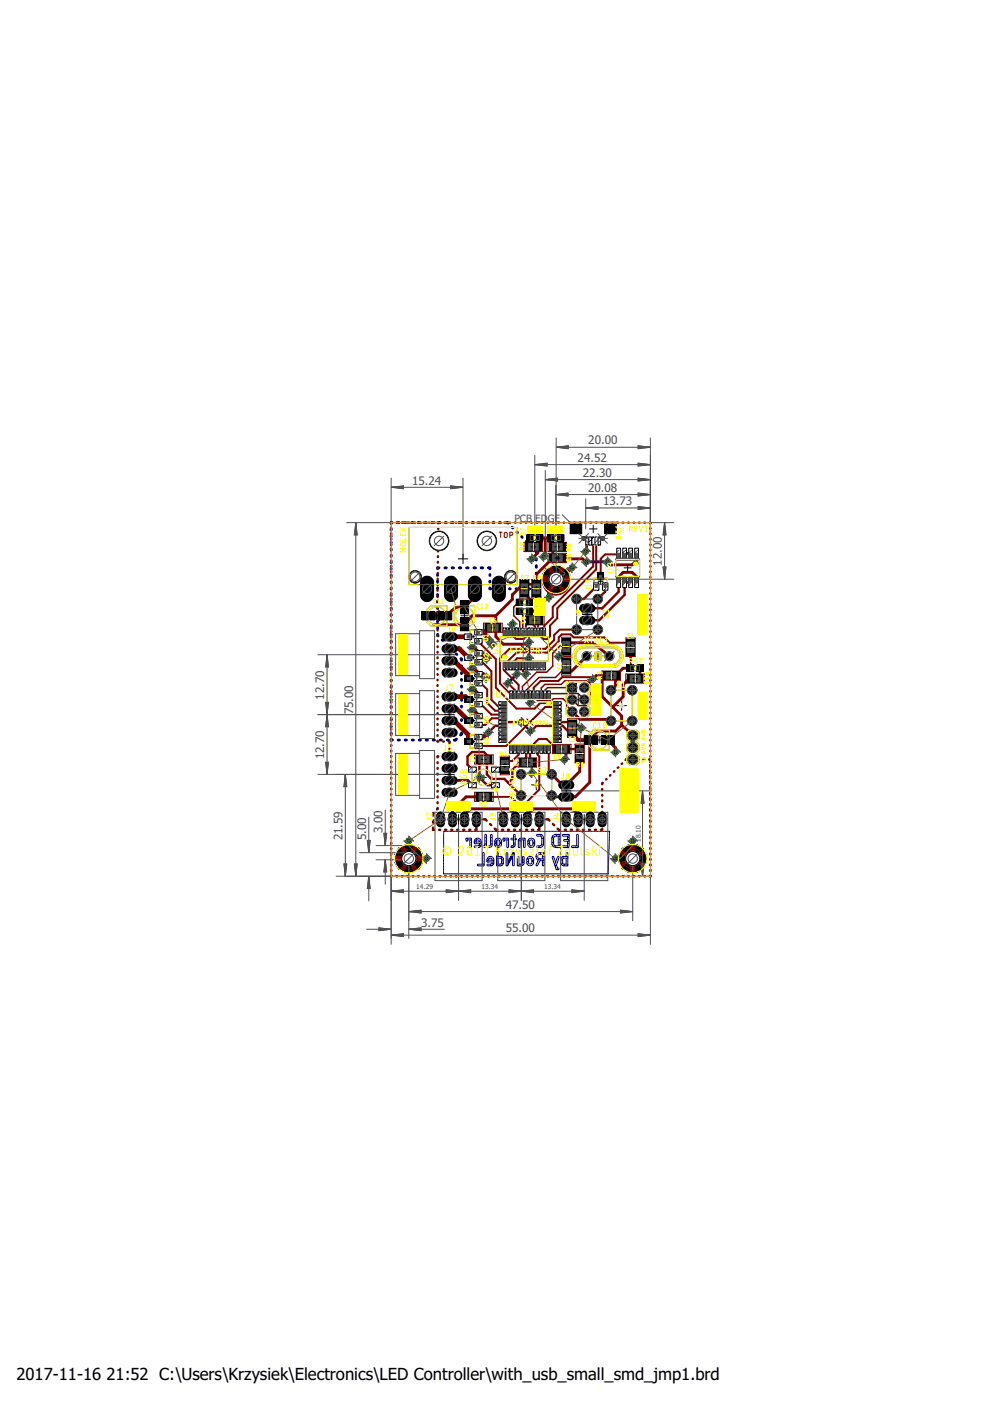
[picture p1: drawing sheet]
<svg xmlns="http://www.w3.org/2000/svg" width="210mm" height="297mm" viewBox="0 0 210 297" stroke-linecap="round" stroke-linejoin="round" font-family="sans-serif">
<defs><g id="words">
<g font-size="3.5">
<text x="3.5" y="292.5">2017-11-16</text>
<text x="22.6" y="292.5">21:52 C:\Users\Krzysiek\Electronics\LED Controller\with_usb_small_smd_jmp1.brd</text>
</g>
<g font-size="2.5" fill="#505050">
<text x="124.7" y="94.2">20.00</text>
<text x="122.5" y="97.9">24.52</text>
<text x="123.6" y="101.1">22.30</text>
<text x="87.4" y="102.7">15.24</text>
<text x="124.7" y="104.3">20.08</text>
<text x="127.9" y="107.1">13.73</text>
<text x="140.3" y="120" transform="rotate(-90 140.3 120)">12.00</text>
<text x="68.8" y="148.3" transform="rotate(-90 68.8 148.3)">12.70</text>
<text x="74.9" y="151.5" transform="rotate(-90 74.9 151.5)">75.00</text>
<text x="68.8" y="161" transform="rotate(-90 68.8 161)">12.70</text>
<text x="72.6" y="178.2" transform="rotate(-90 72.6 178.2)">21.59</text>
<text x="77.6" y="178.2" transform="rotate(-90 77.6 178.2)">5.00</text>
<text x="81.1" y="176.7" transform="rotate(-90 81.1 176.7)">3.00</text>
<text x="89.3" y="196.5">3.75</text>
<text x="107.2" y="197.7">55.00</text>
<text x="107.2" y="192.7">47.50</text>
</g>
<g font-size="2.1" fill="#505050">
<text x="109.1" y="110.7">PCB</text>
<text x="113.5" y="110.7">ED</text>
<text x="116.1" y="110.7">GE</text>
</g>
<g font-size="1.4" fill="#505050">
<text x="135.9" y="178.5" transform="rotate(-90 135.9 178.5)">18.10</text>
<text x="88.3" y="188.6">14.29</text>
<text x="102.1" y="188.6">13.34</text>
<text x="115.4" y="188.6">13.34</text>
</g>
</g></defs>
<g fill="#000080" stroke="#000080" stroke-width=".21">
<path d="M122.3 176.9l.3 .2v2.5l-.1 .1-.2-.1z"/>
<path d="M121.2 179.4l1.3-.1 .1 .3-.1 .1h-1.2z"/>
<path d="M119.3 179.4l1.2-.1 .2 .3-.2 .1h-1.1z"/>
<path d="M120.4 176.9l.3 .2v2.5l-.2 .1-.2-.1z"/>
<path d="M119.3 177l1.2-.1 .2 .2-.2 .2h-1.1z"/>
<path d="M119.5 178.1l1-.1 .2 .2-.2 .2h-.8z"/>
<path d="M118.4 177l.2-.1 .1 .2v2.5l-.1 .1-.2-.1z"/>
<path d="M117.7 177l.9-.1 .1 .2-.1 .2h-.8z"/>
<path d="M117 177.7l.2-.1 .2 .1v1.2l-.2 .1-.2-.1z"/>
<path d="M117.7 179.4l.9-.1 .1 .3-.1 .1h-.8z"/>
<path d="M113.8 179.4l.7-.1 .2 .3-.2 .1h-.6z"/>
<path d="M114.9 177.5l.2-.1 .1 .2v1.4l-.1 .2-.2-.2z"/>
<path d="M113.8 177l.7-.1 .2 .2-.2 .2h-.6z"/>
<path d="M113 178.4l.2-.1 .2 .1v.6l-.2 .2-.2-.2z"/>
<path d="M112 178.4l.1-.1 .2 .1v.6l-.2 .2-.2-.2z"/>
<path d="M111.1 177.7l.2 .2v1.7l-.1 .1-.2-.1z"/>
<path d="M110.3 177.8l.9-.1 .1 .2-.1 .2h-.7z"/>
<path d="M109.9 178.2l.2-.1 .2 .2v1.3l-.2 .1-.2-.1z"/>
<path d="M108.4 177.8l.9-.1 .2 .2-.2 .2h-.8z"/>
<path d="M109 176.9l.2 .2v2.1l-.1 .1-.2-.1z"/>
<path d="M108.4 179.4l.3-.1 .1 .3-.3 .1z"/>
<path d="M107.5 177.8l.2-.1 .1 .2v1.7l-.1 .1-.2-.1z"/>
<path d="M106.7 177.8l1-.1 .1 .2-.1 .2h-.9z"/>
<path d="M106.7 177.8h.3l-.1 .5h-.2z"/>
<path d="M106 178.4l.2-.1 .1 .1v.6l-.1 .2-.2-.2z"/>
<path d="M104.9 178.4l.2-.1 .2 .1v.6l-.2 .2-.2-.2z"/>
<path d="M104 177l.2-.1 .2 .2v2.1l-.2 .1-.2-.1z"/>
<path d="M102.8 177l.2-.1 .1 .2v2.1l-.1 .1-.2-.1z"/>
<path d="M100.6 179.4l.9-.1 .1 .3-.1 .1h-.8z"/>
<path d="M101.7 178.4l.2-.1 .1 .1v.8l-.1 .1-.3-.1z"/>
<path d="M100.6 178.4h.3l-.1 .5-.2-.1z"/>
<path d="M100.6 178.6l1.3-.1 .1 .2-.1 .2h-1.2z"/>
<path d="M99.7 177.7l.3 .2v1.7l-.2 .1-.2-.1z"/>
<path d="M98.8 177.8l1-.1 .2 .2-.2 .2h-.8z"/>
<path d="M98.8 177.8h.3v.5h-.3z"/>
<path d="M120.1 180.8h.1l.2 .1v2.5l-.2 .2-.2-.2z"/>
<path d="M119.4 183.3l.8-.1 .2 .2-.2 .2h-.7z"/>
<path d="M119 182.1l.1-.1 .2 .1v.9l-.2 .2-.2-.2z"/>
<path d="M119.4 181.7l.8-.1 .2 .2-.2 .1h-.7z"/>
<path d="M117.9 184.1l.5-.1 .1 .2-.5 .2z"/>
<path d="M117.1 181.7h.3l.9 2.5-.1 .2-.3-.1z"/>
<path d="M118.2 181.7l.2-.1 .1 .2-.5 1.7-.2 .1-.2-.2z"/>
<path d="M115 180.8h.2l.2 .1v2.5l-.2 .2-.2-.2z"/>
<path d="M114.3 180.8h.9l.2 .2-.2 .1h-.7z"/>
<path d="M114.3 182.2l.9-.1 .2 .2-.2 .2h-.7z"/>
<path d="M114.2 182.2l.2-.1 .2 .3-.6 1.1-.2 .1-.2-.3z"/>
<path d="M112.8 182.2l.2-.1 .1 .2v.6l-.1 .1-.2-.1z"/>
<path d="M111.7 182.2l.2-.1 .2 .2v.6l-.2 .1-.2-.1z"/>
<path d="M110.8 181.7l.2-.1 .1 .1v1.3l-.1 .2-.2-.2z"/>
<path d="M109.7 183.3l.9-.1 .1 .2-.1 .2h-.8z"/>
<path d="M109.7 181.7l.2-.1 .1 .1v1.7l-.1 .2-.2-.2z"/>
<path d="M108.7 180.8h.2l.1 .1v2.5l-.1 .2-.2-.2z"/>
<path d="M108.7 180.8h.2l.1 .2-1.4 2.5-.2 .1-.1-.3z"/>
<path d="M107.3 180.8h.2l.2 .1v2.5l-.2 .2-.2-.2z"/>
<path d="M105.3 180.8h.2l.1 .1v2.5l-.1 .2-.2-.2z"/>
<path d="M105.3 183.3l.9-.1 .1 .2-.1 .2h-.8z"/>
<path d="M106.4 182.1l.2-.1 .1 .1v.9l-.1 .2-.2-.2z"/>
<path d="M105.3 181.7l.9-.1 .1 .2-.1 .1h-.8z"/>
<path d="M103.3 183.3l.8-.1 .2 .2-.2 .2h-.7z"/>
<path d="M104.4 182.2l.1-.1 .2 .2v.7l-.2 .2-.2-.2z"/>
<path d="M103.3 182.2h.3l-.1 .5h-.2z"/>
<path d="M103.3 182.5l1.2-.1 .2 .2-.2 .2h-1.1z"/>
<path d="M102.3 180.8h.2l.2 .1v2.5l-.2 .2-.2-.2z"/>
<path d="M101.2 183.3l1.3-.1 .2 .2-.2 .2h-1.1z"/>
</g>
<g fill="#000080" stroke="#000080" stroke-width=".21">
<path d="M117.2 177.1l.7-.2a.18 .18 0 0 1 .1 .2 .18 .18 0 0 1-.1 .1l-.4 .2-.1 .4a.18 .18 0 0 1-.2 .1 .18 .18 0 0 1-.2-.1z" fill-rule="evenodd"/>
<path d="M117 178.7h.3a.68 .68 0 0 0 .7 .7v.1a.71 .71 0 0 1-.7 0 .71 .71 0 0 1-.3-.8z" fill-rule="evenodd"/>
<path d="M114.9 178.9l.2-.1a.53 .53 0 0 1-.1 .7 .53 .53 0 0 1-.7 0l.4-.3z" fill-rule="evenodd"/>
<path d="M114.4 176.9a.58 .58 0 0 1 .7 .2 .58 .58 0 0 1 0 .7l-.2-.1a.44 .44 0 0 0-.5-.5z" fill-rule="evenodd"/>
<path d="M112.1 177.9a.64 .64 0 0 1 .9-.2 .64 .64 0 0 1 .2 .9h-.1a.45 .45 0 0 0-.5-.5 .45 .45 0 0 0-.4 .5l-.3-.1z" fill-rule="evenodd"/>
<path d="M112 178.9l.2-.1a.45 .45 0 0 0 .4 .5 .45 .45 0 0 0 .5-.5h.1a.68 .68 0 0 1-.6 .9 .68 .68 0 0 1-.7-.8z" fill-rule="evenodd"/>
<path d="M110.1 177.9l.4-.2a.17 .17 0 0 1 .2 .2 .17 .17 0 0 1-.2 .2l-.2 .1a.2 .2 0 0 1-.1 .2 .2 .2 0 0 1-.3-.1z" fill-rule="evenodd"/>
<path d="M108.5 179.4l.3-.2a.2 .2 0 0 1 .2-.3 .2 .2 0 0 1 .2 .2 .43 .43 0 0 1-.2 .5 .43 .43 0 0 1-.5-.1z" fill-rule="evenodd"/>
<path d="M105.1 177.9a.65 .65 0 0 1 .9-.2 .65 .65 0 0 1 .2 .9h-.2a.44 .44 0 0 0-.4-.5 .44 .44 0 0 0-.4 .5l-.3-.1z" fill-rule="evenodd"/>
<path d="M104.9 178.9l.3-.1a.44 .44 0 0 0 .4 .5 .44 .44 0 0 0 .4-.5h.2a.67 .67 0 0 1-.6 .9 .67 .67 0 0 1-.7-.8z" fill-rule="evenodd"/>
<path d="M104.1 178.9h.1a.42 .42 0 0 1 0 .6 .42 .42 0 0 1-.6 0l.3-.3z" fill-rule="evenodd"/>
<path d="M102.8 179l.2-.1a.41 .41 0 0 1 0 .6 .41 .41 0 0 1-.6 0l.4-.3z" fill-rule="evenodd"/>
<path d="M101.7 178.9h.2a.41 .41 0 0 1-.1 .6 .41 .41 0 0 1-.6 0z" fill-rule="evenodd"/>
<path d="M100.8 177.9a.65 .65 0 0 1 .8-.2 .65 .65 0 0 1 .3 .9h-.2a.44 .44 0 0 0-.4-.5 .44 .44 0 0 0-.5 .5l-.2-.1z" fill-rule="evenodd"/>
<path d="M119 182.9l.2-.1 .3 .4a.18 .18 0 0 1 .2 .2 .18 .18 0 0 1-.2 .2 .56 .56 0 0 1-.5-.7z" fill-rule="evenodd"/>
<path d="M119.1 181.7l.3-.1a.19 .19 0 0 1 .3 .1 .19 .19 0 0 1-.2 .2l-.2 .2a.2 .2 0 0 1-.1 .2 .2 .2 0 0 1-.3-.1z" fill-rule="evenodd"/>
<path d="M113.8 181.1a.52 .52 0 0 1 .4-.4 .52 .52 0 0 1 .5 .2l-.1 .1a.58 .58 0 0 0-.6 .6 .58 .58 0 0 0 .6 .6l.1 .1a.75 .75 0 0 1-1-.2 .75 .75 0 0 1 .1-1z" fill-rule="evenodd"/>
<path d="M111.9 181.8a.64 .64 0 0 1 .9-.2 .64 .64 0 0 1 .2 .9h-.1a.45 .45 0 0 0-.5-.6 .45 .45 0 0 0-.4 .6l-.3-.2z" fill-rule="evenodd"/>
<path d="M111.7 182.7h.3a.45 .45 0 0 0 .4 .5 .45 .45 0 0 0 .5-.5h.1a.68 .68 0 0 1-.5 .9 .68 .68 0 0 1-.8-.7z" fill-rule="evenodd"/>
<path d="M110.8 182.8h.2a.42 .42 0 0 1 0 .6 .42 .42 0 0 1-.7-.1l.4-.2z" fill-rule="evenodd"/>
<path d="M106.4 182.8h.2a.41 .41 0 0 1 0 .6 .41 .41 0 0 1-.6-.1z" fill-rule="evenodd"/>
<path d="M106 181.7a.42 .42 0 0 1 .6 0 .42 .42 0 0 1-.1 .6l-.5-.4z" fill-rule="evenodd"/>
<path d="M103.9 183.3l.4-.3a.18 .18 0 0 1 .2-.2 .18 .18 0 0 1 .2 .1 .43 .43 0 0 1-.2 .6 .43 .43 0 0 1-.6-.2z" fill-rule="evenodd"/>
<path d="M103.5 181.8a.64 .64 0 0 1 .8-.2 .64 .64 0 0 1 .2 .9h-.1a.45 .45 0 0 0-.4-.6 .45 .45 0 0 0-.5 .6l-.2-.2z" fill-rule="evenodd"/>
</g>
<g fill="none" stroke="#000080" stroke-width=".51">
<path d="M82.9 112v.1M82.9 113.1v.1M82.9 114.3v.1M82.9 115.4v.1M82.9 116.6v.1M82.9 117.7v.2M82.9 118.9v.1M83.1 110.8l-.2 .2M84.1 110.8h.1M85.2 110.8h.1M86.4 110.8h.1M87.5 110.8h.1"/>
<path d="M88.6 110.8h.2M89.8 110.8h.1M90.9 110.8h.2M92.1 110.8h.1M93.2 110.8h.1M94.4 110.8h.1M95.5 110.8h.1M96.6 110.8h.2M97.8 110.8h.1M98.9 110.8h.2M100.1 110.8h.1M101.2 110.8h.1"/>
<path d="M102.4 110.8h.1M103.5 110.8h.1M104.6 110.8h.2M105.8 110.8h.1M106.9 110.8h.2M108.1 110.8h.1M109.2 110.8h.1M110.3 110.8h.2M111.5 110.8h.1M112.6 110.8h.2M113.8 110.8h.1M114.9 110.8h.1"/>
<path d="M116.1 110.8h.1M117.2 110.8h.1M118.3 110.8h.2M119.5 110.8h.1M120.6 110.8h.2M121.8 110.8h.1M122.9 110.8h.1M124.1 110.8h.1M125.2 110.8h.1M126.3 110.8h.2M127.5 110.8h.1M128.6 110.8h.2"/>
<path d="M129.8 110.8h.1M130.9 110.8h.1M132.1 110.8h.1M133.2 110.8h.1M134.3 110.8h.2M135.5 110.8h.1M136.6 110.8h.2M137.8 110.8l.1 .2M137.9 112v.1M137.9 113.1v.1M137.9 114.3v.1M137.9 115.4v.1"/>
<path d="M137.9 116.6v.1M137.9 117.7v.2M137.9 118.9v.1M82.9 120v.2M82.9 121.2v.1M82.9 122.3v.1M82.9 123.5v.1M82.9 124.6v.2M82.9 125.8v.1M82.9 126.9v.2M82.9 128.1v.1M82.9 129.2v.2"/>
<path d="M82.9 130.4v.1M82.9 131.5v.2M82.9 132.7v.1M82.9 133.8v.2M82.9 135v.1M82.9 136.1v.2M82.9 137.3v.1M82.9 138.5v.1M82.9 139.6v.1M137.9 120v.2M137.9 121.2v.1M137.9 122.3v.1"/>
<path d="M137.9 123.5v.1M137.9 124.6v.2M137.9 125.8v.1M137.9 126.9v.2M137.9 128.1v.1M137.9 129.2v.2M137.9 130.4v.1M137.9 131.5v.2M137.9 132.7v.1M137.9 133.8v.2M137.9 135v.1M137.9 136.1v.2"/>
<path d="M137.9 137.3v.1M137.9 138.5v.1M137.9 139.6v.1M82.9 140.7v.2M82.9 141.9v.1M82.9 143v.2M82.9 144.2v.1M82.9 145.4v.1M82.9 146.5v.1M82.9 147.7v.1M82.9 148.8v.1M82.9 149.9v.2"/>
<path d="M82.9 151.1v.1M82.9 152.3v.1M82.9 153.4v.1M82.9 154.6v.1M82.9 155.7v.2M82.9 156.9v.1M82.9 158v.2M82.9 159.2v.1M110.5 153.1l1.9 1.9M137.9 140.7v.2M137.9 141.9v.1M137.9 143v.2"/>
<path d="M137.9 144.2v.1M137.9 145.4v.1M137.9 146.5v.1M137.9 147.7v.1M137.9 148.8v.1M137.9 149.9v.2M137.9 151.1v.1M137.9 152.3v.1M137.9 153.4v.1M137.9 154.6v.1M137.9 155.7v.2M137.9 156.9v.1"/>
<path d="M137.9 158v.2M137.9 159.2v.1M82.9 160.3v.1M82.9 161.5v.1M82.9 162.6v.2M82.9 163.8v.1M82.9 164.9v.2M82.9 166.1v.1M82.9 167.2v.2M82.9 168.4v.1M82.9 169.5v.2M82.9 170.7v.1"/>
<path d="M82.9 171.8v.2M82.9 173v.1M82.9 174.1v.2M82.9 175.3v.1M82.9 176.4v.2M82.9 177.6v.1M82.9 178.7v.2M82.9 179.9v.1M137.9 160.3v.1M137.9 161.5v.1M137.9 162.6v.2M137.9 163.8v.1"/>
<path d="M137.9 164.9v.2M137.9 166.1v.1M137.9 167.2v.2M137.9 168.4v.1M137.9 169.5v.2M137.9 170.7v.1M137.9 171.8v.2M137.9 173v.1M137.9 174.1v.2M137.9 175.3v.1M137.9 176.4v.2M137.9 177.6v.1"/>
<path d="M137.9 178.7v.2M137.9 179.9v.1M82.9 185.7l.2 .1M82.9 181v.2M82.9 182.2v.1M82.9 183.3v.2M82.9 184.5v.1M84.1 185.8h.1M85.2 185.8h.1M86.4 185.8h.1M87.5 185.8h.1M88.6 185.8h.2"/>
<path d="M89.8 185.8h.1M90.9 185.8h.2M92.1 185.8h.1M93.2 185.8h.1M94.4 185.8h.1M95.5 185.8h.1M96.6 185.8h.2M97.8 185.8h.1M98.9 185.8h.2M100.1 185.8h.1M101.2 185.8h.1M102.4 185.8h.1"/>
<path d="M103.5 185.8h.1M104.6 185.8h.2M105.8 185.8h.1M106.9 185.8h.2M108.1 185.8h.1M109.2 185.8h.1M110.3 185.8h.2M111.5 185.8h.1M112.6 185.8h.2M113.8 185.8h.1M114.9 185.8h.1M116.1 185.8h.1"/>
<path d="M117.2 185.8h.1M118.3 185.8h.2M119.5 185.8h.1M120.6 185.8h.2M121.8 185.8h.1M122.9 185.8h.1M124.1 185.8h.1M125.2 185.8h.1M126.3 185.8h.2M127.5 185.8h.1M128.6 185.8h.2M129.8 185.8h.1"/>
<path d="M130.9 185.8h.1M132.1 185.8h.1M133.2 185.8h.1M134.3 185.8h.2M135.5 185.8h.1M136.6 185.8h.2M137.9 181v.2M137.9 182.2v.1M137.9 183.3v.2M137.9 184.5v.1M137.9 185.7l-.1 .1"/>
</g>
<g fill="none" stroke="#000080" stroke-width=".61">
<path d="M82.9 112.2v.2M82.9 113.6v.2M82.9 115v.1M82.9 116.4v.1M82.9 117.8v.1M82.9 119.2v.1M83.1 110.8h-.2v.2M84.4 110.8h.2M85.8 110.8h.2M87.2 110.8h.3M88.7 110.8h.2M90.1 110.8h.2"/>
<path d="M91.6 110.8h.2M93 110.8h.2M94.4 110.8h.3M95.9 110.8h.2M97.3 110.8h.2M98.7 110.8h.3M100.2 110.8h.2M101.6 110.8h.3M103.1 110.8h.2M104.5 110.8h.2M105.9 110.8h.3M107.4 110.8l.3 .1"/>
<path d="M108.6 111.8l.1 .1M109.6 112.8l.1 .1M110.6 113.8l.1 .1M111.6 114.8l.1 .1M112.6 115.8l.1 .1M113.6 116.8l.1 .4M113.7 118.4v.3M113.7 120v.3M124.3 119.1h4.5M82.9 120.5v.2M82.9 121.9v.2M82.9 123.3v.2"/>
<path d="M82.9 124.7v.2M82.9 126.1v.2M82.9 127.5v.2M82.9 128.9v.2M82.9 130.3v.2M82.9 131.7v.1M82.9 133.1v.1M82.9 134.5v.1M82.9 135.8v.2M82.9 137.2v.2M82.9 138.6v.2M92.8 134.5l.1 .3"/>
<path d="M92.8 121.8v.2M92.8 123.2v.2M92.8 124.6v.2M92.8 126v.2M92.8 127.4v.2M92.8 128.9v.2M92.8 130.3v.2M92.8 131.7v.2M92.8 133.1v.2M93.1 120.4h-.3v.2M93.7 135.7l.2 .1M94.3 120.4h.3"/>
<path d="M94.7 136.7l.2 .1M95.7 137.6l.2 .2M95.8 120.4h.4M96.7 138.6l.2 .2M97.4 120.4h.3M97.7 139.6l.2 .4M98.9 120.4h.4M100.5 120.4h.3M102 120.4h.3M103.5 120.4h.4v.2M103.9 121.8v.2M103.9 123.2v.2"/>
<path d="M103.9 124.7v.1h.1M105.3 124.8h.1M106.6 124.8h.2M108 124.8h.2M109.4 124.8h.2M110.8 124.8h.2M112.1 136.2v3.4M112.2 124.8h.1M113.7 124.5v.3h-.2M113.7 121.5v.3M113.7 123v.3M82.9 156.7v.2h.3"/>
<path d="M82.9 140v.2M82.9 141.4v.2M82.9 142.8v.2M82.9 144.2v.2M82.9 145.6v.2M82.9 147v.2M82.9 148.4v.1M82.9 149.8v.1M82.9 151.2v.1M82.9 152.5v.2M82.9 153.9v.2M82.9 155.3v.2"/>
<path d="M84.4 156.9h.3M85.9 156.9h.3M87.4 156.9h.3M88.9 156.9h.3M90.4 156.9h.2M91.8 156.9h.3M93.3 156.9h.3M94.8 156.9h.3M96.8 156.7l-.2 .2h-.3M97.9 155.4l-.3 .4M97.9 141.2v.2M97.9 142.6v.2"/>
<path d="M97.9 144v.2M97.9 145.5v.2M97.9 146.9v.2M97.9 148.3v.2M97.9 149.7v.2M97.9 151.2v.2M97.9 152.6v.2M97.9 154v.2M109.6 142.9l-1.9 1.9M125.6 144l-1.7 1.8"/>
</g>
<g fill="none" stroke="#000080" stroke-width=".21">
<path d="M94.1 176.6v.1M94.1 176.8h.1M94.1 176.9v.1M94.1 177v.1M94.1 177.2h.1M94.1 177.3h.1M94.1 177.4v.1M94.1 177.5v.1M94.1 177.7h.1M94.1 177.8h.1M94.1 177.9v.1M94.1 178.1h.1"/>
<path d="M94.1 178.2h.1M94.1 178.3v.1M94.1 178.4v.1M94.1 178.6h.1M94.1 178.7h.1M94.1 178.8v.1M94.1 178.9v.1M94.1 179.1h.1M94.1 179.2h.1M94.1 179.3v.1M94.1 179.5h.1M94.1 179.6h.1"/>
<path d="M94.1 179.7v.1M94.1 179.9h.1M94.1 180h.1M94.1 176.4h.1M94.1 176.5v.1M94.1 176.3h.1M94.2 176.3h.1M94.3 176.3h.1M94.5 176.3h.1M94.6 176.3h.1M94.7 176.3h.1M94.8 176.3h.1"/>
<path d="M95 176.3h.1M95.1 176.3h.1M95.2 176.3h.1M95.4 176.3h.1M95.5 176.3h.1M95.6 176.3h.1M95.7 176.3h.1M95.9 176.3h.1M96 176.3h.1M96.1 176.3h.1M96.2 176.3h.1M96.4 176.3h.1"/>
<path d="M96.5 176.3h.1M96.6 176.3h.1M96.8 176.3h.1M96.9 176.3h.1M97 176.3h.1M97.1 176.3h.1M97.3 176.3h.1M97.4 176.3h.1M97.5 176.3h.1M97.6 176.3h.1M97.8 176.3h.1M97.9 176.3h.1"/>
<path d="M98 176.3h.1M98.1 176.3h.1M98.3 176.3h.1M98.4 176.3h.1M98.5 176.3h.1M98.7 176.3h.1M98.8 176.3h.1M98.9 176.3h.1M99 176.3h.1M99.2 176.3h.1M99.3 176.3h.1M99.4 176.3h.1"/>
<path d="M99.5 176.3h.1M99.7 176.3h.1M99.8 176.3h.1M99.9 176.3h.1M100.1 176.3h.1M100.2 176.3h.1M100.3 176.3h.1M100.4 176.3h.1M100.6 176.3h.1M100.7 176.3h.1M100.8 176.3h.1M100.9 176.3h.1"/>
<path d="M101.1 176.3h.1M101.2 176.3h.1M101.3 176.3h.1M101.5 176.3h.1M101.6 176.3h.1M101.7 176.3h.1M101.8 176.3h.1M102 176.3h.1M102.1 176.3h.1M102.2 176.3h.1M102.4 176.3h.1M102.5 176.3h.1"/>
<path d="M102.6 176.3h.1M102.7 176.3h.1M102.9 176.3h.1M103 176.3h.1M103.1 176.3h.1M103.3 176.3h.1M103.4 176.3h.1M103.5 176.3h.1M103.6 176.3h.1M103.8 176.3h.1M103.9 176.3h.1M104 176.3h.1"/>
<path d="M104.1 176.3h.1M104.3 176.3h.1M104.4 176.3h.1M104.5 176.3h.1M104.6 176.3h.1M104.8 176.3h.1M104.9 176.3h.1M105 176.3h.1M105.2 176.3h.1M105.3 176.3h.1M105.4 176.3h.1M105.5 176.3h.1"/>
<path d="M105.7 176.3h.1M105.8 176.3h.1M105.9 176.3h.1M106 176.3h.1M106.2 176.3h.1M106.3 176.3h.1M106.4 176.3h.1M106.6 176.3h.1M106.7 176.3h.1M106.8 176.3h.1M106.9 176.3h.1M107.1 176.3h.1"/>
<path d="M107.2 176.3h.1M107.3 176.3h.1M107.4 176.3h.1M107.6 176.3h.1M107.7 176.3h.1M107.8 176.3h.1M107.9 176.3h.1M108.1 176.3h.1M108.2 176.3h.1M108.3 176.3h.1M108.5 176.3h.1M108.6 176.3h.1"/>
<path d="M108.7 176.3h.1M108.8 176.3h.1M109 176.3h.1M109.1 176.3h.1M109.2 176.3h.1M109.3 176.3h.1M109.5 176.3h.1M109.6 176.3h.1M109.7 176.3h.1M109.9 176.3h.1M110 176.3h.1M110.1 176.3h.1"/>
<path d="M110.2 176.3h.1M110.4 176.3h.1M110.5 176.3h.1M110.6 176.3h.1M110.8 176.3h.1M110.9 176.3h.1M111 176.3h.1M111.1 176.3h.1M111.3 176.3h.1M111.4 176.3h.1M111.5 176.3h.1M111.7 176.3h.1"/>
<path d="M111.8 176.3h.1M111.9 176.3h.1M112 176.3h.1M112.2 176.3h.1M112.3 176.3h.1M112.4 176.3h.1M112.5 176.3h.1M112.7 176.3h.1M112.8 176.3h.1M112.9 176.3h.1M113.1 176.3h.1M113.2 176.3h.1"/>
<path d="M113.3 176.3h.1M113.4 176.3h.1M113.6 176.3h.1M113.7 176.3h.1M113.8 176.3h.1M113.9 176.3h.1M114.1 176.3h.1M114.2 176.3h.1M114.3 176.3h.1M114.4 176.3h.1M114.6 176.3h.1M114.7 176.3h.1"/>
<path d="M114.8 176.3h.1M115 176.3h.1M115.1 176.3h.1M115.2 176.3h.1M115.3 176.3h.1M115.5 176.3h.1M115.6 176.3h.1M115.7 176.3h.1M115.8 176.3h.1M116 176.3h.1M116.1 176.3h.1M116.2 176.3h.1"/>
<path d="M116.4 176.3h.1M116.5 176.3h.1M116.6 176.3h.1M116.7 176.3h.1M116.9 176.3h.1M117 176.3h.1M117.1 176.3h.1M117.2 176.3h.1M117.4 176.3h.1M117.5 176.3h.1M117.6 176.3h.1M117.8 176.3h.1"/>
<path d="M117.9 176.3h.1M118 176.3h.1M118.1 176.3h.1M118.3 176.3h.1M118.4 176.3h.1M118.5 176.3h.1M118.6 176.3h.1M118.8 176.3h.1M118.9 176.3h.1M119 176.3h.1M119.1 176.3h.1M119.3 176.3h.1"/>
<path d="M119.4 176.3h.1M119.5 176.3h.1M119.7 176.3h.1M119.8 176.3h.1M119.9 176.3h.1M120.1 176.3h.1M120.2 176.3h.1M120.3 176.3h.1M120.4 176.3h.1M120.6 176.3h.1M120.7 176.3h.1M120.8 176.3h.1"/>
<path d="M120.9 176.3h.1M121.1 176.3h.1M121.2 176.3h.1M121.3 176.3h.1M121.5 176.3h.1M121.6 176.3h.1M121.7 176.3h.1M121.8 176.3h.1M122 176.3h.1M122.1 176.3h.1M122.2 176.3h.1M122.3 176.3h.1"/>
<path d="M122.5 176.3h.1M122.6 176.3h.1M122.7 176.3h.1M122.9 176.3h.1M123 176.3h.1M123.1 176.3h.1M123.2 176.3h.1M123.4 176.3h.1M123.5 176.3h.1M123.6 176.3h.1M123.7 176.3h.1M123.9 176.3h.1"/>
<path d="M124 176.3h.1M124.1 176.3h.1M124.2 176.3h.1M124.4 176.3h.1M124.5 176.3h.1M124.6 176.3h.1M124.8 176.3h.1M124.9 176.3h.1M125 176.3h.1M125.1 176.3h.1M125.3 176.3h.1M125.4 176.3h.1"/>
<path d="M125.5 176.3h.1M125.6 176.3h.1M125.8 176.3h.1M125.9 176.3h.1M126 176.3h.1M126.2 176.3h.1M126.3 176.3h.1M126.4 176.3h.1M126.5 176.3h.1M126.7 176.3h.1M126.8 176.3h.1M126.9 176.3h.1"/>
<path d="M127 176.3h.1M127.2 176.3h.1M127.3 176.3h.1M127.4 176.3h.1M127.6 176.3h.1M127.7 176.3h.1M127.8 176.3h.1M128 176.3h.1M128.1 176.3h.1M128.2 176.3h.1M128.3 176.3h.1M128.5 176.3h.1"/>
<path d="M128.6 176.3h.1M128.7 176.3h.1M128.8 176.3h.1M129 176.3h.1M129.1 176.3h.1M129.1 179.5h.1M129.1 179.6h.1M129.1 179.7v.1M129.1 179.9h.1M129.1 180h.1M129.2 178.8v.1M129.2 178.9v.1"/>
<path d="M129.2 179.1h.1M129.2 179.2v.1M129.2 179.3l-.1 .1M129.2 178.2h.1M129.2 178.3v.1M129.2 178.4v.1M129.2 178.6h.1M129.2 178.7h.1M129.2 177.7h.1M129.2 177.8h.1M129.2 177.9v.1M129.2 178.1h.1"/>
<path d="M129.2 176.3h.1M129.2 177v.1M129.2 177.2h.1M129.2 177.3h.1M129.2 177.4v.1M129.2 177.5v.1M129.2 176.4h.1M129.2 176.5v.1M129.2 176.6v.1M129.2 176.8h.1M129.2 176.9v.1M94 185.3h.1"/>
<path d="M94 181.4h.1M94 181.5h.1M94 181.6v.1M94 181.8h.1M94 181.9h.1M94 182v.1M94 182.2h.1M94 182.3h.1M94 182.4v.1M94 182.5v.1M94 182.7h.1M94 182.8h.1"/>
<path d="M94 182.9v.1M94 183v.1M94 183.2h.1M94 183.3h.1M94 183.4v.1M94 183.6h.1M94 183.7h.1M94 183.8v.1M94 183.9v.1M94 184.1h.1M94 184.2v.1M94 184.3v.1"/>
<path d="M94 184.5h.1M94 184.6h.1M94 184.7v.1M94 184.8v.1M94 185h.1M94 185.1h.1M94 185.2v.1M94.1 180.1h.1M94.1 180.2v.1M94.1 180.4h.1M94.1 180.5h.1M94.1 180.6v.1"/>
<path d="M94.1 180.7v.1M94.1 180.9h.1M94.1 181h.1M94.1 181.1v.1M94.1 181.3h.1M94.2 185.3h.1M94.3 185.3h.1M94.4 185.3h.1M94.6 185.3h.1M94.7 185.3h.1M94.8 185.3h.1M94.9 185.3h.1"/>
<path d="M95.1 185.3h.1M95.2 185.3h.1M95.3 185.3h.1M95.4 185.3h.1M95.6 185.3h.1M95.7 185.3h.1M95.8 185.3h.1M95.9 185.3h.1M96.1 185.3h.1M96.2 185.3h.1M96.3 185.3h.1M96.5 185.3h.1"/>
<path d="M96.6 185.3h.1M96.7 185.3h.1M96.8 185.3h.1M97 185.3h.1M97.1 185.3h.1M97.2 185.3h.1M97.3 185.3h.1M97.5 185.3h.1M97.6 185.3h.1M97.7 185.3h.1M97.9 185.3h.1M98 185.3h.1"/>
<path d="M98.1 185.3h.1M98.2 185.3h.1M98.4 185.3h.1M98.5 185.3h.1M98.6 185.3h.1M98.7 185.3h.1M98.9 185.3h.1M99 185.3h.1M99.1 185.3h.1M99.3 185.3h.1M99.4 185.3h.1M99.5 185.3h.1"/>
<path d="M99.6 185.3h.1M99.8 185.3h.1M99.9 185.3h.1M100 185.3h.1M100.1 185.3h.1M100.3 185.3h.1M100.4 185.3h.1M100.5 185.3h.1M100.6 185.3h.1M100.8 185.3h.1M100.9 185.3h.1M101 185.3h.1"/>
<path d="M101.2 185.3h.1M101.3 185.3h.1M101.4 185.3h.1M101.5 185.3h.1M101.7 185.3h.1M101.8 185.3h.1M101.9 185.3h.1M102 185.3h.1M102.2 185.3h.1M102.3 185.3h.1M102.4 185.3h.1M102.6 185.3h.1"/>
<path d="M102.7 185.3h.1M102.8 185.3h.1M102.9 185.3h.1M103.1 185.3h.1M103.2 185.3h.1M103.3 185.3h.1M103.4 185.3h.1M103.6 185.3h.1M103.7 185.3h.1M103.8 185.3h.1M104 185.3h.1M104.1 185.3h.1"/>
<path d="M104.2 185.3h.1M104.4 185.3h.1M104.5 185.3h.1M104.6 185.3h.1M104.7 185.3h.1M104.9 185.3h.1M105 185.3h.1M105.1 185.3h.1M105.2 185.3h.1M105.4 185.3h.1M105.5 185.3h.1M105.6 185.3h.1"/>
<path d="M105.7 185.3h.1M105.9 185.3h.1M106 185.3h.1M106.1 185.3h.1M106.3 185.3h.1M106.4 185.3h.1M106.5 185.3h.1M106.6 185.3h.1M106.8 185.3h.1M106.9 185.3h.1M107 185.3h.1M107.1 185.3h.1"/>
<path d="M107.3 185.3h.1M107.4 185.3h.1M107.5 185.3h.1M107.7 185.3h.1M107.8 185.3h.1M107.9 185.3h.1M108 185.3h.1M108.2 185.3h.1M108.3 185.3h.1M108.4 185.3h.1M108.5 185.3h.1M108.7 185.3h.1"/>
<path d="M108.8 185.3h.1M108.9 185.3h.1M109.1 185.3h.1M109.2 185.3h.1M109.3 185.3h.1M109.4 185.3h.1M109.6 185.3h.1M109.7 185.3h.1M109.8 185.3h.1M109.9 185.3h.1M110.1 185.3h.1M110.2 185.3h.1"/>
<path d="M110.3 185.3h.1M110.4 185.3h.1M110.6 185.3h.1M110.7 185.3h.1M110.8 185.3h.1M111 185.3h.1M111.1 185.3h.1M111.2 185.3h.1M111.3 185.3h.1M111.5 185.3h.1M111.6 185.3h.1M111.7 185.3h.1"/>
<path d="M111.8 185.3h.1M112 185.3h.1M112.1 185.3h.1M112.2 185.3h.1M112.4 185.3h.1M112.5 185.3h.1M112.6 185.3h.1M112.7 185.3h.1M112.9 185.3h.1M113 185.3h.1M113.1 185.3h.1M113.2 185.3h.1"/>
<path d="M113.4 185.3h.1M113.5 185.3h.1M113.6 185.3h.1M113.7 185.3h.1M113.9 185.3h.1M114 185.3h.1M114.1 185.3h.1M114.3 185.3h.1M114.4 185.3h.1M114.5 185.3h.1M114.6 185.3h.1M114.8 185.3h.1"/>
<path d="M114.9 185.3h.1M115 185.3h.1M115.2 185.3h.1M115.3 185.3h.1M115.4 185.3h.1M115.5 185.3h.1M115.7 185.3h.1M115.8 185.3h.1M115.9 185.3h.1M116.1 185.3h.1M116.2 185.3h.1M116.3 185.3h.1"/>
<path d="M116.4 185.3h.1M116.6 185.3h.1M116.7 185.3h.1M116.8 185.3h.1M116.9 185.3h.1M117.1 185.3h.1M117.2 185.3h.1M117.3 185.3h.1M117.5 185.3h.1M117.6 185.3h.1M117.7 185.3h.1M117.8 185.3h.1"/>
<path d="M118 185.3h.1M118.1 185.3h.1M118.2 185.3h.1M118.3 185.3h.1M118.5 185.3h.1M118.6 185.3h.1M118.7 185.3h.1M118.9 185.3h.1M119 185.3h.1M119.1 185.3h.1M119.2 185.3h.1M119.4 185.3h.1"/>
<path d="M119.5 185.3h.1M119.6 185.3h.1M119.7 185.3h.1M119.9 185.3h.1M120 185.3h.1M120.1 185.3h.1M120.2 185.3h.1M120.4 185.3h.1M120.5 185.3h.1M120.6 185.3h.1M120.8 185.3h.1M120.9 185.3h.1"/>
<path d="M121 185.3h.1M121.1 185.3h.1M121.3 185.3h.1M121.4 185.3h.1M121.5 185.3h.1M121.6 185.3h.1M121.8 185.3h.1M121.9 185.3h.1M122 185.3h.1M122.2 185.3h.1M122.3 185.3h.1M122.4 185.3h.1"/>
<path d="M122.5 185.3h.1M122.7 185.3h.1M122.8 185.3h.1M122.9 185.3h.1M123 185.3h.1M123.2 185.3h.1M123.3 185.3h.1M123.4 185.3h.1M123.5 185.3h.1M123.7 185.3h.1M123.8 185.3h.1M123.9 185.3h.1"/>
<path d="M124.1 185.3h.1M124.2 185.3h.1M124.3 185.3h.1M124.4 185.3h.1M124.6 185.3h.1M124.7 185.3h.1M124.8 185.3h.1M124.9 185.3h.1M125.1 185.3h.1M125.2 185.3h.1M125.3 185.3h.1M125.5 185.3h.1"/>
<path d="M125.6 185.3h.1M125.7 185.3h.1M125.8 185.3h.1M126 185.3h.1M126.1 185.3h.1M126.2 185.3h.1M126.3 185.3h.1M126.5 185.3h.1M126.6 185.3h.1M126.7 185.3h.1M126.9 185.3h.1M127 185.3h.1"/>
<path d="M127.1 185.3h.1M127.3 185.3h.1M127.4 185.3h.1M127.5 185.3h.1M127.6 185.3h.1M127.8 185.3h.1M127.9 185.3h.1M128 185.3h.1M128.1 185.3h.1M128.3 185.3h.1M128.4 185.3h.1M128.5 185.3h.1"/>
<path d="M128.7 185.3h.1M128.8 185.3h.1M128.9 185.3h.1M128.9 184.8v.1M128.9 185h.1M128.9 185.1h.1M128.9 185.2v.1M129 184.2v.1M129 184.3v.1M129 184.5h.1M129 184.6h.1M129 184.7v.1"/>
<path d="M129 183.7h.1M129 183.8v.1M129 184h.1M129 184.1h.1M129 183v.1M129 183.2h.1M129 183.3h.1M129 183.4v.1M129 183.6h.1M129 182.4v.1M129 182.5v.1M129 182.7h.1"/>
<path d="M129 182.8h.1M129 182.9v.1M129.1 181.9h.1M129.1 182v.1M129.1 182.2h.1M129.1 182.3h.1M129.1 181.3h.1M129.1 181.4h.1M129.1 181.5v.1M129.1 181.7h.1M129.1 181.8h.1M129.1 180.6v.1"/>
<path d="M129.1 180.7v.1M129.1 180.9h.1M129.1 181h.1M129.1 181.1v.1M129.1 180.1h.1M129.1 180.2v.1M129.1 180.4h.1M129.1 180.5h.1"/>
</g>
<circle cx="121.3" cy="148.3" r=".85" fill="#008000" stroke="#008000" stroke-width=".21"/>
<circle cx="121.3" cy="148.3" r=".51" fill="#fff" stroke="#000" stroke-width=".21"/>
<circle cx="123.9" cy="148.3" r=".85" fill="#008000" stroke="#008000" stroke-width=".21"/>
<circle cx="123.9" cy="148.3" r=".51" fill="#fff" stroke="#000" stroke-width=".21"/>
<circle cx="123.9" cy="145.8" r=".85" fill="#008000" stroke="#008000" stroke-width=".21"/>
<circle cx="123.9" cy="145.8" r=".51" fill="#fff" stroke="#000" stroke-width=".21"/>
<path d="M120.5 144.9h1.7v1.7h-1.7z" fill="#008000" stroke="#008000" stroke-width=".21"/>
<circle cx="121.3" cy="145.8" r=".51" fill="#fff" stroke="#000" stroke-width=".21"/>
<circle cx="121.3" cy="150.9" r=".85" fill="#008000" stroke="#008000" stroke-width=".21"/>
<circle cx="121.3" cy="150.9" r=".51" fill="#fff" stroke="#000" stroke-width=".21"/>
<circle cx="123.9" cy="150.9" r=".85" fill="#008000" stroke="#008000" stroke-width=".21"/>
<circle cx="123.9" cy="150.9" r=".51" fill="#fff" stroke="#000" stroke-width=".21"/>
<circle cx="129.5" cy="152.8" r=".89" fill="#008000" stroke="#008000" stroke-width=".21"/>
<circle cx="129.5" cy="152.8" r=".51" fill="#fff" stroke="#000" stroke-width=".21"/>
<circle cx="129.5" cy="146.3" r=".89" fill="#008000" stroke="#008000" stroke-width=".21"/>
<circle cx="129.5" cy="146.3" r=".51" fill="#fff" stroke="#000" stroke-width=".21"/>
<circle cx="134" cy="146.3" r=".89" fill="#008000" stroke="#008000" stroke-width=".21"/>
<circle cx="134" cy="146.3" r=".51" fill="#fff" stroke="#000" stroke-width=".21"/>
<circle cx="134" cy="152.8" r=".89" fill="#008000" stroke="#008000" stroke-width=".21"/>
<circle cx="134" cy="152.8" r=".51" fill="#fff" stroke="#000" stroke-width=".21"/>
<circle cx="110.5" cy="164.2" r=".89" fill="#008000" stroke="#008000" stroke-width=".21"/>
<circle cx="110.5" cy="164.2" r=".51" fill="#fff" stroke="#000" stroke-width=".21"/>
<circle cx="117" cy="164.2" r=".89" fill="#008000" stroke="#008000" stroke-width=".21"/>
<circle cx="117" cy="164.2" r=".51" fill="#fff" stroke="#000" stroke-width=".21"/>
<circle cx="117" cy="168.7" r=".89" fill="#008000" stroke="#008000" stroke-width=".21"/>
<circle cx="117" cy="168.7" r=".51" fill="#fff" stroke="#000" stroke-width=".21"/>
<circle cx="110.5" cy="168.7" r=".89" fill="#008000" stroke="#008000" stroke-width=".21"/>
<circle cx="110.5" cy="168.7" r=".51" fill="#fff" stroke="#000" stroke-width=".21"/>
<circle cx="129.2" cy="139.1" r=".66" fill="#008000" stroke="#008000" stroke-width=".21"/>
<circle cx="129.2" cy="139.1" r=".4" fill="#fff" stroke="#000" stroke-width=".21"/>
<circle cx="124.4" cy="139.1" r=".66" fill="#008000" stroke="#008000" stroke-width=".21"/>
<circle cx="124.4" cy="139.1" r=".4" fill="#fff" stroke="#000" stroke-width=".21"/>
<path d="M98.5 173v1.5" fill="none" stroke="#008000" stroke-width="1.5"/>
<circle cx="98.5" cy="173.7" r=".51" fill="#fff" stroke="#000" stroke-width=".21"/>
<path d="M101 173v1.5" fill="none" stroke="#008000" stroke-width="1.5"/>
<circle cx="101" cy="173.7" r=".51" fill="#fff" stroke="#000" stroke-width=".21"/>
<path d="M95.9 173v1.5" fill="none" stroke="#008000" stroke-width="1.5"/>
<circle cx="95.9" cy="173.7" r=".51" fill="#fff" stroke="#000" stroke-width=".21"/>
<path d="M93.4 173v1.5" fill="none" stroke="#008000" stroke-width="1.5"/>
<circle cx="93.4" cy="173.7" r=".51" fill="#fff" stroke="#000" stroke-width=".21"/>
<path d="M111.8 173v1.5" fill="none" stroke="#008000" stroke-width="1.5"/>
<circle cx="111.8" cy="173.7" r=".51" fill="#fff" stroke="#000" stroke-width=".21"/>
<path d="M114.3 173v1.5" fill="none" stroke="#008000" stroke-width="1.5"/>
<circle cx="114.3" cy="173.7" r=".51" fill="#fff" stroke="#000" stroke-width=".21"/>
<path d="M109.3 173v1.5" fill="none" stroke="#008000" stroke-width="1.5"/>
<circle cx="109.3" cy="173.7" r=".51" fill="#fff" stroke="#000" stroke-width=".21"/>
<path d="M106.7 173v1.5" fill="none" stroke="#008000" stroke-width="1.5"/>
<circle cx="106.7" cy="173.7" r=".51" fill="#fff" stroke="#000" stroke-width=".21"/>
<path d="M125.1 173v1.5" fill="none" stroke="#008000" stroke-width="1.5"/>
<circle cx="125.1" cy="173.7" r=".51" fill="#fff" stroke="#000" stroke-width=".21"/>
<path d="M127.7 173v1.5" fill="none" stroke="#008000" stroke-width="1.5"/>
<circle cx="127.7" cy="173.7" r=".51" fill="#fff" stroke="#000" stroke-width=".21"/>
<path d="M122.6 173v1.5" fill="none" stroke="#008000" stroke-width="1.5"/>
<circle cx="122.6" cy="173.7" r=".51" fill="#fff" stroke="#000" stroke-width=".21"/>
<path d="M120.1 173v1.5" fill="none" stroke="#008000" stroke-width="1.5"/>
<circle cx="120.1" cy="173.7" r=".51" fill="#fff" stroke="#000" stroke-width=".21"/>
<path d="M94.6 152.8h1.5" fill="none" stroke="#008000" stroke-width="1.5"/>
<circle cx="95.3" cy="152.8" r=".51" fill="#fff" stroke="#000" stroke-width=".21"/>
<path d="M94.6 155.3h1.5" fill="none" stroke="#008000" stroke-width="1.5"/>
<circle cx="95.3" cy="155.3" r=".51" fill="#fff" stroke="#000" stroke-width=".21"/>
<path d="M94.6 150.2h1.5" fill="none" stroke="#008000" stroke-width="1.5"/>
<circle cx="95.3" cy="150.2" r=".51" fill="#fff" stroke="#000" stroke-width=".21"/>
<path d="M94.6 147.7h1.5" fill="none" stroke="#008000" stroke-width="1.5"/>
<circle cx="95.3" cy="147.7" r=".51" fill="#fff" stroke="#000" stroke-width=".21"/>
<path d="M94.6 140.1h1.5" fill="none" stroke="#008000" stroke-width="1.5"/>
<circle cx="95.3" cy="140.1" r=".51" fill="#fff" stroke="#000" stroke-width=".21"/>
<path d="M94.6 142.6h1.5" fill="none" stroke="#008000" stroke-width="1.5"/>
<circle cx="95.3" cy="142.6" r=".51" fill="#fff" stroke="#000" stroke-width=".21"/>
<path d="M94.6 137.5h1.5" fill="none" stroke="#008000" stroke-width="1.5"/>
<circle cx="95.3" cy="137.5" r=".51" fill="#fff" stroke="#000" stroke-width=".21"/>
<path d="M94.6 135h1.5" fill="none" stroke="#008000" stroke-width="1.5"/>
<circle cx="95.3" cy="135" r=".51" fill="#fff" stroke="#000" stroke-width=".21"/>
<path d="M94.6 165.5h1.5" fill="none" stroke="#008000" stroke-width="1.5"/>
<circle cx="95.3" cy="165.5" r=".51" fill="#fff" stroke="#000" stroke-width=".21"/>
<path d="M94.6 168h1.5" fill="none" stroke="#008000" stroke-width="1.5"/>
<circle cx="95.3" cy="168" r=".51" fill="#fff" stroke="#000" stroke-width=".21"/>
<path d="M94.6 162.9h1.5" fill="none" stroke="#008000" stroke-width="1.5"/>
<circle cx="95.3" cy="162.9" r=".51" fill="#fff" stroke="#000" stroke-width=".21"/>
<path d="M94.6 160.4h1.5" fill="none" stroke="#008000" stroke-width="1.5"/>
<circle cx="95.3" cy="160.4" r=".51" fill="#fff" stroke="#000" stroke-width=".21"/>
<path d="M119.3 169h1.5" fill="none" stroke="#008000" stroke-width="1.5"/>
<circle cx="120.1" cy="169" r=".51" fill="#fff" stroke="#000" stroke-width=".21"/>
<path d="M119.3 166.4h1.5" fill="none" stroke="#008000" stroke-width="1.5"/>
<circle cx="120.1" cy="166.4" r=".51" fill="#fff" stroke="#000" stroke-width=".21"/>
<path d="M90.6 123.5v2.7" fill="none" stroke="#008000" stroke-width="2.6"/>
<circle cx="90.6" cy="124.8" r=".8" fill="#fff" stroke="#000" stroke-width=".21"/>
<path d="M95.6 123.5v2.7" fill="none" stroke="#008000" stroke-width="2.6"/>
<circle cx="95.6" cy="124.8" r=".8" fill="#fff" stroke="#000" stroke-width=".21"/>
<path d="M100.7 123.5v2.7" fill="none" stroke="#008000" stroke-width="2.6"/>
<circle cx="100.7" cy="124.8" r=".8" fill="#fff" stroke="#000" stroke-width=".21"/>
<path d="M105.8 123.5v2.7" fill="none" stroke="#008000" stroke-width="2.6"/>
<circle cx="105.8" cy="124.8" r=".8" fill="#fff" stroke="#000" stroke-width=".21"/>
<circle cx="134.2" cy="161" r=".95" fill="#008000" stroke="#008000" stroke-width=".21"/>
<circle cx="134.2" cy="161" r=".51" fill="#fff" stroke="#000" stroke-width=".21"/>
<circle cx="134.2" cy="158.5" r=".95" fill="#008000" stroke="#008000" stroke-width=".21"/>
<circle cx="134.2" cy="158.5" r=".51" fill="#fff" stroke="#000" stroke-width=".21"/>
<circle cx="134.2" cy="156" r=".95" fill="#008000" stroke="#008000" stroke-width=".21"/>
<circle cx="134.2" cy="156" r=".51" fill="#fff" stroke="#000" stroke-width=".21"/>
<circle cx="126.7" cy="127" r=".89" fill="#008000" stroke="#008000" stroke-width=".21"/>
<circle cx="126.7" cy="127" r=".51" fill="#fff" stroke="#000" stroke-width=".21"/>
<circle cx="126.7" cy="133.5" r=".89" fill="#008000" stroke="#008000" stroke-width=".21"/>
<circle cx="126.7" cy="133.5" r=".51" fill="#fff" stroke="#000" stroke-width=".21"/>
<circle cx="122.3" cy="133.5" r=".89" fill="#008000" stroke="#008000" stroke-width=".21"/>
<circle cx="122.3" cy="133.5" r=".51" fill="#fff" stroke="#000" stroke-width=".21"/>
<circle cx="122.3" cy="127" r=".89" fill="#008000" stroke="#008000" stroke-width=".21"/>
<circle cx="122.3" cy="127" r=".51" fill="#fff" stroke="#000" stroke-width=".21"/>
<path d="M123.7 131.5h1.6" fill="none" stroke="#008000" stroke-width="1.5"/>
<circle cx="124.5" cy="131.5" r=".51" fill="#fff" stroke="#000" stroke-width=".21"/>
<path d="M123.7 129h1.6" fill="none" stroke="#008000" stroke-width="1.5"/>
<circle cx="124.5" cy="129" r=".51" fill="#fff" stroke="#000" stroke-width=".21"/>
<circle cx="112.4" cy="149" r=".59" fill="#008000" stroke="#008000" stroke-width=".21"/>
<circle cx="112.4" cy="149" r=".25" fill="#fff" stroke="#000" stroke-width=".21"/>
<circle cx="103.5" cy="155.3" r=".59" fill="#008000" stroke="#008000" stroke-width=".21"/>
<circle cx="103.5" cy="155.3" r=".25" fill="#fff" stroke="#000" stroke-width=".21"/>
<circle cx="100.1" cy="150.6" r=".59" fill="#008000" stroke="#008000" stroke-width=".21"/>
<circle cx="100.1" cy="150.6" r=".25" fill="#fff" stroke="#000" stroke-width=".21"/>
<circle cx="100.1" cy="146.1" r=".59" fill="#008000" stroke="#008000" stroke-width=".21"/>
<circle cx="100.1" cy="146.1" r=".25" fill="#fff" stroke="#000" stroke-width=".21"/>
<circle cx="100.1" cy="141.7" r=".59" fill="#008000" stroke="#008000" stroke-width=".21"/>
<circle cx="100.1" cy="141.7" r=".25" fill="#fff" stroke="#000" stroke-width=".21"/>
<circle cx="100.1" cy="137.2" r=".59" fill="#008000" stroke="#008000" stroke-width=".21"/>
<circle cx="100.1" cy="137.2" r=".25" fill="#fff" stroke="#000" stroke-width=".21"/>
<circle cx="111.5" cy="142.9" r=".59" fill="#008000" stroke="#008000" stroke-width=".21"/>
<circle cx="111.5" cy="142.9" r=".25" fill="#fff" stroke="#000" stroke-width=".21"/>
<circle cx="115.3" cy="118" r=".59" fill="#008000" stroke="#008000" stroke-width=".21"/>
<circle cx="115.3" cy="118" r=".25" fill="#fff" stroke="#000" stroke-width=".21"/>
<circle cx="118.5" cy="139.1" r=".59" fill="#008000" stroke="#008000" stroke-width=".21"/>
<circle cx="118.5" cy="139.1" r=".25" fill="#fff" stroke="#000" stroke-width=".21"/>
<circle cx="108.6" cy="132.3" r=".59" fill="#008000" stroke="#008000" stroke-width=".21"/>
<circle cx="108.6" cy="132.3" r=".25" fill="#fff" stroke="#000" stroke-width=".21"/>
<circle cx="124.2" cy="116.9" r=".59" fill="#008000" stroke="#008000" stroke-width=".21"/>
<circle cx="124.2" cy="116.9" r=".25" fill="#fff" stroke="#000" stroke-width=".21"/>
<circle cx="123.2" cy="154.4" r=".59" fill="#008000" stroke="#008000" stroke-width=".21"/>
<circle cx="123.2" cy="154.4" r=".25" fill="#fff" stroke="#000" stroke-width=".21"/>
<circle cx="101.6" cy="164.8" r=".59" fill="#008000" stroke="#008000" stroke-width=".21"/>
<circle cx="101.6" cy="164.8" r=".25" fill="#fff" stroke="#000" stroke-width=".21"/>
<circle cx="103.5" cy="135.6" r=".59" fill="#008000" stroke="#008000" stroke-width=".21"/>
<circle cx="103.5" cy="135.6" r=".25" fill="#fff" stroke="#000" stroke-width=".21"/>
<circle cx="112.8" cy="163.9" r=".59" fill="#008000" stroke="#008000" stroke-width=".21"/>
<circle cx="112.8" cy="163.9" r=".25" fill="#fff" stroke="#000" stroke-width=".21"/>
<circle cx="130.5" cy="159.4" r=".59" fill="#008000" stroke="#008000" stroke-width=".21"/>
<circle cx="130.5" cy="159.4" r=".25" fill="#fff" stroke="#000" stroke-width=".21"/>
<circle cx="119.7" cy="161" r=".59" fill="#008000" stroke="#008000" stroke-width=".21"/>
<circle cx="119.7" cy="161" r=".25" fill="#fff" stroke="#000" stroke-width=".21"/>
<circle cx="103.2" cy="139.6" r=".59" fill="#008000" stroke="#008000" stroke-width=".21"/>
<circle cx="103.2" cy="139.6" r=".25" fill="#fff" stroke="#000" stroke-width=".21"/>
<circle cx="104.4" cy="136.6" r=".59" fill="#008000" stroke="#008000" stroke-width=".21"/>
<circle cx="104.4" cy="136.6" r=".25" fill="#fff" stroke="#000" stroke-width=".21"/>
<circle cx="103.1" cy="143.7" r=".59" fill="#008000" stroke="#008000" stroke-width=".21"/>
<circle cx="103.1" cy="143.7" r=".25" fill="#fff" stroke="#000" stroke-width=".21"/>
<circle cx="86.7" cy="178.3" r=".59" fill="#008000" stroke="#008000" stroke-width=".21"/>
<circle cx="86.7" cy="178.3" r=".25" fill="#fff" stroke="#000" stroke-width=".21"/>
<circle cx="90.4" cy="182" r=".59" fill="#008000" stroke="#008000" stroke-width=".21"/>
<circle cx="90.4" cy="182" r=".25" fill="#fff" stroke="#000" stroke-width=".21"/>
<circle cx="130.4" cy="182" r=".59" fill="#008000" stroke="#008000" stroke-width=".21"/>
<circle cx="130.4" cy="182" r=".25" fill="#fff" stroke="#000" stroke-width=".21"/>
<circle cx="134.2" cy="178.3" r=".59" fill="#008000" stroke="#008000" stroke-width=".21"/>
<circle cx="134.2" cy="178.3" r=".25" fill="#fff" stroke="#000" stroke-width=".21"/>
<circle cx="116.4" cy="126.6" r=".59" fill="#008000" stroke="#008000" stroke-width=".21"/>
<circle cx="116.4" cy="126.6" r=".25" fill="#fff" stroke="#000" stroke-width=".21"/>
<circle cx="121.3" cy="120.4" r=".59" fill="#008000" stroke="#008000" stroke-width=".21"/>
<circle cx="121.3" cy="120.4" r=".25" fill="#fff" stroke="#000" stroke-width=".21"/>
<circle cx="112.8" cy="118.5" r=".59" fill="#008000" stroke="#008000" stroke-width=".21"/>
<circle cx="112.8" cy="118.5" r=".25" fill="#fff" stroke="#000" stroke-width=".21"/>
<circle cx="107.7" cy="144.8" r=".59" fill="#008000" stroke="#008000" stroke-width=".21"/>
<circle cx="107.7" cy="144.8" r=".25" fill="#fff" stroke="#000" stroke-width=".21"/>
<circle cx="109.6" cy="142.9" r=".59" fill="#008000" stroke="#008000" stroke-width=".21"/>
<circle cx="109.6" cy="142.9" r=".25" fill="#fff" stroke="#000" stroke-width=".21"/>
<circle cx="112.1" cy="136.2" r=".59" fill="#008000" stroke="#008000" stroke-width=".21"/>
<circle cx="112.1" cy="136.2" r=".25" fill="#fff" stroke="#000" stroke-width=".21"/>
<circle cx="112.1" cy="139.6" r=".59" fill="#008000" stroke="#008000" stroke-width=".21"/>
<circle cx="112.1" cy="139.6" r=".25" fill="#fff" stroke="#000" stroke-width=".21"/>
<circle cx="125.6" cy="144" r=".59" fill="#008000" stroke="#008000" stroke-width=".21"/>
<circle cx="125.6" cy="144" r=".25" fill="#fff" stroke="#000" stroke-width=".21"/>
<circle cx="110.5" cy="153.1" r=".59" fill="#008000" stroke="#008000" stroke-width=".21"/>
<circle cx="110.5" cy="153.1" r=".25" fill="#fff" stroke="#000" stroke-width=".21"/>
<circle cx="112.4" cy="155" r=".59" fill="#008000" stroke="#008000" stroke-width=".21"/>
<circle cx="112.4" cy="155" r=".25" fill="#fff" stroke="#000" stroke-width=".21"/>
<circle cx="124.3" cy="119.1" r=".59" fill="#008000" stroke="#008000" stroke-width=".21"/>
<circle cx="124.3" cy="119.1" r=".25" fill="#fff" stroke="#000" stroke-width=".21"/>
<circle cx="128.8" cy="119.1" r=".59" fill="#008000" stroke="#008000" stroke-width=".21"/>
<circle cx="128.8" cy="119.1" r=".25" fill="#fff" stroke="#000" stroke-width=".21"/>
<path d="M105.8 112.8h.7M106.2 112.8v1.2M107 112.9h.3l.2 .3v.6l-.2 .2-.4-.2zM108.1 113.5l.6-.1v-.4l-.6-.2v1.2" fill="none" stroke="#800000" stroke-width=".21"/>
<g fill="#800000" stroke="#800000" stroke-width=".21">
<path d="M84.7 180.1a2.73 2.73 0 0 1 4.3 .5 2.73 2.73 0 0 1-1.6 4.1 2.73 2.73 0 0 1-3.5-2.7h1a1.77 1.77 0 0 1 2.5-1.6 1.77 1.77 0 0 1 .4 3 1.77 1.77 0 0 1-2.9-1v-.4h-1a2.89 2.89 0 0 1 .8-1.9z" fill-rule="evenodd"/>
<path d="M132.2 180.1a2.72 2.72 0 0 1 4.3 .6 2.72 2.72 0 0 1-1.6 4 2.72 2.72 0 0 1-3.5-2.7h1a1.77 1.77 0 0 1 2.5-1.6 1.77 1.77 0 0 1 .4 3 1.77 1.77 0 0 1-2.9-1v-.4h-1a2.63 2.63 0 0 1 .8-1.9z" fill-rule="evenodd"/>
<path d="M115.9 120.9a2.72 2.72 0 0 1 4.3 .5 2.72 2.72 0 0 1-1.5 4 2.72 2.72 0 0 1-3.5-2.6h.9a1.78 1.78 0 0 1 2.7-1.5 1.78 1.78 0 0 1 .1 3 1.78 1.78 0 0 1-2.7-1.2l-.1-.3h-.9a2.73 2.73 0 0 1 .7-1.9z" fill-rule="evenodd"/>
</g>
<g fill="#800000" stroke="#800000" stroke-width=".21">
<path d="M119.3 139.6h1.5v1.3h-1.5z"/>
<path d="M119.3 141.5h1.5v1.3h-1.5z"/>
<path d="M119.3 137.4h1.5v1.3h-1.5z"/>
<path d="M119.3 135.5h1.5v1.3h-1.5z"/>
<path d="M133 135.6h1.5v1.3h-1.5z"/>
<path d="M133 137.5h1.5v1.3h-1.5z"/>
<path d="M97.7 131.1h1.6v2.5h-1.6z"/>
<path d="M97.7 127.5h1.6v2.5h-1.6z"/>
<path d="M104.8 132.4h1.3v1.4h-1.3z"/>
<path d="M102.9 132.4h1.3v1.4h-1.3z"/>
<path d="M113.7 130.8h1.3v1.4h-1.3z"/>
<path d="M111.8 130.8h1.3v1.4h-1.3z"/>
<path d="M98.5 134.5h1.4v1h-1.4z"/>
<path d="M100.7 133.5h1.4v1.1h-1.4z"/>
<path d="M100.7 135.4h1.4v1.1h-1.4z"/>
<path d="M98.6 138.9h1.4v1.1h-1.4z"/>
<path d="M100.8 138h1.4v1h-1.4z"/>
<path d="M100.8 139.9h1.4v1h-1.4z"/>
<path d="M98.6 143.4h1.4v1h-1.4z"/>
<path d="M100.8 142.4h1.4v1h-1.4z"/>
<path d="M100.8 144.3h1.4v1.1h-1.4z"/>
<path d="M98.6 147.8h1.4v1h-1.4z"/>
<path d="M100.8 146.9h1.4v1h-1.4z"/>
<path d="M100.8 148.8h1.4v1h-1.4z"/>
<path d="M98.6 152.3h1.4v1h-1.4z"/>
<path d="M100.8 151.3h1.4v1h-1.4z"/>
<path d="M100.8 153.2h1.4v1h-1.4z"/>
<path d="M98.6 156.7h1.4v1h-1.4z"/>
<path d="M100.8 155.8h1.4v1h-1.4z"/>
<path d="M100.8 157.6h1.4v1.1h-1.4z"/>
<path d="M122.2 158.2h1.5v1.3h-1.5z"/>
<path d="M122.2 160h1.5v1.4h-1.5z"/>
<path d="M102.9 168.2h1.3v1.5h-1.3z"/>
<path d="M101 168.2h1.3v1.5h-1.3z"/>
<path d="M128 142.5h1.3v1.5h-1.3z"/>
<path d="M129.9 142.5h1.3v1.5h-1.3z"/>
<path d="M106.3 160.7h1.5v1.3h-1.5z"/>
<path d="M106.3 162.6h1.5v1.3h-1.5z"/>
<path d="M116.1 146.6h.5v1.4h-.5z"/>
<path d="M115.3 146.6h.5v1.4h-.5z"/>
<path d="M114.5 146.6h.5v1.4h-.5z"/>
<path d="M113.7 146.6h.5v1.4h-.5z"/>
<path d="M112.9 146.6h.5v1.4h-.5z"/>
<path d="M112.1 146.6h.5v1.4h-.5z"/>
<path d="M111.3 146.6h.5v1.4h-.5z"/>
<path d="M110.5 146.6h.5v1.4h-.5z"/>
<path d="M109.7 146.6h.5v1.4h-.5z"/>
<path d="M108.9 146.6h.5v1.4h-.5z"/>
<path d="M108.1 146.6h.5v1.4h-.5z"/>
<path d="M105.8 148.8h1.5v.6h-1.5z"/>
<path d="M105.8 149.6h1.5v.6h-1.5z"/>
<path d="M105.8 150.4h1.5v.5h-1.5z"/>
<path d="M105.8 151.2h1.5v.5h-1.5z"/>
<path d="M105.8 152h1.5v.5h-1.5z"/>
<path d="M105.8 152.8h1.5v.6h-1.5z"/>
<path d="M105.8 153.6h1.5v.5h-1.5z"/>
<path d="M105.8 154.4h1.5v.5h-1.5z"/>
<path d="M105.8 155.2h1.5v.5h-1.5z"/>
<path d="M105.8 156h1.5v.5h-1.5z"/>
<path d="M105.8 156.8h1.5v.6h-1.5z"/>
<path d="M108.1 158.2h.5v1.4h-.5z"/>
<path d="M108.9 158.2h.5v1.4h-.5z"/>
<path d="M109.7 158.2h.5v1.4h-.5z"/>
<path d="M110.5 158.2h.5v1.4h-.5z"/>
<path d="M111.3 158.2h.5v1.4h-.5z"/>
<path d="M112.1 158.2h.5v1.4h-.5z"/>
<path d="M112.9 158.2h.5v1.4h-.5z"/>
<path d="M113.7 158.2h.5v1.4h-.5z"/>
<path d="M114.5 158.2h.5v1.4h-.5z"/>
<path d="M115.3 158.2h.5v1.4h-.5z"/>
<path d="M116.1 158.2h.5v1.4h-.5z"/>
<path d="M117.4 156.8h1.5v.6h-1.5z"/>
<path d="M117.4 156h1.5v.5h-1.5z"/>
<path d="M117.4 155.2h1.5v.5h-1.5z"/>
<path d="M117.4 154.4h1.5v.5h-1.5z"/>
<path d="M117.4 153.6h1.5v.5h-1.5z"/>
<path d="M117.4 152.8h1.5v.6h-1.5z"/>
<path d="M117.4 152h1.5v.5h-1.5z"/>
<path d="M117.4 151.2h1.5v.5h-1.5z"/>
<path d="M117.4 150.4h1.5v.5h-1.5z"/>
<path d="M117.4 149.6h1.5v.6h-1.5z"/>
<path d="M117.4 148.8h1.5v.6h-1.5z"/>
<path d="M106.8 140.5h.3v1.4h-.3z"/>
<path d="M107.4 140.5h.4v1.4h-.4z"/>
<path d="M108.1 140.5h.3v1.4h-.3z"/>
<path d="M108.7 140.5h.4v1.4h-.4z"/>
<path d="M109.3 140.5h.4v1.4h-.4z"/>
<path d="M110 140.5h.4v1.4h-.4z"/>
<path d="M110.7 140.5h.3v1.4h-.3z"/>
<path d="M111.3 140.5h.4v1.4h-.4z"/>
<path d="M112 140.5h.3v1.4h-.3z"/>
<path d="M112.6 140.5h.4v1.4h-.4z"/>
<path d="M113.3 140.5h.3v1.4h-.3z"/>
<path d="M113.9 140.5h.4v1.4h-.4z"/>
<path d="M114.6 140.5h.3v1.4h-.3z"/>
<path d="M115.2 140.5h.4v1.4h-.4z"/>
<path d="M115.2 133.2h.4v1.5h-.4z"/>
<path d="M114.6 133.2h.3v1.5h-.3z"/>
<path d="M113.9 133.2h.4v1.5h-.4z"/>
<path d="M113.3 133.2h.3v1.5h-.3z"/>
<path d="M112.6 133.2h.4v1.5h-.4z"/>
<path d="M112 133.2h.3v1.5h-.3z"/>
<path d="M111.3 133.2h.4v1.5h-.4z"/>
<path d="M110.7 133.2h.3v1.5h-.3z"/>
<path d="M110 133.2h.4v1.5h-.4z"/>
<path d="M109.3 133.2h.4v1.5h-.4z"/>
<path d="M108.7 133.2h.4v1.5h-.4z"/>
<path d="M108.1 133.2h.3v1.5h-.3z"/>
<path d="M107.4 133.2h.4v1.5h-.4z"/>
<path d="M106.8 133.2h.3v1.5h-.3z"/>
<path d="M109.5 127.1h1.2v1.2h-1.2z"/>
<path d="M111.6 127.1h1.2v1.2h-1.2z"/>
<path d="M109.5 129h1.2v1.2h-1.2z"/>
<path d="M111.6 129h1.2v1.2h-1.2z"/>
<path d="M110.4 125.1h1.5v1.3h-1.5z"/>
<path d="M110.4 123.2h1.5v1.3h-1.5z"/>
<path d="M113 125.1h1.4v1.3h-1.4z"/>
<path d="M113 123.2h1.4v1.3h-1.4z"/>
<path d="M116.2 113.5h1.2v1.1h-1.2z"/>
<path d="M118.3 113.5h1.2v1.1h-1.2z"/>
<path d="M113.9 113.5h1.1v1.1h-1.1z"/>
<path d="M111.8 113.5h1.1v1.1h-1.1z"/>
<path d="M118.4 115.2h1.4v1.5h-1.4z"/>
<path d="M116.5 115.2h1.4v1.5h-1.4z"/>
<path d="M111.5 115.2h1.3v1.5h-1.3z"/>
<path d="M113.4 115.2h1.3v1.5h-1.3z"/>
<path d="M99.4 162.7h1.5v.9h-1.5z"/>
<path d="M99.4 166h1.5v.9h-1.5z"/>
<path d="M104.3 162.7h1.5v.9h-1.5z"/>
<path d="M104.3 166h1.5v.9h-1.5z"/>
<path d="M117.5 158.1h1.3v1.5h-1.3z"/>
<path d="M119.4 158.1h1.3v1.5h-1.3z"/>
<path d="M128.3 111.2h2.3v1.9h-2.3z"/>
<path d="M121 111.2h2.3v1.9h-2.3z"/>
<path d="M125.6 113.9h.4v1.6h-.4z"/>
<path d="M126.2 113.9h.4v1.6h-.4z"/>
<path d="M124.9 113.9h.4v1.6h-.4z"/>
<path d="M124.3 113.9h.4v1.6h-.4z"/>
<path d="M126.9 113.9h.4v1.6h-.4z"/>
<path d="M134.6 116.3h.7v2h-.7z"/>
<path d="M134.6 122.4h.7v2.1h-.7z"/>
<path d="M133.4 116.3h.6v2h-.6z"/>
<path d="M132.1 116.3h.7v2h-.7z"/>
<path d="M133.4 122.4h.6v2.1h-.6z"/>
<path d="M132.1 122.4h.7v2.1h-.7z"/>
<path d="M130.8 116.3h.7v2h-.7z"/>
<path d="M130.8 122.4h.7v2.1h-.7z"/>
<path d="M126.9 121.5h1v1.4h-1z"/>
<path d="M127.8 123.7h1v1.4h-1z"/>
<path d="M125.9 123.7h1v1.4h-1z"/>
<path d="M118.4 117.6h1.4v1.5h-1.4z"/>
<path d="M116.5 117.6h1.4v1.5h-1.4z"/>
<path d="M120.6 154.6h1.5v1.4h-1.5z"/>
<path d="M120.6 152.8h1.5v1.3h-1.5z"/>
<path d="M124 156.1h2.5v1.6h-2.5z"/>
<path d="M127.6 156.1h2.5v1.6h-2.5z"/>
<path d="M101 160.3h1.3v1.5h-1.3z"/>
<path d="M102.9 160.3h1.3v1.5h-1.3z"/>
<path d="M89.5 129.8h2.6v1.6h-2.6z"/>
<path d="M93.1 129.8h2.6v1.6h-2.6z"/>
<path d="M110.2 160.9h1.3v1.5h-1.3z"/>
<path d="M112.1 160.9h1.3v1.5h-1.3z"/>
<path d="M133 141.1h1.2v1.2h-1.2z"/>
<path d="M135.1 141.1h1.2v1.2h-1.2z"/>
<path d="M134.9 143.2h1.3v1.4h-1.3z"/>
<path d="M133.1 143.2h1.3v1.4h-1.3z"/>
</g>
<path d="M110.1 127.7h-.2l-1 1v1.8l1.3 1.3v2.2M110.1 129.6l.7 .9v3.5M120.1 136.1l-.4-.1-2.5 2.5v2.7l-1.3 1.3h-2.1l-3 3v1.8M114.3 148.5h2.8l.2-.4h2.1l.7 .8v.8l1.2 1.2M114.8 147.3v-1.4l.7-.8h3.5l.7-.7h4.6l1 .9v3.7l-.6 .6h-2.1l-1.3-1.3M116.4 147.3l.1-.2 6.1-.1 1.3 1.3M118.2 149.1l-3.8 .1M118.2 149.1h.1M120.1 142.1v.2h-1l-1.3 1.3h-3.5l-2.7 2.7v1M121.3 145.8h-5.2l-.5 .5v1" fill="none" stroke="#800000" stroke-width=".32"/>
<g fill="none" stroke="#800000" stroke-width=".61">
<path d="M112.1 114.3l.3-.3v2.1l-.3-.1M114 116v1.2l-1.2 1.3M114.4 114h2.4M115.6 114v3.5l-.3 .5M117.2 116v2.3l-3.5 3.5v2.1h-2.9l-2.2 2.2v1l-3.5 3.5M118.9 114l-.1 2h.3M119.1 118.3l.3 .2h4.1l.8 .6M132.4 117.3h1.3M135 117.3v1.5l-1 1h-4.6l-.6-.7M100.7 124.8v1.7l-2.2 2.3h-1.8l-2.3 1.8M103.5 133.1h.1M103.5 133.1l-.9 .9"/>
<path d="M105.1 130.6v4.4l1.6 1.6h5l.4-.4M105.1 130.6h-5l-1.5 1.8-6.6 .1M105.5 133.1l-.4 .6M120.1 136.1v-.1l.6 .3h5l3.5 2.8M120.1 138l-.1-.1-1.5 1.2 1.6 1.1M124.4 139.1l-3.2 3.2-1.1-.2M131.2 123.5v-1.2l.9-1h1.9l1 1v1.2M132.4 123.5h1.3M133.7 138.2v3.7l-.1-.2h-1.5l-1.6 1.6v2.2l-1 .8M121.3 150.9l1.7 1.6h6.2l.3 .3M127.7 143.3v4.4l4.1 4.1v1.9M128.6 143.3h-2.2l-.8 .7"/>
<path d="M128.8 156.9l1.7 1.7v.8M131.8 153.7l-1.3 1.3h-3.8l-1.7 1.7v9.2l-3 3.1h-4.8l-.2-.3M131.8 153.7l2.4 2.3v2.5M133.7 143.9h-.3l-1.3 1.3v2.5l-2.2 2.2M135.7 141.7l-.1 2.2M95.3 162.9v2.6h3.8l1.1 1M98.5 173.7v-.9l1.3-1.3h8.2l1.3 1.3v.9M101.7 169h-2.9l-2.9 2.8v1.9M105.1 163.2h1.9M111.8 173.7v-.9l1.3-1.3h8.2l1.3 1.3v.9M117 164.2l2.2 2.2M122.9 160.7v2.9l-2.8 2.8"/>
</g>
<g fill="none" stroke="#800000" stroke-width=".51">
<path d="M82.9 112v.1M82.9 113.1v.1M82.9 114.3v.1M82.9 115.4v.1M82.9 116.6v.1M82.9 117.7v.2M82.9 118.9v.1M83.1 110.8h-.2v.2M84.2 110.8h.2M85.4 110.8h.2M86.6 110.8h.2M87.8 110.8h.2"/>
<path d="M89 110.8h.3M90.3 110.8h.2M91.5 110.8h.2M92.7 110.8h.2v.2M92.8 119.1v.2M92.9 116.8v.1M92.9 117.9v.2M92.9 114.4v.2M92.9 115.6v.1M92.9 113.2v.2M92.9 112v.2M82.9 120v.2"/>
<path d="M82.9 121.2v.1M82.9 122.3v.1M82.9 123.5v.1M82.9 124.6v.2M82.9 125.8v.1M82.9 126.9v.2M82.9 128.1v.1M82.9 129.2v.2M82.9 130.4v.1M82.9 131.5v.2M82.9 132.7v.1M82.9 133.8v.2"/>
<path d="M82.9 135v.1M82.9 136.1v.2M82.9 137.3v.1M82.9 138.5v.1M82.9 139.6v.1M92.8 125.1v.1M92.8 126.3v.3M92.8 127.6v.2M92.8 128.8v.1M92.8 130v.1M92.8 131.1v.2M92.8 132.3v.2"/>
<path d="M92.8 133.5v.2M92.8 134.7v.1M92.8 135.8v.2M92.8 137v.2M92.8 138.2v.2M92.8 139.4v.2M92.8 122.7v.2M92.8 123.9v.2M92.8 121.5v.2M92.8 120.3v.2M111.2 125.8l1 1.1v.8M113.7 125.8v3.2l-.6 .6h-.9"/>
<path d="M126.4 124.4l-2.6 2.6h-1.5M128.3 124.4v1l-1.6 1.6M131.2 123.5v2l-3.5 3.5h-3.2M132.4 123.5v2.6l-5.4 5.4h-2.5M82.9 140.7v.2M82.9 141.9v.1M82.9 143v.2M82.9 144.2v.1M82.9 145.4v.1M82.9 146.5v.1M82.9 147.7v.1M82.9 148.8v.1"/>
<path d="M82.9 149.9v.2M82.9 151.1v.1M82.9 152.3v.1M82.9 153.4v.1M82.9 154.6v.1M82.9 155.7v.2M82.9 156.9v.1M82.9 158v.2M82.9 159.2v.1M92.8 140.6v.1M92.8 141.8v.1M92.8 142.9v.2"/>
<path d="M92.8 144.1v.2M92.8 145.3v.1M92.8 146.5v.1M92.8 147.6v.2M92.8 148.8v.2M92.8 150v.2M92.8 151.2v.1M92.8 152.3v.2M92.8 153.5v.2M92.8 154.7v.2M92.8 155.9v.1M92.8 157.1v.1h.1"/>
<path d="M94 157.2h.1M95.1 157.2h.2v.4M95.3 158.6v.4M95.3 160v.4h-.2M106.6 153.9h-1.6l-1.5 1.4M106.6 153.1h3.9M111.6 158.9v1.7l-.4 .4v.4l-.4 .2h-.6l-1.6 1.6v1.9l-.8 .9M112.4 147.3v1.7M112.4 158.9v2.4l.4 .3v2.3M112.4 155l1.3-1.1h5.6l1.4 1.4h.6M118.2 153.1h2.8l.7 .7M121.6 153.7h1l.6 .7"/>
<path d="M122.9 158.8h-2.8v1.9l-.4 .3M125 156.7l.2 .2M82.9 160.3v.1M82.9 161.5v.1M82.9 162.6v.2M82.9 163.8v.1M82.9 164.9v.2M82.9 166.1v.1M82.9 167.2v.2M82.9 168.4v.1M82.9 169.5v.2M82.9 170.7v.1"/>
<path d="M82.9 171.8v.2M82.9 173v.1M82.9 174.1v.2M82.9 175.3v.1M82.9 176.4v.2M82.9 177.6v.1M82.9 178.7v.2M82.9 179.9v.1M91.8 173.9v.5M91.8 175.5v.4h.3M91.9 172.3l-.1 .6M92.8 161.6v.2"/>
<path d="M92.8 162.8v.2M92.8 164v.2M92.8 165.2v.2M92.8 166.5v.1M92.8 167.7v.2M92.8 168.9v.2M92.8 170.1v.2M92.8 171.3l-.2 .3M92.9 160.4h-.1v.2M93.1 175.9h.2M94 160.4h.1M94.4 175.9h.2"/>
<path d="M95.7 175.9h.2M96.9 175.9h.3M98.2 175.9h.3M99.5 175.9h.2M100.2 163.2l-1.1-1.1v-1.7l1-1h2.5l.9 1v.6l-.3-.3v3.5l1 .9h2.7l3.6 3.6M101 175.3v.6h-.2M101.5 173.7h-.5v.6M101.7 161l-.1 3.8 1.7 1.7h1.8M102.5 173.7h.4l.3 .3M103.9 174.7l.3 .3M104.9 175.7l.2 .2h.3M106.4 175.9h.3"/>
<path d="M107.4 161.3l-.4 .1M107.7 175.9h.2M109 175.9h.2M110.3 175.9h.2M111.5 175.9h.3M112.8 175.9h.3M114.3 175.3v.6h-.2M114.8 173.7h-.5v.6M115.8 173.7h.4l.3 .3M117.2 174.7l.3 .3M118.2 175.7l.3 .2h.2M119.2 166.4h.9"/>
<path d="M119.7 175.9h.3M121 175.9h.3M122.3 175.9h.3M123.6 175.9h.2M124.9 175.9h.2M126.1 175.9h.3M127.7 175.7v.2h-.3M127.7 167.3v.2M127.7 168.5v.2M127.7 169.7v.2M127.7 170.9v.2M127.7 172.1v.2"/>
<path d="M127.7 173.3v.2M127.7 174.5v.2M127.8 166l-.1 .3M128.6 165.2l-.1 .1M129.4 164.3l-.1 .1M130.3 163.5l-.1 .1M131.1 162.7l-.1 .1M131.9 161.9l-.1 .1M132.9 161l-.3 .1M134 161h.2M135.2 161h.2M136.4 161h.2"/>
<path d="M137.6 161h.2v.2M137.8 162.2v.1M137.8 163.4v.1M137.8 164.5v.2M137.8 165.7v.2M137.8 166.9v.1M137.8 168.1v.1M137.9 169.2v.2M137.9 170.4v.2M137.9 171.6v.1M137.9 172.7v.2M137.9 173.9v.2"/>
<path d="M137.9 175.1v.1M137.9 176.3v.1M137.9 177.4v.2M137.9 178.6v.2M137.9 179.8v.1M82.9 181v.2M82.9 182.2v.1M82.9 183.3v.2M82.9 184.5v.1M82.9 185.7l.2 .1M84.1 185.8h.1M85.2 185.8h.1"/>
<path d="M86.4 185.8h.1M87.5 185.8h.1M88.6 185.8h.2M89.8 185.8h.1M90.9 185.8h.2M92.1 185.8h.1M93.2 185.8h.1M94.4 185.8h.1M95.5 185.8h.1M96.6 185.8h.2M97.8 185.8h.1M98.9 185.8h.2"/>
<path d="M100.1 185.8h.1M101.2 185.8h.1M102.4 185.8h.1M103.5 185.8h.1M104.6 185.8h.2M105.8 185.8h.1M106.9 185.8h.2M108.1 185.8h.1M109.2 185.8h.1M110.3 185.8h.2M111.5 185.8h.1M112.6 185.8h.2"/>
<path d="M113.8 185.8h.1M114.9 185.8h.1M116.1 185.8h.1M117.2 185.8h.1M118.3 185.8h.2M119.5 185.8h.1M120.6 185.8h.2M121.8 185.8h.1M122.9 185.8h.1M124.1 185.8h.1M125.2 185.8h.1M126.3 185.8h.2"/>
<path d="M127.5 185.8h.1M128.6 185.8h.2M129.8 185.8h.1M130.9 185.8h.1M132.1 185.8h.1M133.2 185.8h.1M134.3 185.8h.2M135.5 185.8h.1M136.6 185.8h.2M137.9 180.9v.2M137.9 182.1v.2M137.9 183.3v.1"/>
<path d="M137.9 184.4v.2M137.9 185.6l-.1 .2"/>
</g>
<g fill="none" stroke="#800000" stroke-width=".42">
<path d="M124.5 114.7v1.9l-.3 .3M125.8 114.7v5.4l-8.6 8.6v2.2l-1.8 1.8v1.3M126.4 114.7v6l-8.2 8.3v2.1l-1.6 1.5v2.3l-.6 .6h-.7l-.6-.5v-1M131.2 117.3l-.3 .2h-2.6l-.9 1v3.7M101.4 136l3.7 3.8v6l4.4 4.4h3.9l1-1M108.6 132.3l-.4 .4v2.2h.7M108.9 134v.9M112.1 139.6h-2.5l-.7 .7v.9M112.1 133.9v2.3M113.5 134v-1.2l-1.1-1v-.3l-.9 1v2.5l-.5 .5h-1.6l-.5-.6M114.3 131.5l-.2 .3v2.2M122.3 133.5h-3.6l-1.2 1.1v1.1l-1.9 1.9h-7.6l-2 2v5.3l2.4 2.4"/>
<path d="M126.4 124.4l-.2 .1M133.7 136.3h-4.4l-1.2-1.2h-6.5l-.6-.6h-1.9l-.6 .6v.9l-2.4 2.4h-6.6l-1.9 1.9v.9M101.5 140.4h.8l1.9 1.9v6l1.5 1.6h.8M101.5 149.3h.5l2.2 2.2h2.4M101.5 144.8l.6 .2 1.2 1.2v2.8l1.6 1.7h1.7M106.5 152.3h-2.2l-1.4 1.4h-1.4M107 141.2v1l3 3v2.1M107.7 144.8l1.5 1.5v1M109.5 141.2l.1 1.7M110 158.9v1.1l-1.4 1.4h-1.6M110.8 141.2v1.1l.7 .6M111.6 158.8v.1"/>
<path d="M114 147.3v1.2h.3M114 158.9v1.1l.3 .4v7l-2.8 2.8h-1.9l-1.3-1.2h-4.8M116.4 158.9v4.7l.6 .6M118.2 149.9h-2.6l-8.3 8.3h-5.8M118.2 158.8l-2.3-2.1h-1.7l-1 1.1v1.1M125.6 144l-.5-.4h-5.9l-.8 .8h-3.8l-1.4 1.4v1.5"/>
</g>
<path d="M95.3 135h3.9M95.3 137.5h2.1l1.9 1.9M100.1 137.2l1.4 1.3h.6l1.1 1.1M101.4 134h1.2l.9 1.6 .9 .8v.2M95.3 140.1h1l3 3v.8M95.3 152.8h1l3 3v1.4M95.3 147.7h3.4l.6 .6M95.3 150.2h1.5l2.5 2.6M100.1 141.7l1.4 1.2h.8l.8 .8M100.1 150.6l1.4 1.2M100.1 146.1l1.4 1.3M103.5 155.3l-.9 1h-1.1" fill="none" stroke="#800000" stroke-width="1"/>
<path d="M116.9 124.8l-.5 .5v1.3M121.3 120.4l-1.5 1.2M101.3 156.3h.2M121 155.3l1.6 1.6h2.6l.3 .2M86.7 178.3v1M134.2 178.3v1M89.4 182h1M130.4 182h1.1" fill="none" stroke="#800000" stroke-width=".83"/>
<circle cx="121.3" cy="148.3" r=".85" fill="#008000" stroke="#008000" stroke-width=".21"/>
<circle cx="121.3" cy="148.3" r=".51" fill="#fff" stroke="#000" stroke-width=".21"/>
<circle cx="123.9" cy="148.3" r=".85" fill="#008000" stroke="#008000" stroke-width=".21"/>
<circle cx="123.9" cy="148.3" r=".51" fill="#fff" stroke="#000" stroke-width=".21"/>
<circle cx="123.9" cy="145.8" r=".85" fill="#008000" stroke="#008000" stroke-width=".21"/>
<circle cx="123.9" cy="145.8" r=".51" fill="#fff" stroke="#000" stroke-width=".21"/>
<path d="M120.5 144.9h1.7v1.7h-1.7z" fill="#008000" stroke="#008000" stroke-width=".21"/>
<circle cx="121.3" cy="145.8" r=".51" fill="#fff" stroke="#000" stroke-width=".21"/>
<circle cx="121.3" cy="150.9" r=".85" fill="#008000" stroke="#008000" stroke-width=".21"/>
<circle cx="121.3" cy="150.9" r=".51" fill="#fff" stroke="#000" stroke-width=".21"/>
<circle cx="123.9" cy="150.9" r=".85" fill="#008000" stroke="#008000" stroke-width=".21"/>
<circle cx="123.9" cy="150.9" r=".51" fill="#fff" stroke="#000" stroke-width=".21"/>
<circle cx="129.5" cy="152.8" r=".89" fill="#008000" stroke="#008000" stroke-width=".21"/>
<circle cx="129.5" cy="152.8" r=".51" fill="#fff" stroke="#000" stroke-width=".21"/>
<circle cx="129.5" cy="146.3" r=".89" fill="#008000" stroke="#008000" stroke-width=".21"/>
<circle cx="129.5" cy="146.3" r=".51" fill="#fff" stroke="#000" stroke-width=".21"/>
<circle cx="134" cy="146.3" r=".89" fill="#008000" stroke="#008000" stroke-width=".21"/>
<circle cx="134" cy="146.3" r=".51" fill="#fff" stroke="#000" stroke-width=".21"/>
<circle cx="134" cy="152.8" r=".89" fill="#008000" stroke="#008000" stroke-width=".21"/>
<circle cx="134" cy="152.8" r=".51" fill="#fff" stroke="#000" stroke-width=".21"/>
<circle cx="110.5" cy="164.2" r=".89" fill="#008000" stroke="#008000" stroke-width=".21"/>
<circle cx="110.5" cy="164.2" r=".51" fill="#fff" stroke="#000" stroke-width=".21"/>
<circle cx="117" cy="164.2" r=".89" fill="#008000" stroke="#008000" stroke-width=".21"/>
<circle cx="117" cy="164.2" r=".51" fill="#fff" stroke="#000" stroke-width=".21"/>
<circle cx="117" cy="168.7" r=".89" fill="#008000" stroke="#008000" stroke-width=".21"/>
<circle cx="117" cy="168.7" r=".51" fill="#fff" stroke="#000" stroke-width=".21"/>
<circle cx="110.5" cy="168.7" r=".89" fill="#008000" stroke="#008000" stroke-width=".21"/>
<circle cx="110.5" cy="168.7" r=".51" fill="#fff" stroke="#000" stroke-width=".21"/>
<circle cx="129.2" cy="139.1" r=".66" fill="#008000" stroke="#008000" stroke-width=".21"/>
<circle cx="129.2" cy="139.1" r=".4" fill="#fff" stroke="#000" stroke-width=".21"/>
<circle cx="124.4" cy="139.1" r=".66" fill="#008000" stroke="#008000" stroke-width=".21"/>
<circle cx="124.4" cy="139.1" r=".4" fill="#fff" stroke="#000" stroke-width=".21"/>
<path d="M98.5 173v1.5" fill="none" stroke="#008000" stroke-width="1.5"/>
<circle cx="98.5" cy="173.7" r=".51" fill="#fff" stroke="#000" stroke-width=".21"/>
<path d="M101 173v1.5" fill="none" stroke="#008000" stroke-width="1.5"/>
<circle cx="101" cy="173.7" r=".51" fill="#fff" stroke="#000" stroke-width=".21"/>
<path d="M95.9 173v1.5" fill="none" stroke="#008000" stroke-width="1.5"/>
<circle cx="95.9" cy="173.7" r=".51" fill="#fff" stroke="#000" stroke-width=".21"/>
<path d="M93.4 173v1.5" fill="none" stroke="#008000" stroke-width="1.5"/>
<circle cx="93.4" cy="173.7" r=".51" fill="#fff" stroke="#000" stroke-width=".21"/>
<path d="M111.8 173v1.5" fill="none" stroke="#008000" stroke-width="1.5"/>
<circle cx="111.8" cy="173.7" r=".51" fill="#fff" stroke="#000" stroke-width=".21"/>
<path d="M114.3 173v1.5" fill="none" stroke="#008000" stroke-width="1.5"/>
<circle cx="114.3" cy="173.7" r=".51" fill="#fff" stroke="#000" stroke-width=".21"/>
<path d="M109.3 173v1.5" fill="none" stroke="#008000" stroke-width="1.5"/>
<circle cx="109.3" cy="173.7" r=".51" fill="#fff" stroke="#000" stroke-width=".21"/>
<path d="M106.7 173v1.5" fill="none" stroke="#008000" stroke-width="1.5"/>
<circle cx="106.7" cy="173.7" r=".51" fill="#fff" stroke="#000" stroke-width=".21"/>
<path d="M125.1 173v1.5" fill="none" stroke="#008000" stroke-width="1.5"/>
<circle cx="125.1" cy="173.7" r=".51" fill="#fff" stroke="#000" stroke-width=".21"/>
<path d="M127.7 173v1.5" fill="none" stroke="#008000" stroke-width="1.5"/>
<circle cx="127.7" cy="173.7" r=".51" fill="#fff" stroke="#000" stroke-width=".21"/>
<path d="M122.6 173v1.5" fill="none" stroke="#008000" stroke-width="1.5"/>
<circle cx="122.6" cy="173.7" r=".51" fill="#fff" stroke="#000" stroke-width=".21"/>
<path d="M120.1 173v1.5" fill="none" stroke="#008000" stroke-width="1.5"/>
<circle cx="120.1" cy="173.7" r=".51" fill="#fff" stroke="#000" stroke-width=".21"/>
<path d="M94.6 152.8h1.5" fill="none" stroke="#008000" stroke-width="1.5"/>
<circle cx="95.3" cy="152.8" r=".51" fill="#fff" stroke="#000" stroke-width=".21"/>
<path d="M94.6 155.3h1.5" fill="none" stroke="#008000" stroke-width="1.5"/>
<circle cx="95.3" cy="155.3" r=".51" fill="#fff" stroke="#000" stroke-width=".21"/>
<path d="M94.6 150.2h1.5" fill="none" stroke="#008000" stroke-width="1.5"/>
<circle cx="95.3" cy="150.2" r=".51" fill="#fff" stroke="#000" stroke-width=".21"/>
<path d="M94.6 147.7h1.5" fill="none" stroke="#008000" stroke-width="1.5"/>
<circle cx="95.3" cy="147.7" r=".51" fill="#fff" stroke="#000" stroke-width=".21"/>
<path d="M94.6 140.1h1.5" fill="none" stroke="#008000" stroke-width="1.5"/>
<circle cx="95.3" cy="140.1" r=".51" fill="#fff" stroke="#000" stroke-width=".21"/>
<path d="M94.6 142.6h1.5" fill="none" stroke="#008000" stroke-width="1.5"/>
<circle cx="95.3" cy="142.6" r=".51" fill="#fff" stroke="#000" stroke-width=".21"/>
<path d="M94.6 137.5h1.5" fill="none" stroke="#008000" stroke-width="1.5"/>
<circle cx="95.3" cy="137.5" r=".51" fill="#fff" stroke="#000" stroke-width=".21"/>
<path d="M94.6 135h1.5" fill="none" stroke="#008000" stroke-width="1.5"/>
<circle cx="95.3" cy="135" r=".51" fill="#fff" stroke="#000" stroke-width=".21"/>
<path d="M94.6 165.5h1.5" fill="none" stroke="#008000" stroke-width="1.5"/>
<circle cx="95.3" cy="165.5" r=".51" fill="#fff" stroke="#000" stroke-width=".21"/>
<path d="M94.6 168h1.5" fill="none" stroke="#008000" stroke-width="1.5"/>
<circle cx="95.3" cy="168" r=".51" fill="#fff" stroke="#000" stroke-width=".21"/>
<path d="M94.6 162.9h1.5" fill="none" stroke="#008000" stroke-width="1.5"/>
<circle cx="95.3" cy="162.9" r=".51" fill="#fff" stroke="#000" stroke-width=".21"/>
<path d="M94.6 160.4h1.5" fill="none" stroke="#008000" stroke-width="1.5"/>
<circle cx="95.3" cy="160.4" r=".51" fill="#fff" stroke="#000" stroke-width=".21"/>
<path d="M119.3 169h1.5" fill="none" stroke="#008000" stroke-width="1.5"/>
<circle cx="120.1" cy="169" r=".51" fill="#fff" stroke="#000" stroke-width=".21"/>
<path d="M119.3 166.4h1.5" fill="none" stroke="#008000" stroke-width="1.5"/>
<circle cx="120.1" cy="166.4" r=".51" fill="#fff" stroke="#000" stroke-width=".21"/>
<path d="M90.6 123.5v2.7" fill="none" stroke="#008000" stroke-width="2.6"/>
<circle cx="90.6" cy="124.8" r=".8" fill="#fff" stroke="#000" stroke-width=".21"/>
<path d="M95.6 123.5v2.7" fill="none" stroke="#008000" stroke-width="2.6"/>
<circle cx="95.6" cy="124.8" r=".8" fill="#fff" stroke="#000" stroke-width=".21"/>
<path d="M100.7 123.5v2.7" fill="none" stroke="#008000" stroke-width="2.6"/>
<circle cx="100.7" cy="124.8" r=".8" fill="#fff" stroke="#000" stroke-width=".21"/>
<path d="M105.8 123.5v2.7" fill="none" stroke="#008000" stroke-width="2.6"/>
<circle cx="105.8" cy="124.8" r=".8" fill="#fff" stroke="#000" stroke-width=".21"/>
<circle cx="134.2" cy="161" r=".95" fill="#008000" stroke="#008000" stroke-width=".21"/>
<circle cx="134.2" cy="161" r=".51" fill="#fff" stroke="#000" stroke-width=".21"/>
<circle cx="134.2" cy="158.5" r=".95" fill="#008000" stroke="#008000" stroke-width=".21"/>
<circle cx="134.2" cy="158.5" r=".51" fill="#fff" stroke="#000" stroke-width=".21"/>
<circle cx="134.2" cy="156" r=".95" fill="#008000" stroke="#008000" stroke-width=".21"/>
<circle cx="134.2" cy="156" r=".51" fill="#fff" stroke="#000" stroke-width=".21"/>
<circle cx="126.7" cy="127" r=".89" fill="#008000" stroke="#008000" stroke-width=".21"/>
<circle cx="126.7" cy="127" r=".51" fill="#fff" stroke="#000" stroke-width=".21"/>
<circle cx="126.7" cy="133.5" r=".89" fill="#008000" stroke="#008000" stroke-width=".21"/>
<circle cx="126.7" cy="133.5" r=".51" fill="#fff" stroke="#000" stroke-width=".21"/>
<circle cx="122.3" cy="133.5" r=".89" fill="#008000" stroke="#008000" stroke-width=".21"/>
<circle cx="122.3" cy="133.5" r=".51" fill="#fff" stroke="#000" stroke-width=".21"/>
<circle cx="122.3" cy="127" r=".89" fill="#008000" stroke="#008000" stroke-width=".21"/>
<circle cx="122.3" cy="127" r=".51" fill="#fff" stroke="#000" stroke-width=".21"/>
<path d="M123.7 131.5h1.6" fill="none" stroke="#008000" stroke-width="1.5"/>
<circle cx="124.5" cy="131.5" r=".51" fill="#fff" stroke="#000" stroke-width=".21"/>
<path d="M123.7 129h1.6" fill="none" stroke="#008000" stroke-width="1.5"/>
<circle cx="124.5" cy="129" r=".51" fill="#fff" stroke="#000" stroke-width=".21"/>
<circle cx="112.4" cy="149" r=".59" fill="#008000" stroke="#008000" stroke-width=".21"/>
<circle cx="112.4" cy="149" r=".25" fill="#fff" stroke="#000" stroke-width=".21"/>
<circle cx="103.5" cy="155.3" r=".59" fill="#008000" stroke="#008000" stroke-width=".21"/>
<circle cx="103.5" cy="155.3" r=".25" fill="#fff" stroke="#000" stroke-width=".21"/>
<circle cx="100.1" cy="150.6" r=".59" fill="#008000" stroke="#008000" stroke-width=".21"/>
<circle cx="100.1" cy="150.6" r=".25" fill="#fff" stroke="#000" stroke-width=".21"/>
<circle cx="100.1" cy="146.1" r=".59" fill="#008000" stroke="#008000" stroke-width=".21"/>
<circle cx="100.1" cy="146.1" r=".25" fill="#fff" stroke="#000" stroke-width=".21"/>
<circle cx="100.1" cy="141.7" r=".59" fill="#008000" stroke="#008000" stroke-width=".21"/>
<circle cx="100.1" cy="141.7" r=".25" fill="#fff" stroke="#000" stroke-width=".21"/>
<circle cx="100.1" cy="137.2" r=".59" fill="#008000" stroke="#008000" stroke-width=".21"/>
<circle cx="100.1" cy="137.2" r=".25" fill="#fff" stroke="#000" stroke-width=".21"/>
<circle cx="111.5" cy="142.9" r=".59" fill="#008000" stroke="#008000" stroke-width=".21"/>
<circle cx="111.5" cy="142.9" r=".25" fill="#fff" stroke="#000" stroke-width=".21"/>
<circle cx="115.3" cy="118" r=".59" fill="#008000" stroke="#008000" stroke-width=".21"/>
<circle cx="115.3" cy="118" r=".25" fill="#fff" stroke="#000" stroke-width=".21"/>
<circle cx="118.5" cy="139.1" r=".59" fill="#008000" stroke="#008000" stroke-width=".21"/>
<circle cx="118.5" cy="139.1" r=".25" fill="#fff" stroke="#000" stroke-width=".21"/>
<circle cx="108.6" cy="132.3" r=".59" fill="#008000" stroke="#008000" stroke-width=".21"/>
<circle cx="108.6" cy="132.3" r=".25" fill="#fff" stroke="#000" stroke-width=".21"/>
<circle cx="124.2" cy="116.9" r=".59" fill="#008000" stroke="#008000" stroke-width=".21"/>
<circle cx="124.2" cy="116.9" r=".25" fill="#fff" stroke="#000" stroke-width=".21"/>
<circle cx="123.2" cy="154.4" r=".59" fill="#008000" stroke="#008000" stroke-width=".21"/>
<circle cx="123.2" cy="154.4" r=".25" fill="#fff" stroke="#000" stroke-width=".21"/>
<circle cx="101.6" cy="164.8" r=".59" fill="#008000" stroke="#008000" stroke-width=".21"/>
<circle cx="101.6" cy="164.8" r=".25" fill="#fff" stroke="#000" stroke-width=".21"/>
<circle cx="103.5" cy="135.6" r=".59" fill="#008000" stroke="#008000" stroke-width=".21"/>
<circle cx="103.5" cy="135.6" r=".25" fill="#fff" stroke="#000" stroke-width=".21"/>
<circle cx="112.8" cy="163.9" r=".59" fill="#008000" stroke="#008000" stroke-width=".21"/>
<circle cx="112.8" cy="163.9" r=".25" fill="#fff" stroke="#000" stroke-width=".21"/>
<circle cx="130.5" cy="159.4" r=".59" fill="#008000" stroke="#008000" stroke-width=".21"/>
<circle cx="130.5" cy="159.4" r=".25" fill="#fff" stroke="#000" stroke-width=".21"/>
<circle cx="119.7" cy="161" r=".59" fill="#008000" stroke="#008000" stroke-width=".21"/>
<circle cx="119.7" cy="161" r=".25" fill="#fff" stroke="#000" stroke-width=".21"/>
<circle cx="103.2" cy="139.6" r=".59" fill="#008000" stroke="#008000" stroke-width=".21"/>
<circle cx="103.2" cy="139.6" r=".25" fill="#fff" stroke="#000" stroke-width=".21"/>
<circle cx="104.4" cy="136.6" r=".59" fill="#008000" stroke="#008000" stroke-width=".21"/>
<circle cx="104.4" cy="136.6" r=".25" fill="#fff" stroke="#000" stroke-width=".21"/>
<circle cx="103.1" cy="143.7" r=".59" fill="#008000" stroke="#008000" stroke-width=".21"/>
<circle cx="103.1" cy="143.7" r=".25" fill="#fff" stroke="#000" stroke-width=".21"/>
<circle cx="86.7" cy="178.3" r=".59" fill="#008000" stroke="#008000" stroke-width=".21"/>
<circle cx="86.7" cy="178.3" r=".25" fill="#fff" stroke="#000" stroke-width=".21"/>
<circle cx="90.4" cy="182" r=".59" fill="#008000" stroke="#008000" stroke-width=".21"/>
<circle cx="90.4" cy="182" r=".25" fill="#fff" stroke="#000" stroke-width=".21"/>
<circle cx="130.4" cy="182" r=".59" fill="#008000" stroke="#008000" stroke-width=".21"/>
<circle cx="130.4" cy="182" r=".25" fill="#fff" stroke="#000" stroke-width=".21"/>
<circle cx="134.2" cy="178.3" r=".59" fill="#008000" stroke="#008000" stroke-width=".21"/>
<circle cx="134.2" cy="178.3" r=".25" fill="#fff" stroke="#000" stroke-width=".21"/>
<circle cx="116.4" cy="126.6" r=".59" fill="#008000" stroke="#008000" stroke-width=".21"/>
<circle cx="116.4" cy="126.6" r=".25" fill="#fff" stroke="#000" stroke-width=".21"/>
<circle cx="121.3" cy="120.4" r=".59" fill="#008000" stroke="#008000" stroke-width=".21"/>
<circle cx="121.3" cy="120.4" r=".25" fill="#fff" stroke="#000" stroke-width=".21"/>
<circle cx="112.8" cy="118.5" r=".59" fill="#008000" stroke="#008000" stroke-width=".21"/>
<circle cx="112.8" cy="118.5" r=".25" fill="#fff" stroke="#000" stroke-width=".21"/>
<circle cx="107.7" cy="144.8" r=".59" fill="#008000" stroke="#008000" stroke-width=".21"/>
<circle cx="107.7" cy="144.8" r=".25" fill="#fff" stroke="#000" stroke-width=".21"/>
<circle cx="109.6" cy="142.9" r=".59" fill="#008000" stroke="#008000" stroke-width=".21"/>
<circle cx="109.6" cy="142.9" r=".25" fill="#fff" stroke="#000" stroke-width=".21"/>
<circle cx="112.1" cy="136.2" r=".59" fill="#008000" stroke="#008000" stroke-width=".21"/>
<circle cx="112.1" cy="136.2" r=".25" fill="#fff" stroke="#000" stroke-width=".21"/>
<circle cx="112.1" cy="139.6" r=".59" fill="#008000" stroke="#008000" stroke-width=".21"/>
<circle cx="112.1" cy="139.6" r=".25" fill="#fff" stroke="#000" stroke-width=".21"/>
<circle cx="125.6" cy="144" r=".59" fill="#008000" stroke="#008000" stroke-width=".21"/>
<circle cx="125.6" cy="144" r=".25" fill="#fff" stroke="#000" stroke-width=".21"/>
<circle cx="110.5" cy="153.1" r=".59" fill="#008000" stroke="#008000" stroke-width=".21"/>
<circle cx="110.5" cy="153.1" r=".25" fill="#fff" stroke="#000" stroke-width=".21"/>
<circle cx="112.4" cy="155" r=".59" fill="#008000" stroke="#008000" stroke-width=".21"/>
<circle cx="112.4" cy="155" r=".25" fill="#fff" stroke="#000" stroke-width=".21"/>
<circle cx="124.3" cy="119.1" r=".59" fill="#008000" stroke="#008000" stroke-width=".21"/>
<circle cx="124.3" cy="119.1" r=".25" fill="#fff" stroke="#000" stroke-width=".21"/>
<circle cx="128.8" cy="119.1" r=".59" fill="#008000" stroke="#008000" stroke-width=".21"/>
<circle cx="128.8" cy="119.1" r=".25" fill="#fff" stroke="#000" stroke-width=".21"/>
<g fill="#800000" stroke="#800000" stroke-width=".21">
<path d="M92.4 129.9h.2l-.1 1.4-.1-.1z"/>
<path d="M92.4 129.8l.8-.3v.2l-.7 .3z"/>
<path d="M93 129.6h.2l-.1 2h-.1z"/>
<path d="M92.4 131.1l.8 .3v.2l-.8-.3z"/>
<path d="M92.9 131.4l.3 .1-.3 .1z"/>
<path d="M92.5 131.2h.6l.1 .1-.6 .1z"/>
<path d="M92.4 131.1l.7-.1 .1 .1-.8 .1z"/>
<path d="M92.4 130.9l.7-.1 .1 .2h-.8z"/>
<path d="M92.4 130.7h.7l.1 .1-.8 .1z"/>
<path d="M92.4 130.6l.7-.1 .1 .1-.8 .1z"/>
<path d="M92.4 130.4l.7-.1 .1 .2h-.8z"/>
<path d="M92.4 130.2h.7l.1 .1-.8 .1z"/>
<path d="M92.4 130h.7l.1 .1-.8 .1z"/>
<path d="M92.4 129.9l.7-.1 .1 .2h-.8z"/>
<path d="M92.8 129.6h.3l.1 .2-.4 .1z"/>
</g>
<g fill="#800000" stroke="#800000" stroke-width=".21">
<path d="M84.9 179.8a2.87 2.87 0 0 1 4.4 1 2.87 2.87 0 0 1-2 4 2.87 2.87 0 0 1-3.5-2.8h.8a2.13 2.13 0 0 1 3.1-1.8 2.13 2.13 0 0 1 .2 3.6 2.13 2.13 0 0 1-3.3-1.4v-.4h-.8a2.91 2.91 0 0 1 1.1-2.2z" fill-rule="evenodd"/>
<path d="M132 180.1a2.87 2.87 0 0 1 4.6 .4 2.87 2.87 0 0 1-1.7 4.3 2.87 2.87 0 0 1-3.6-2.8h.7a2.13 2.13 0 0 1 3.1-1.9 2.13 2.13 0 0 1 .4 3.6 2.13 2.13 0 0 1-3.4-1.3l-.1-.4h-.7a2.85 2.85 0 0 1 .7-1.9z" fill-rule="evenodd"/>
<path d="M115.7 121.4a2.87 2.87 0 0 1 4.6 .3 2.87 2.87 0 0 1-1.6 4.3 2.87 2.87 0 0 1-3.7-2.7h.8a2.12 2.12 0 0 1 3-2 2.12 2.12 0 0 1 .4 3.6 2.12 2.12 0 0 1-3.4-1.2v-.4h-.8a2.79 2.79 0 0 1 .7-1.9z" fill-rule="evenodd"/>
</g>
<g fill="none" stroke="#800000" stroke-width=".21">
<path d="M111.1 115h3.9v1.9h-3.9zM116.2 115h3.9v1.9h-3.9zM116.2 117.3h3.9v2h-3.9zM102.5 132.1h4v2h-4zM110.2 122.9h2v3.9h-2zM111.4 130.5h4v2h-4zM112.7 122.9h2v3.9h-2zM119.1 135.1h1.9v3.9h-1.9zM119.1 139.2h1.9v4h-1.9zM132.7 135.3h2v3.9h-2zM117.1 157.8h4v2h-4zM120.3 152.4h2v3.9h-2z"/>
<path d="M121.9 157.8h2v3.9h-2zM127.6 142.3h4v1.9h-4zM132.7 142.9h3.9v2h-3.9zM100.6 168h4v1.9h-4zM100.6 160h4v2h-4zM106.1 160.3h1.9v4h-1.9zM109.8 160.7h4v1.9h-4z"/>
</g>
<g fill="#000" stroke="#000" stroke-width=".21">
<circle cx="93.1" cy="114.7" r="2.07"/>
<circle cx="103.2" cy="114.7" r="2.07"/>
<circle cx="123.8" cy="114.2" r=".4"/>
<circle cx="127.8" cy="114.2" r=".4"/>
<circle cx="88" cy="122.3" r="1.33"/>
<circle cx="108.3" cy="122.3" r="1.33"/>
<circle cx="117.9" cy="122.8" r="1.57"/>
<circle cx="122.3" cy="127" r=".97"/>
<circle cx="122.3" cy="133.5" r=".97"/>
<circle cx="124.4" cy="139.1" r=".74"/>
<circle cx="126.7" cy="133.5" r=".97"/>
<circle cx="126.7" cy="127" r=".97"/>
<circle cx="129.2" cy="139.1" r=".74"/>
<circle cx="121.3" cy="148.3" r=".91"/>
<circle cx="121.3" cy="150.9" r=".91"/>
<circle cx="123.9" cy="148.3" r=".91"/>
<circle cx="123.9" cy="150.9" r=".91"/>
<circle cx="123.9" cy="145.8" r=".91"/>
<circle cx="129.5" cy="152.8" r=".97"/>
<circle cx="129.5" cy="146.3" r=".97"/>
<circle cx="134" cy="152.8" r=".97"/>
<circle cx="134" cy="146.3" r=".97"/>
<circle cx="134.2" cy="158.5" r="1.04"/>
<circle cx="134.2" cy="156" r="1.04"/>
<circle cx="110.5" cy="168.7" r=".97"/>
<circle cx="110.5" cy="164.2" r=".97"/>
<circle cx="117" cy="168.7" r=".97"/>
<circle cx="117" cy="164.2" r=".97"/>
<circle cx="134.2" cy="161" r="1.04"/>
<circle cx="86.7" cy="182" r="1.57"/>
<circle cx="134.2" cy="182" r="1.57"/>
</g>
<g fill="#000" stroke="#000" stroke-width=".21">
<path d="M111.4 115.1h1.4v1.7h-1.4zM111.7 113.4h1.3v1.3h-1.3zM113.3 115.1h1.4v1.7h-1.4zM113.8 113.4h1.3v1.3h-1.3zM116.1 113.4h1.4v1.3h-1.4zM116.5 115.1h1.4v1.7h-1.4zM116.5 117.5h1.4v1.6h-1.4zM118.2 113.4h1.4v1.3h-1.4zM118.4 115.1h1.4v1.7h-1.4zM118.4 117.5h1.4v1.6h-1.4zM117.1 120h1.6l.1 .1-1.7 .1zM120.9 111.1h2.4v2.1h-2.4z"/>
<path d="M124.2 113.8h.5v1.8h-.5zM124.8 113.8h.6v1.8h-.6zM125.5 113.8h.5v1.8h-.5zM126.1 113.8h.6v1.8h-.6zM126.8 113.8h.5v1.8h-.5zM128.2 111.1h2.4v2.1h-2.4zM130.8 116.2h.8v2.2h-.8zM132 116.2h.8v2.2h-.8zM133.3 116.2h.8v2.2h-.8zM134.6 116.2h.8v2.2h-.8zM89.5 122.7a1.36 1.36 0 0 1 1.5-.5 1.36 1.36 0 0 1 .9 1.2v2.9a1.38 1.38 0 0 1-1.3 1.2 1.38 1.38 0 0 1-1.4-1.2v-2.9zM89.4 129.7h2.8v1.7h-2.8z"/>
<path d="M93 129.7h2.8v1.7h-2.8zM94.6 122.7a1.36 1.36 0 0 1 1.4-.5 1.36 1.36 0 0 1 1 1.2v2.9a1.38 1.38 0 0 1-1.4 1.2 1.38 1.38 0 0 1-1.3-1.2v-2.9zM93.9 137l.5-.3h1.8a.84 .84 0 0 1 .7 .9 .84 .84 0 0 1-.7 .8h-1.8a.85 .85 0 0 1-.5-1.4zM93.9 134.5l.5-.3h1.8a.84 .84 0 0 1 .7 .8 .84 .84 0 0 1-.7 .8h-1.8a.85 .85 0 0 1-.5-1.3zM97.6 131h1.8v2.7h-1.8zM97.6 127.4h1.8v2.7h-1.8zM98.4 134.4h1.6v1.2h-1.6zM98.5 138.9h1.6v1.1h-1.6zM99.6 122.7a1.36 1.36 0 0 1 1.5-.5 1.36 1.36 0 0 1 1 1.2v2.9a1.38 1.38 0 0 1-1.4 1.2 1.38 1.38 0 0 1-1.4-1.2v-2.9zM100.6 133.5h1.6v1.1h-1.6zM100.6 135.4h1.6v1.1h-1.6zM100.7 137.9h1.6v1.2h-1.6z"/>
<path d="M100.7 139.8h1.6v1.2h-1.6zM102.8 132.3h1.5v1.6h-1.5zM104.7 122.7a1.36 1.36 0 0 1 1.5-.5 1.36 1.36 0 0 1 .9 1.2v2.9a1.38 1.38 0 0 1-1.3 1.2 1.38 1.38 0 0 1-1.4-1.2v-2.9zM104.7 132.3h1.5v1.6h-1.5zM106.7 133.1h.5v1.7h-.5zM107.3 133.1h.6v1.7h-.6zM108 133.1h.5v1.7h-.5zM108.6 133.1h.6v1.7h-.6zM109.3 133.1h.5v1.7h-.5zM109.5 127h1.3v1.4h-1.3zM109.5 128.9h1.3v1.4h-1.3zM109.9 133.1h.6v1.7h-.6z"/>
<path d="M110.3 125.1h1.7v1.4h-1.7zM110.3 123.2h1.7v1.4h-1.7zM110.6 133.1h.5v1.7h-.5zM111.2 133.1h.6v1.7h-.6zM111.5 127h1.4v1.4h-1.4zM111.5 128.9h1.4v1.4h-1.4zM111.7 130.7h1.5v1.6h-1.5zM111.9 133.1h.5v1.7h-.5zM112.5 133.1h.6v1.7h-.6zM112.9 125.1h1.6v1.4h-1.6zM112.9 123.2h1.6v1.4h-1.6zM113.2 133.1h.5v1.7h-.5z"/>
<path d="M113.6 130.7h1.5v1.6h-1.5zM113.8 133.1h.6v1.7h-.6zM114.5 133.1h.5v1.7h-.5zM115 123.6h.2l.8 1.3-.1 .2zM115 121.9h1.3v.2h-1.2zM115.1 133.1h.6v1.7h-.6zM115.8 120.6l.2 .1-.9 1.4-.1-.2zM115.7 120.6h.2l.1 .1-.2 .1zM116.4 123.9l.2 .1-.8 1.1-.1-.2zM115.7 124.9l.2-.1 .1 .2-.2 .1zM115.7 120.8l.3-.1 .1 .2h-.4zM115.6 124.7h.4l.1 .1-.4 .1z"/>
<path d="M115.5 121l.6-.1 .1 .2h-.6zM115.5 124.6l.6-.1 .1 .2h-.6zM115.4 121.1h.8l.1 .1-.8 .1zM115.4 124.4l.8-.1 .1 .2h-.8zM115 123.6l1.3-.1v.2l-1.2 .1zM116.4 121.5l.2 .1-.4 .5-.1-.1zM115.1 121.8h1.3v.1l-1.3 .1zM115.4 121.3l1-.1v.2l-1 .1zM115.3 124.2h1.1v.1l-1 .1zM115 123.7l1.4-.1v.2h-1.3zM115.1 121.6h1.4v.1l-1.3 .1zM115.3 121.4h1.2v.2h-1.2z"/>
<path d="M115.3 124h1.2v.1l-1.2 .1zM115.1 123.9l1.4-.1v.2h-1.3zM115.8 120.6h.1l.6 1-.1 .1zM116.1 123.5h.2l.3 .5-.1 .1zM117.1 120h.1l.6 1.1h-.2zM117.1 125.5h1.6l.1 .1-1.7 .1zM117.6 124.5h.2l-.6 1.1h-.1zM117.6 121l.6-.1 .1 .2-.7 .1zM117.6 124.5l.6-.1 .1 .2-.7 .1zM117.5 124.6l.7-.1 .1 .2h-.7zM118.6 120l.2 .1-.6 1h-.1zM117.5 121l.7-.1 .1 .2h-.7z"/>
<path d="M117.4 120.8l.9-.1 .1 .2h-.9zM117.5 124.7h.8l.1 .1-.9 .1zM117.3 120.6h1.1l.1 .1-1.1 .1zM117.4 124.9l1-.1 .1 .2-1.1 .1zM117.3 120.4h1.2l.1 .1-1.3 .1zM117.3 125.1l1.2-.1 .1 .2h-1.3zM117.2 120.3l1.4-.1v.2h-1.4zM117.2 125.2h1.4v.1l-1.4 .1zM117.1 120.1l1.6-.1v.2h-1.5zM117.1 125.4l1.6-.1v.2l-1.5 .1zM118.1 124.5h.1l.5 1.1h-.1zM119.2 124l.1-.1 .6 .9h-.2z"/>
<path d="M119.2 139.5h1.7v1.4h-1.7zM119.2 137.3h1.7v1.4h-1.7zM119.2 135.4h1.7v1.4h-1.7zM119.3 121.5h.1l.3 .6h-.2zM119.5 123.5l.1 .1-.3 .5-.1-.1zM119.5 122l1.3-.1v.2h-1.3zM120.4 123.6l.2 .1-.8 1.1-.1-.1zM119.9 120.6l.2 .1-.8 1v-.1zM119.6 124.6l.3-.1 .1 .2h-.3zM119.5 124.4l.5-.1 .1 .2h-.6zM119.7 120.8l.4-.1 .1 .2h-.4zM119.4 124.2h.7l.1 .1-.8 .1z"/>
<path d="M119.6 121l.6-.1 .1 .2h-.6zM119.2 124h1l.1 .1-1 .1zM119.5 121.1h.8l.1 .1-.8 .1zM119.2 123.9l1.2-.1v.2h-1.1zM119.4 121.3l1-.1 .1 .2-1 .1zM119.3 123.7l1.2-.1v.2h-1.1zM119.3 121.5l1.2-.1 .1 .2h-1.2zM119.4 123.5h1.1l.1 .2h-1.1zM119.4 121.6h1.2l.1 .1-1.3 .1zM119.4 121.8h1.3l.1 .1-1.3 .1zM119.9 120.6h.1l.8 1.3-.1 .2zM123.1 131l.5-.3h1.8a.84 .84 0 0 1 .7 .8 .84 .84 0 0 1-.7 .9h-1.8a.85 .85 0 0 1-.5-1.4z"/>
<path d="M123.1 128.5l.5-.4h1.8a.84 .84 0 0 1 .7 .9 .84 .84 0 0 1-.7 .8h-1.8a.85 .85 0 0 1-.5-1.3zM125.8 123.6h1.2v1.5h-1.2zM126.8 121.4h1.1v1.5h-1.1zM127.7 123.6h1.2v1.5h-1.2zM130.8 122.4h.8v2.2h-.8zM132 122.4h.8v2.2h-.8zM132.9 135.6h1.6v1.4h-1.6zM132.9 137.5h1.6v1.4h-1.6zM133.3 122.4h.8v2.2h-.8zM134.6 122.4h.8v2.2h-.8zM93.9 152.3l.5-.3h1.8a.84 .84 0 0 1 .7 .8 .84 .84 0 0 1-.7 .8h-1.8a.85 .85 0 0 1-.5-1.3zM93.9 154.8l.5-.3h1.8a.84 .84 0 0 1 .7 .8 .84 .84 0 0 1-.7 .9h-1.8a.85 .85 0 0 1-.5-1.4z"/>
<path d="M93.9 149.7l.5-.3h1.8a.84 .84 0 0 1 .7 .9 .84 .84 0 0 1-.7 .8h-1.8a.85 .85 0 0 1-.5-1.4zM93.9 147.2l.5-.3h1.8a.84 .84 0 0 1 .7 .8 .84 .84 0 0 1-.7 .8h-1.8a.85 .85 0 0 1-.5-1.3zM93.9 139.6l.5-.3h1.8a.84 .84 0 0 1 .7 .8 .84 .84 0 0 1-.7 .8h-1.8a.85 .85 0 0 1-.5-1.3zM93.9 142.1l.5-.3h1.8a.84 .84 0 0 1 .7 .8 .84 .84 0 0 1-.7 .9h-1.8a.85 .85 0 0 1-.5-1.4zM98.5 143.3h1.6v1.2h-1.6zM98.5 147.8h1.6v1.1h-1.6zM98.5 152.2h1.6v1.2h-1.6zM98.5 156.7h1.6v1.1h-1.6zM100.7 142.4h1.6v1.1h-1.6zM100.7 144.3h1.6v1.1h-1.6zM100.7 146.8h1.6v1.2h-1.6zM100.7 148.7h1.6v1.2h-1.6z"/>
<path d="M100.7 151.3h1.6v1.1h-1.6zM100.7 153.1h1.6v1.2h-1.6zM100.7 155.7h1.6v1.1h-1.6zM100.7 157.6h1.6v1.1h-1.6zM105.7 148.8h1.7v.6h-1.7zM105.7 149.6h1.7v.6h-1.7zM105.7 150.4h1.7v.6h-1.7zM105.7 151.2h1.7v.6h-1.7zM105.7 152h1.7v.6h-1.7zM105.7 152.8h1.7v.6h-1.7zM105.7 153.6h1.7v.6h-1.7zM105.7 154.4h1.7v.6h-1.7z"/>
<path d="M105.7 155.2h1.7v.6h-1.7zM105.7 156h1.7v.6h-1.7zM105.7 156.8h1.7v.6h-1.7zM106.7 140.4h.5v1.6h-.5zM107.3 140.4h.6v1.6h-.6zM108 140.4h.5v1.6h-.5zM108.1 146.5h.6v1.6h-.6zM108.1 158.1h.6v1.6h-.6zM108.6 140.4h.6v1.6h-.6zM108.8 146.5h.7v1.6h-.7zM108.8 158.1h.7v1.6h-.7zM109.3 140.4h.5v1.6h-.5z"/>
<path d="M109.6 146.5h.7v1.6h-.7zM109.6 158.1h.7v1.6h-.7zM109.9 140.4h.6v1.6h-.6zM110.4 146.5h.7v1.6h-.7zM110.4 158.1h.7v1.6h-.7zM110.6 140.4h.5v1.6h-.5zM111.2 140.4h.6v1.6h-.6zM111.3 146.5h.6v1.6h-.6zM111.3 158.1h.6v1.6h-.6zM111.9 140.4h.5v1.6h-.5zM112.1 146.5h.6v1.6h-.6zM112.1 158.1h.6v1.6h-.6z"/>
<path d="M112.5 140.4h.6v1.6h-.6zM112.8 146.5h.7v1.6h-.7zM112.8 158.1h.7v1.6h-.7zM113.2 140.4h.5v1.6h-.5zM113.6 146.5h.7v1.6h-.7zM113.6 158.1h.7v1.6h-.7zM113.8 140.4h.6v1.6h-.6zM114.4 146.5h.7v1.6h-.7zM114.4 158.1h.7v1.6h-.7zM114.5 140.4h.5v1.6h-.5zM115.1 140.4h.6v1.6h-.6zM115.3 146.5h.6v1.6h-.6z"/>
<path d="M115.3 158.1h.6v1.6h-.6zM116 146.5h.7v1.6h-.7zM116 158.1h.7v1.6h-.7zM117.3 156.8h1.7v.6h-1.7zM117.3 156h1.7v.6h-1.7zM117.3 155.2h1.7v.6h-1.7zM117.3 154.4h1.7v.6h-1.7zM117.3 153.6h1.7v.6h-1.7zM117.3 152.8h1.7v.6h-1.7zM117.3 152h1.7v.6h-1.7zM117.3 151.2h1.7v.6h-1.7zM117.3 150.4h1.7v.6h-1.7z"/>
<path d="M117.3 149.6h1.7v.6h-1.7zM117.3 148.8h1.7v.6h-1.7zM117.4 158h1.5v1.6h-1.5zM119.2 141.4h1.7v1.5h-1.7zM119.3 158h1.5v1.6h-1.5zM120.4 144.9h1.8v1.8h-1.8zM120.5 154.6h1.7v1.4h-1.7zM120.5 152.7h1.7v1.4h-1.7zM122.1 158.1h1.6v1.4h-1.6zM122.1 160h1.6v1.4h-1.6zM123.9 156h2.7v1.8h-2.7zM127.5 156h2.7v1.8h-2.7z"/>
<path d="M127.9 142.4h1.4v1.7h-1.4zM129.8 142.4h1.5v1.7h-1.5zM132.9 141h1.4v1.3h-1.4zM133 143.1h1.4v1.6h-1.4zM134.9 143.1h1.4v1.6h-1.4zM135 141h1.4v1.3h-1.4zM84.6 179.8l.1 .1-.9 1.4v-.1zM84.5 179.9h.2l.1 .1-.3 .1zM85.9 179.2h.1l.5 1.2h-.2zM86.1 179.9h1l.1 .1-1 .1zM86.1 179.7h1.1l.1 .1-1.2 .1zM86 179.6l1.3-.1 .1 .2h-1.4z"/>
<path d="M85.9 179.4l1.5-.1 .1 .2h-1.5zM85.8 179.2h1.7v.1l-1.6 .1zM88.7 179.8l.1 .1-.7 1-.1-.1zM88.6 179.9h.2l.1 .1-.3 .1zM92.8 172.5a.83 .83 0 0 1 .8-.3 .83 .83 0 0 1 .6 .7v1.7a.83 .83 0 0 1-.8 .7 .83 .83 0 0 1-.8-.7v-1.7zM93.9 165l.5-.4h1.8a.84 .84 0 0 1 .7 .9 .84 .84 0 0 1-.7 .8h-1.8a.85 .85 0 0 1-.5-1.3zM93.9 167.5l.5-.3h1.8a.84 .84 0 0 1 .7 .8 .84 .84 0 0 1-.7 .8h-1.8a.85 .85 0 0 1-.5-1.3zM93.9 162.4l.5-.3h1.8a.84 .84 0 0 1 .7 .8 .84 .84 0 0 1-.7 .9h-1.8a.85 .85 0 0 1-.5-1.4zM93.9 159.9l.5-.3h1.8a.84 .84 0 0 1 .7 .8 .84 .84 0 0 1-.7 .8h-1.8a.85 .85 0 0 1-.5-1.3zM95.3 172.5a.83 .83 0 0 1 .9-.3 .83 .83 0 0 1 .6 .7v1.7a.83 .83 0 0 1-.9 .7 .83 .83 0 0 1-.8-.7v-1.7zM97.8 172.5a.83 .83 0 0 1 .9-.3 .83 .83 0 0 1 .6 .7v1.7a.83 .83 0 0 1-.8 .7 .83 .83 0 0 1-.8-.7v-1.7zM99.3 162.6h1.7v1.1h-1.7z"/>
<path d="M99.3 165.9h1.7v1.1h-1.7zM100.9 168.1h1.5v1.7h-1.5zM100.9 160.2h1.5v1.6h-1.5zM100.4 172.5a.83 .83 0 0 1 .8-.3 .83 .83 0 0 1 .6 .7v1.7a.83 .83 0 0 1-.8 .7 .83 .83 0 0 1-.8-.7v-1.7zM102.8 168.1h1.5v1.7h-1.5zM102.8 160.2h1.5v1.6h-1.5zM104.2 162.6h1.7v1.1h-1.7zM104.2 165.9h1.7v1.1h-1.7zM106.2 160.6h1.7v1.5h-1.7zM106.2 162.5h1.7v1.5h-1.7zM106.1 172.5a.83 .83 0 0 1 .8-.3 .83 .83 0 0 1 .6 .7v1.7a.83 .83 0 0 1-.8 .7 .83 .83 0 0 1-.8-.7v-1.7zM108.6 172.5a.83 .83 0 0 1 .9-.3 .83 .83 0 0 1 .6 .7v1.7a.83 .83 0 0 1-.8 .7 .83 .83 0 0 1-.9-.7v-1.7z"/>
<path d="M110.1 160.8h1.5v1.7h-1.5zM112 160.8h1.5v1.7h-1.5zM111.1 172.5a.83 .83 0 0 1 .9-.3 .83 .83 0 0 1 .6 .7v1.7a.83 .83 0 0 1-.8 .7 .83 .83 0 0 1-.8-.7v-1.7zM113.7 172.5a.83 .83 0 0 1 .9-.3 .83 .83 0 0 1 .6 .7v1.7a.83 .83 0 0 1-.9 .7 .83 .83 0 0 1-.8-.7v-1.7zM118.6 168.4l.6-.3h1.7a.84 .84 0 0 1 .8 .9 .84 .84 0 0 1-.8 .8h-1.7a.85 .85 0 0 1-.6-1.4zM118.6 165.9l.6-.3h1.7a.84 .84 0 0 1 .8 .8 .84 .84 0 0 1-.8 .9h-1.7a.85 .85 0 0 1-.6-1.4zM119.4 172.5a.83 .83 0 0 1 .9-.3 .83 .83 0 0 1 .6 .7v1.7a.83 .83 0 0 1-.8 .7 .83 .83 0 0 1-.9-.7v-1.7zM121.9 172.5a.83 .83 0 0 1 .9-.3 .83 .83 0 0 1 .6 .7v1.7a.83 .83 0 0 1-.8 .7 .83 .83 0 0 1-.8-.7v-1.7zM124.5 172.5a.83 .83 0 0 1 .9-.3 .83 .83 0 0 1 .6 .7v1.7a.83 .83 0 0 1-.9 .7 .83 .83 0 0 1-.8-.7v-1.7zM127 172.5a.83 .83 0 0 1 .9-.3 .83 .83 0 0 1 .6 .7v1.7a.83 .83 0 0 1-.8 .7 .83 .83 0 0 1-.8-.7v-1.7zM131.9 179.9l1.4-.8 .1 .1-1.4 .9zM132.8 179.4l.5-.1 .1 .2h-.5z"/>
<path d="M133.1 179.2h.2l.1 .1-.2 .1zM132.2 179.7h1.2v.1l-1.1 .1zM132.5 179.6l.9-.1v.2h-.8zM131.9 179.9h1.5l.1 .1-1.5 .1zM134.9 179.2h.2l-.1 1.2h-.2zM135 179.2l.2 .1-.2 .1zM134.9 179.4l.5-.1 .1 .2h-.6zM134.9 179.6l.8-.1 .1 .2h-.9zM134.9 179.7h1.1l.1 .1-1.2 .1zM134.9 179.9h1.4l.1 .1-1.5 .1zM134.9 179.1l1.5 .9-.1 .1-1.4-.8zM83.8 182.8h.1l.8 1.3-.1 .2z"/>
<path d="M83.8 181.1h1.2l.1 .2h-1.3zM85.2 183.2l.1 .1-.7 1-.1-.2zM84.5 184h.2l.1 .1-.3 .1zM84.4 180.1l.4-.1 .1 .2h-.5zM84.4 183.8h.5v.1l-.5 .1zM84.3 180.3l.6-.1 .1 .1-.7 .1zM84.2 183.7l.8-.1v.2h-.7zM83.8 182.8h1.3l-.1 .1-1.2 .1zM85.2 180.7l.1 .1-.3 .6-.1-.2zM84.2 180.4h.8l.1 .1-.9 .1zM84.2 183.5h.9v.1l-.9 .1zM84 182.8h1.1v.1l-1 .1z"/>
<path d="M83.8 181.1l1.3-.1 .1 .2-1.4 .1zM84.1 180.6l1.1-.1v.2h-1.1zM83.9 183l1.3-.1v.2h-1.3zM83.9 180.9h1.3v.1l-1.3 .1zM84.1 183.3h1.1l.1 .1-1.2 .1zM83.9 183.2l1.4-.1v.2h-1.3zM84 180.8l1.3-.1v.1l-1.2 .1zM84.5 179.8h.2l.6 1.1h-.1zM84.9 182.8l.1-.1 .3 .6h-.1zM85.8 184.7h1.7v.1l-1.6 .1zM86.3 183.7l.2 .1-.5 1.1h-.1zM86.3 180.2h.7v.1l-.6 .1z"/>
<path d="M86.3 183.7h.7v.1l-.6 .1zM87.3 179.2l.2 .1-.5 1.1h-.2zM86.3 183.8h.7l.1 .1-.8 .1zM86.3 180.1l.8-.1v.2h-.8zM86.2 184h.9l.1 .1-.9 .1zM86.1 184.2l1.1-.1 .1 .2h-1.2zM86 184.4l1.3-.1 .1 .1-1.3 .1zM85.9 184.5h1.5v.1l-1.4 .1zM85.8 184.7l1.7-.1v.2h-1.6zM86.8 183.7h.2l.5 1.2h-.2zM88 183.2h.2l.6 1-.1 .1zM88 180.7h.2l.3 .5-.1 .2z"/>
<path d="M88.3 182.7l.2 .1-.4 .5-.1-.1zM88.3 181.2l1.3-.1-.1 .2-1.2 .1zM89.4 182.8l.2 .1-.9 1.4-.1-.2zM88.6 184h.2l.1 .1-.3 .1zM88.5 180.1l.4-.1 .1 .2h-.5zM88.5 183.8h.4l.1 .1-.5 .1zM88.3 180.3l.7-.1 .1 .1-.7 .1zM88.4 183.6h.6l.1 .2h-.7zM88.2 180.4h.9l.1 .1-.9 .1zM88.2 183.5h.9l.1 .1-.9 .1zM88.1 180.6l1.1-.1 .1 .2h-1.1zM88.2 183.3h1l.1 .1-1.1 .1z"/>
<path d="M88.2 182.8h1.1v.1l-1 .1zM88 180.8l1.3-.1 .1 .1-1.3 .1zM88 183.2l1.3-.1 .1 .2h-1.3zM88.1 180.9h1.3l.1 .1-1.3 .1zM88.1 183l1.3-.1 .1 .2h-1.3zM88.2 181.1l1.3-.1 .1 .2-1.3 .1zM88.3 182.8h1.2l.1 .1h-1.3zM88.6 179.8h.2l.8 1.4-.1 .1zM131.3 181.2h.2l-.1 1.7-.1-.1zM131.3 182.7l1.2-.5v.2l-1.1 .5zM131.3 181.3l.2-.1 .1 .2h-.2zM131.3 182.6h.3l.1 .1-.3 .1z"/>
<path d="M131.4 181.4h.5v.1l-.5 .1zM131.9 184l1.5 .9-.1 .1-1.4-.9zM131.9 179.9l1.1 .6v.2l-1.1-.7zM131.3 182.5l.7-.1v.2h-.6zM131.4 181.6h.8l.1 .1-.9 .1zM131.3 182.3l1-.1 .1 .2-1 .1zM131.3 182.1h1.1l.1 .1-1.1 .1zM131.3 182l1.1-.1 .1 .2h-1.1zM131.3 181.8l1.1-.1 .1 .2h-1.1zM131.3 181.2l1.2 .5v.2l-1.2-.5zM132.3 181.7h.2l-.1 .7-.1-.1zM131.9 184l1-.6 .1 .1-1 .7z"/>
<path d="M132.8 180.5l.5-.3 .2 .1-.6 .4zM132.7 183.5h.4l.1 .1-.4 .1zM132.7 180.4h.5v.1l-.5 .1zM133.1 184.7l.2-.1 .1 .2h-.3zM132.8 184.5h.5l.1 .1-.6 .1zM132.5 184.4l.9-.1v.1l-.9 .1zM132.2 184.2l1.2-.1v.2h-1.2zM131.9 184h1.5l.1 .1-1.5 .1zM132.2 183.9l1.2-.1 .1 .1-1.3 .1zM132.1 180.1l1.3-.1 .1 .2h-1.3zM133.3 183.7h.2l-.2 1.3-.1-.1zM132.4 183.7l1-.1 .1 .2h-1z"/>
<path d="M132.4 180.3l1-.1 .1 .1-1.1 .1zM132.9 183.4l.6 .3-.2 .1-.5-.3zM133.2 179.2h.2v1.2h-.1zM134.8 183.7h.2v1.3l-.1-.1zM134.9 180.3l.5 .2v.2l-.5-.3zM134.9 184.8l1.4-.8 .1 .1-1.4 .9zM134.9 184.7l.3-.1 .1 .2h-.3zM134.9 183.7l.4-.3 .2 .1-.5 .3zM135.3 180.5l1-.6 .1 .1-1 .7zM134.9 184.5h.6l.1 .1-.7 .1zM135.2 183.5h.3l.1 .1-.4 .1zM135 180.4h.6l.1 .1-.6 .1z"/>
<path d="M134.9 184.4l.9-.1v.1l-.9 .1zM134.8 183.7l1-.1v.2h-.9zM135.8 181.7h.2l-.1 .7-.1-.1zM135.8 182.2l1.2 .5v.2l-1.2-.5zM134.8 180.3l1-.1 .1 .1-1 .1zM134.8 183.9l1.2-.1 .1 .1-1.2 .1zM134.9 184.2l1.2-.1v.2h-1.2zM134.8 180.1l1.3-.1 .1 .2h-1.3zM134.9 184h1.4l.1 .1-1.5 .1zM135.3 183.4l1.1 .6v.2l-1.1-.7zM135.8 181.7l1.2-.5v.2l-1.1 .5zM136.6 182.6h.3l.1 .1-.3 .1z"/>
<path d="M136.3 182.5l.6-.1 .1 .2h-.7zM135.9 182.3l1-.1 .1 .2-1 .1zM135.8 182.1h1.1l.1 .1-1.2 .1zM135.8 182l1.1-.1 .1 .2h-1.2zM135.8 181.8l1.1-.1 .1 .2h-1.2zM136.1 181.6h.8l.1 .1-.9 .1zM136.4 181.5l.5-.1 .1 .1-.6 .1zM136.8 181.2l.2 .2h-.2zM136.8 181.2h.2l-.1 1.7-.1-.1z"/>
<circle cx="120" cy="120.7" r=".11"/>
</g>
<g fill="none" stroke="#505050" stroke-width=".21">
<path d="M113.4 96.6v17.4M113.5 98.5h24.3M113.5 98.5l2.5-.3v.6zM113.5 98.5l2.5 .1M113.5 98.5l2.5 .3M115.6 99.7v14.3M116 98.4l-2.5 .1M116 98.2l-2.5 .3M117.9 92.9v29.9h25M118 94.8h19.8M118 94.8l2.5-.3v.6zM118 94.8l2.5 .2"/>
<path d="M118 94.8l2.5 .3M120.5 94.7l-2.5 .1M120.5 94.6l-2.5 .2M135.3 94.5l2.5 .3-2.5 .3zM135.3 98.2l2.5 .3-2.5 .3zM135.3 98.4l2.5 .1M135.3 98.2l2.5 .3M135.3 94.7l2.5 .1M135.3 94.6l2.5 .2M137.8 98.5l-2.5 .1M137.8 98.5l-2.5 .3M137.8 94.8l-2.5 .2"/>
<path d="M137.8 94.8l-2.5 .3M137.9 92.9v29.9M73.5 110.8h9.4M75.4 110.9v74.8M75.4 110.9l.4 2.5h-.7zM75.4 110.9l-.1 2.5M75.4 110.9l.2 2.5M75.4 110.9l-.2 2.5M75.4 110.9l.3 2.5M82.9 101.4v16.9M83 103.3l2.5-.3v.6zM83 103.3h15.1"/>
<path d="M83 103.3l2.5 .1M83 103.3l2.5 .3M85.5 103.2l-2.5 .1M85.5 103.1l-2.5 .2M86.7 111.8h22.9v12.2h-22.9zM95.6 103l2.5 .3-2.5 .3zM95.6 103.2l2.5 .1M95.6 103.1l2.5 .2M98.1 103.3l-2.5 .1M98.1 103.3l-2.5 .3M98.2 101.4v17.1M112.4 113.5h1.9v1.1h-1.9z"/>
<path d="M112.7 116.6h.8M112.7 115.3h.8M113.2 114l.2-.1 .2 .1-.2 .2zM115.7 101.7h22.1M115.7 101.7l2.5-.3v.6zM115.7 101.7l2.5 .1M115.7 101.7l2.5 .2M116.9 113.5h1.9v1.1h-1.9zM117.8 116.6h.8M117.8 115.3h.8M117.8 119h.8M117.8 117.7h.8"/>
<path d="M117.8 113.9l.2 .1-.2 .2-.1-.1zM117.8 102.9v11.1M117.9 104.9h19.9M117.9 104.9l2.5-.4v.7zM117.9 104.9l2.5 .1M117.9 104.9l2.5 .2M117.9 110.8h25M118.2 101.5l-2.5 .2M118.2 101.4l-2.5 .3M119.2 109.2l1.6 1.5h10M120.4 104.7l-2.5 .2M120.4 104.6l-2.5 .3"/>
<path d="M124.2 105.7v6.4M124.2 107.7h13.6M124.2 107.7l2.6-.3v.6zM124.2 107.7l2.6 .1M124.2 107.7l2.6 .3M126.8 107.6l-2.6 .1M126.8 107.4l-2.6 .3M130.5 118.8h5.1M130.6 118.4h4.9v4h-4.9zM135.3 101.4l2.5 .3-2.5 .3zM135.3 104.5l2.5 .4-2.5 .3zM135.3 107.4l2.5 .3-2.5 .3z"/>
<path d="M135.3 107.6l2.5 .1M135.3 107.4l2.5 .3M135.3 104.7l2.5 .2M135.3 104.6l2.5 .3M135.3 101.5l2.5 .2M135.3 101.4l2.5 .3M137.8 107.7l-2.5 .1M137.8 107.7l-2.5 .3M137.8 104.9l-2.5 .1M137.8 104.9l-2.5 .2M137.8 101.7l-2.5 .1M137.8 101.7l-2.5 .2"/>
<path d="M140.9 110.9l.3 2.5h-.6zM140.9 110.9v11.8M140.9 110.9l-.1 2.5M140.9 110.9l.1 2.5M140.9 110.9l-.3 2.5M140.9 110.9l.3 2.5M67.4 138.8h27.9M69.3 138.9v12.5M69.3 138.9l.4 2.5h-.7zM69.3 138.9l-.1 2.5M69.3 138.9l.2 2.5M69.3 138.9l-.2 2.5"/>
<path d="M69.3 138.9l.3 2.5M89 133.7h3.1v10.2h-3.1zM89 134.4h-5.1v8.9h5.1M91.4 128.4h3.4v4.3h-3.4l-.9-.9v-2.5zM96.3 128.4h4.3v3.4l-.9 .9h-2.5l-.9-.9zM99.7 133.6h1.3v2.8h-1.3zM99.7 138h1.3v2.9h-1.3zM104.1 133.8h.8M104.1 132.4h.8M106.1 135h10.2v5.2h-10.2zM110.2 127.1h1.9v1.1h-1.9zM110.2 129.1h1.9v1.1h-1.9z"/>
<path d="M110.5 124.4v.9M111 127.7l.2-.1 .1 .1-.2 .2zM111 129.6l.2-.1 .1 .1-.2 .2zM111.8 124.4v.9M113 132.2h.8M113 130.9h.7M113.1 124.4v.9M114.3 124.4v.9M119.4 136.7v.8M120.7 136.7v.7M122.3 128v4.5M122.5 137.9l.6-.4 .8-.1h5.8a1.78 1.78 0 0 1 1.8 1.7 1.78 1.78 0 0 1-1.8 1.8h-5.8a1.78 1.78 0 0 1-1.7-1 1.78 1.78 0 0 1 .3-2z"/>
<path d="M123.3 127h2.5M123.3 133.5h2.5M124 130.2h1M124.5 129.7v1M125.5 139.1h.7M125.9 122.6h2.9v1.3h-2.9zM126.2 138.2v1.8M126.5 138.2h.5v1.8h-.5zM126.7 128v4.5M127.4 138.2v1.8M127.4 139.1h.7M133 136.9v.7"/>
<path d="M134.4 136.8v.8M140.6 120.2h.6l-.3 2.5zM140.6 120.2l.3 2.5M140.8 120.2l.1 2.5M141 120.2l-.1 2.5M141.2 120.2l-.3 2.5M67.4 151.5h27.9M69 148.9h.7l-.4 2.5zM69.1 148.9l.2 2.5M69.2 148.9l.1 2.5M69.3 151.6v12.5M69.3 151.6l.4 2.5h-.7z"/>
<path d="M69.3 151.6l-.1 2.5M69.3 151.6l.2 2.5M69.3 151.6l-.2 2.5M69.3 151.6l.3 2.5M69.5 148.9l-.2 2.5M69.6 148.9l-.3 2.5M82.6 148.3h.6M82.9 148v.6M89 159.7h-5.1v8.9h5.1M89 146.4h3.1v10.2h-3.1zM89 159.1h3.1v10.2h-3.1zM89 147.1h-5.1v8.9h5.1"/>
<path d="M99.7 142.5h1.3v2.8h-1.3zM99.7 146.9h1.3v2.9h-1.3zM99.7 151.3h1.3v2.9h-1.3zM99.7 155.8h1.3v2.8h-1.3zM107.6 148.7l.4-.4h8.8l.4 .4v8.8l-.4 .4h-8.8l-.4-.4zM118.7 158.1h.8M118.7 159.5h.8M119.4 140.8v.8M120.1 145.3l.7-.8h3.6l.7 .8v1.3l-.5 .5 .5 .5v1.5l-.5 .5 .5 .5v1.3l-.7 .7h-3.6l-.7-.7v-1.3l.5-.5-.5-.5v-1.5l.5-.5-.5-.5zM120.7 154v.7M120.7 140.8v.8M122 154v.7"/>
<path d="M122.3 159.3v.9M123.5 159.3v.9M124.9 155.7l.9-1h3.4v4.3h-3.4l-.9-.8zM129.2 142.6h.8M129.2 143.9h.8M129.5 147.3v4.5M130.6 152.8h2.5M130.6 146.3h2.5M131.3 149.6h1M131.8 149.1v1M133.5 159.7l-.6 .7v1.2l.6 .7h1.3l.6-.7v-1.2l-.6-.7M133.5 157.2l-.6-.6v-1.3l.6-.6h1.3l.6 .6v1.3l-.6 .6"/>
<path d="M133.5 157.2l-.6 .7v1.2l.6 .6M133.5 159.7h1.3M133.5 157.2h1.3M133.7 141.1h1.9v1.1h-1.9zM134 147.3v4.5M134.2 144.5h.9M134.2 143.3h.9M134.5 141.7l.2-.2 .1 .2-.2 .1zM134.8 157.2l.6 .7v1.2l-.6 .6M67.4 164.2h27.9M69 161.6h.7l-.4 2.5zM69.1 161.6l.2 2.5"/>
<path d="M69.2 161.6l.1 2.5M69.5 161.6l-.2 2.5M69.6 161.6l-.3 2.5M73.2 164.3v21.4M73.2 164.3l.3 2.5h-.6zM73.2 164.3l-.1 2.5M73.2 164.3l.1 2.5M73.2 164.3l-.2 2.5M73.2 164.3l.3 2.5M77.9 178.2h.6l-.3 2.5zM77.9 178.2l.3 2.5M78.1 178.2l.1 2.5"/>
<path d="M78.2 173.2v7.5M78.3 178.2l-.1 2.5M78.4 178.2l-.2 2.5M79.7 179.3h8.2M81.4 176.7h.6l-.3 2.5zM81.4 176.7l.3 2.5M81.6 176.7l.1 2.5M81.7 171.7v7.5M81.8 176.7l-.1 2.5M81.9 176.7l-.2 2.5M82.9 173.7v26.5M84.9 160.4h-.1"/>
<path d="M85 160.6h.1M92.7 172.2h-.5v14.5h10v-14.5h-.5M94.2 172.2h1M94.8 171.8h4.8M96.7 172.2h1M97.2 173.7v17.2M99.2 172.2h1M100.1 162.3h5v5h-5zM102.2 169.6h.8M102.2 168.3h.8M102.2 160.4h.8M102.3 161.7h.7"/>
<path d="M105.1 166.4l-.9 .9M106 172.2h-.5v14.5h10v-14.5h-.5M106.4 161.9v.8M107.5 172.2h1M107.7 161.9v.8M110 172.2h1M110.5 165.2v2.5M110.5 173.4v17.5M111.4 161h.8M111.4 162.3h.8M111.5 164.2h4.5M111.5 168.7h4.5"/>
<path d="M112.5 172.2h1M113.2 166.4h1M113.7 165.9v1M117 165.2v2.5M119.1 167.7h19.1M119.4 172.2h-.5v14.5h10v-14.5h-.5M120.9 172.2h1M123.4 172.2h1M123.9 173.7v17.2M125.9 172.2h1M136.2 167.7v18M136.2 167.7l.4 2.6h-.7z"/>
<path d="M136.2 167.7l-.1 2.6M136.2 167.7l.2 2.6M136.2 167.7l-.2 2.6M136.2 167.7l.3 2.6M71.3 185.8h17.5M72.9 183.2h.6l-.3 2.5zM73 183.2l.2 2.5M73.1 183.2l.1 2.5M73.3 183.2l-.1 2.5M73.5 183.2l-.3 2.5M75.1 183.2h.7l-.4 2.5zM75.2 183.2l.2 2.5"/>
<path d="M75.3 183.2l.1 2.5M75.6 183.2l-.2 2.5M75.7 183.2l-.3 2.5M76.2 180.8h10.5v18.2M77.7 197h5.2M78.2 185.8v5.2M78.2 185.8l.3 2.6h-.6zM78.2 185.8l-.1 2.6M78.2 185.8l.1 2.6M78.2 185.8l-.3 2.6M78.2 185.8l.2 2.6M79.7 182.3h8.2"/>
<path d="M80.3 196.7l2.6 .3-2.6 .3zM80.3 196.9l2.6 .1M80.3 196.8l2.6 .2M81.7 182.4v5.1M81.7 182.4l.3 2.5h-.6zM81.7 182.4l-.1 2.5M81.7 182.4l.1 2.5M81.7 182.4l-.3 2.5M81.7 182.4l.2 2.5M82.9 197l-2.6 .1M82.9 197l-2.6 .3M83 198.3h54.8"/>
<path d="M83 198.3l2.5-.3v.6zM83 189l2.5-.4v.7zM83 198.3l2.5 .1M83 189h14.2M83 189l2.5 .1M83 189l2.5 .2M85.5 198.1l-2.5 .2M85.5 198l-2.5 .3M85.5 188.8l-2.5 .2M85.5 188.7l-2.5 .3M86.7 193.3h47.4M86.7 193.3l2.6-.3v.6z"/>
<path d="M86.7 197l2.6-.3v.6zM86.7 193.3l2.6 .1M86.7 193.3l2.6 .2M86.7 197h7.5M86.7 197l2.6 .1M86.7 197l2.6 .3M87.6 180.8h.6M87.9 180.5v.6M89.3 193.1l-2.6 .2M89.3 193l-2.6 .3M89.3 196.9l-2.6 .1M89.3 196.8l-2.6 .2"/>
<path d="M94.6 188.6l2.6 .4-2.6 .3zM94.6 188.8l2.6 .2M94.6 188.7l2.6 .3M97.2 189l-2.6 .1M97.2 189l-2.6 .2M97.3 189h13.2M97.3 189l2.5 .2M97.3 189l2.5-.4v.7zM97.3 189l2.5 .1M99.8 188.8l-2.5 .2M99.8 188.7l-2.5 .3M107.9 188.6l2.6 .4-2.6 .3z"/>
<path d="M107.9 188.8l2.6 .2M107.9 188.7l2.6 .3M110.1 185.8h.6M110.4 185.5v.6M110.5 189l-2.6 .1M110.5 189l-2.6 .2M110.6 189h13.2M110.6 189l2.5-.4v.7zM110.6 189l2.5 .1M110.6 189l2.5 .2M113.1 188.8l-2.5 .2M113.1 188.7l-2.5 .3"/>
<path d="M121.3 188.6l2.5 .4-2.5 .3zM121.3 188.8l2.5 .2M121.3 188.7l2.5 .3M121.6 185.8h16.6M123.8 189l-2.5 .1M123.8 189l-2.5 .2M131.6 193l2.5 .3-2.5 .3zM131.6 193.1l2.5 .2M131.6 193l2.5 .3M134.1 193.3l-2.5 .1M134.1 193.3l-2.5 .2M134.2 180.8v14.4"/>
<path d="M135.3 198l2.5 .3-2.5 .3zM135.3 198.1l2.5 .2M135.3 198l2.5 .3M135.9 183.2h.7l-.4 2.5zM136 183.2l.2 2.5M136.1 183.2l.1 2.5M136.4 183.2l-.2 2.5M136.5 183.2l-.3 2.5M137.8 198.3l-2.5 .1M137.9 185.8v14.4"/>
<circle cx="92.6" cy="130.6" r="1.91"/>
<circle cx="98.5" cy="130.6" r="1.9"/>
<circle cx="127" cy="156.9" r="1.9"/>
<circle cx="102.6" cy="164.8" r="1.71"/>
</g>
<g fill="#505050" stroke="#505050" stroke-width=".21">
<path d="M116 148.9a.41 .41 0 0 1 .7 0 .41 .41 0 0 1-.2 .6 .41 .41 0 0 1-.5-.4l.4-.2 .1 .2-.1 .1-.4-.1z" fill-rule="evenodd"/>
<path d="M134.6 119a.46 .46 0 0 1 .7 .2 .46 .46 0 0 1-.3 .6 .46 .46 0 0 1-.6-.4h.1a.3 .3 0 0 1 .4-.3 .3 .3 0 0 1 .2 .5 .3 .3 0 0 1-.5-.1l-.2-.1z" fill-rule="evenodd"/>
<circle cx="107" cy="139.2" r=".44"/>
<circle cx="110.9" cy="127.3" r=".13"/>
<circle cx="110.9" cy="129.2" r=".13"/>
<circle cx="117.6" cy="113.6" r=".13"/>
<circle cx="113.7" cy="114.4" r=".13"/>
<circle cx="134.4" cy="141.3" r=".13"/>
</g>
<path d="M122.3 137.4l.7-.4 .9-.2h5.8a2.29 2.29 0 0 1 2.3 2.3 2.29 2.29 0 0 1-2.3 2.3h-5.8a2.29 2.29 0 0 1-2.2-1.4 2.29 2.29 0 0 1 .6-2.6z" fill="none" stroke="#505050" stroke-width=".42"/>
<g fill="#505050" stroke="#505050" stroke-width=".21">
<path d="M119.3 140.1h1.5v.7h-1.5z"/>
<path d="M119.3 141.5h1.5v.8h-1.5z"/>
<path d="M119.3 137.4h1.5v.8h-1.5z"/>
<path d="M119.3 136h1.5v.7h-1.5z"/>
<path d="M133 136.1h1.4v.8h-1.4z"/>
<path d="M133 137.6h1.4v.7h-1.4z"/>
<path d="M104.8 132.4h.8v1.4h-.8z"/>
<path d="M103.4 132.4h.8v1.4h-.8z"/>
<path d="M113.7 130.8h.8v1.4h-.8z"/>
<path d="M112.3 130.8h.8v1.4h-.8z"/>
<path d="M99 134.8h.6v.4h-.6z"/>
<path d="M101 133.8h.6v.5h-.6z"/>
<path d="M101 135.7h.6v.5h-.6z"/>
<path d="M99.1 139.2h.6v.5h-.6z"/>
<path d="M101.1 138.3h.6v.4h-.6z"/>
<path d="M101.1 140.1h.6v.5h-.6z"/>
<path d="M99.1 143.7h.6v.4h-.6z"/>
<path d="M101.1 142.7h.6v.5h-.6z"/>
<path d="M101.1 144.6h.6v.5h-.6z"/>
<path d="M99.1 148.1h.6v.5h-.6z"/>
<path d="M101.1 147.2h.6v.4h-.6z"/>
<path d="M101.1 149h.6v.5h-.6z"/>
<path d="M99.1 152.5h.6v.5h-.6z"/>
<path d="M101.1 151.6h.6v.5h-.6z"/>
<path d="M101.1 153.5h.6v.4h-.6z"/>
<path d="M99.1 157h.6v.5h-.6z"/>
<path d="M101.1 156h.6v.5h-.6z"/>
<path d="M101.1 157.9h.6v.5h-.6z"/>
<path d="M122.2 160.2h1.4v.6h-1.4z"/>
<path d="M122.2 158.7h1.4v.6h-1.4z"/>
<path d="M101.6 168.3h.6v1.4h-.6z"/>
<path d="M103 168.3h.7v1.4h-.7z"/>
<path d="M130 142.6h.6v1.4h-.6z"/>
<path d="M128.5 142.6h.7v1.4h-.7z"/>
<path d="M106.3 162.7h1.4v.6h-1.4z"/>
<path d="M106.3 161.2h1.4v.7h-1.4z"/>
<path d="M116.2 147h.3v1.1h-.3z"/>
<path d="M115.4 147h.4v1.1h-.4z"/>
<path d="M114.6 147h.4v1.1h-.4z"/>
<path d="M113.8 147h.4v1.1h-.4z"/>
<path d="M113 147h.3v1.1h-.3z"/>
<path d="M112.2 147h.4v1.1h-.4z"/>
<path d="M111.4 147h.4v1.1h-.4z"/>
<path d="M110.6 147h.4v1.1h-.4z"/>
<path d="M109.8 147h.4v1.1h-.4z"/>
<path d="M109 147h.3v1.1h-.3z"/>
<path d="M108.2 147h.4v1.1h-.4z"/>
<path d="M106.3 148.9h1.1v.4h-1.1z"/>
<path d="M106.3 149.7h1.1v.4h-1.1z"/>
<path d="M106.3 150.5h1.1v.4h-1.1z"/>
<path d="M106.3 151.3h1.1v.4h-1.1z"/>
<path d="M106.3 152.1h1.1v.4h-1.1z"/>
<path d="M106.3 152.9h1.1v.4h-1.1z"/>
<path d="M106.3 153.7h1.1v.4h-1.1z"/>
<path d="M106.3 154.5h1.1v.4h-1.1z"/>
<path d="M106.3 155.3h1.1v.4h-1.1z"/>
<path d="M106.3 156.1h1.1v.4h-1.1z"/>
<path d="M106.3 156.9h1.1v.4h-1.1z"/>
<path d="M108.2 158.1h.4v1.1h-.4z"/>
<path d="M109 158.1h.3v1.1h-.3z"/>
<path d="M109.8 158.1h.4v1.1h-.4z"/>
<path d="M110.6 158.1h.4v1.1h-.4z"/>
<path d="M111.4 158.1h.4v1.1h-.4z"/>
<path d="M112.2 158.1h.4v1.1h-.4z"/>
<path d="M113 158.1h.3v1.1h-.3z"/>
<path d="M113.8 158.1h.4v1.1h-.4z"/>
<path d="M114.6 158.1h.4v1.1h-.4z"/>
<path d="M115.4 158.1h.4v1.1h-.4z"/>
<path d="M116.2 158.1h.3v1.1h-.3z"/>
<path d="M117.3 156.9h1.1v.4h-1.1z"/>
<path d="M117.3 156.1h1.1v.4h-1.1z"/>
<path d="M117.3 155.3h1.1v.4h-1.1z"/>
<path d="M117.3 154.5h1.1v.4h-1.1z"/>
<path d="M117.3 153.7h1.1v.4h-1.1z"/>
<path d="M117.3 152.9h1.1v.4h-1.1z"/>
<path d="M117.3 152.1h1.1v.4h-1.1z"/>
<path d="M117.3 151.3h1.1v.4h-1.1z"/>
<path d="M117.3 150.5h1.1v.4h-1.1z"/>
<path d="M117.3 149.7h1.1v.4h-1.1z"/>
<path d="M117.3 148.9h1.1v.4h-1.1z"/>
<path d="M106.8 140.2h.3v1.3h-.3z"/>
<path d="M107.4 140.2h.4v1.3h-.4z"/>
<path d="M108.1 140.2h.3v1.3h-.3z"/>
<path d="M108.7 140.2h.4v1.3h-.4z"/>
<path d="M109.4 140.2h.3v1.3h-.3z"/>
<path d="M110 140.2h.4v1.3h-.4z"/>
<path d="M110.7 140.2h.3v1.3h-.3z"/>
<path d="M111.3 140.2h.4v1.3h-.4z"/>
<path d="M112 140.2h.3v1.3h-.3z"/>
<path d="M112.6 140.2h.4v1.3h-.4z"/>
<path d="M113.3 140.2h.3v1.3h-.3z"/>
<path d="M113.9 140.2h.4v1.3h-.4z"/>
<path d="M114.6 140.2h.3v1.3h-.3z"/>
<path d="M115.2 140.2h.4v1.3h-.4z"/>
<path d="M115.2 133.6h.4v1.3h-.4z"/>
<path d="M114.6 133.6h.3v1.3h-.3z"/>
<path d="M113.9 133.6h.4v1.3h-.4z"/>
<path d="M113.3 133.6h.3v1.3h-.3z"/>
<path d="M112.6 133.6h.4v1.3h-.4z"/>
<path d="M112 133.6h.3v1.3h-.3z"/>
<path d="M111.3 133.6h.4v1.3h-.4z"/>
<path d="M110.7 133.6h.3v1.3h-.3z"/>
<path d="M110 133.6h.4v1.3h-.4z"/>
<path d="M109.4 133.6h.3v1.3h-.3z"/>
<path d="M108.7 133.6h.4v1.3h-.4z"/>
<path d="M108.1 133.6h.3v1.3h-.3z"/>
<path d="M107.4 133.6h.4v1.3h-.4z"/>
<path d="M106.8 133.6h.3v1.3h-.3z"/>
<path d="M110.5 123.8h1.4v.6h-1.4z"/>
<path d="M110.5 125.3h1.4v.6h-1.4z"/>
<path d="M113 123.8h1.4v.6h-1.4z"/>
<path d="M113 125.3h1.4v.6h-1.4z"/>
<path d="M117.1 115.3h.6v1.3h-.6z"/>
<path d="M118.6 115.3h.6v1.3h-.6z"/>
<path d="M113.5 115.3h.6v1.3h-.6z"/>
<path d="M112 115.3h.6v1.3h-.6z"/>
<path d="M118 158.1h.8v1.4h-.8z"/>
<path d="M119.4 158.1h.8v1.4h-.8z"/>
<path d="M130.9 122.4h.5v1.1h-.5z"/>
<path d="M134.7 117.3h.5v1.1h-.5z"/>
<path d="M133.5 117.3h.5v1.1h-.5z"/>
<path d="M132.2 117.3h.5v1.1h-.5z"/>
<path d="M130.9 117.3h.5v1.1h-.5z"/>
<path d="M132.2 122.4h.5v1.1h-.5z"/>
<path d="M133.5 122.4h.5v1.1h-.5z"/>
<path d="M134.7 122.4h.5v1.1h-.5z"/>
<path d="M127.1 122h.5v.6h-.5z"/>
<path d="M128.1 124h.4v.6h-.4z"/>
<path d="M126.2 124h.4v.6h-.4z"/>
<path d="M117.1 117.6h.6v1.4h-.6z"/>
<path d="M118.6 117.6h.6v1.4h-.6z"/>
<path d="M120.6 154.7h1.4v.7h-1.4z"/>
<path d="M120.6 153.2h1.4v.8h-1.4z"/>
<path d="M101.5 160.3h.8v1.4h-.8z"/>
<path d="M103 160.3h.7v1.4h-.7z"/>
<path d="M110.7 160.9h.8v1.5h-.8z"/>
<path d="M112.2 160.9h.7v1.5h-.7z"/>
<path d="M133.6 143.2h.6v1.4h-.6z"/>
<path d="M135.1 143.2h.6v1.4h-.6z"/>
</g>
<g fill="none" stroke="#000" stroke-width=".21">
<path d="M97.2 118.5h2M98.2 117.5v2M112.6 116h1M113.1 115.5v1M113.1 114h.5M113.4 113.8v.5M117.6 114h.5M117.6 116h1.1M117.6 118.3h1.1M117.8 113.8v.5M118.2 115.5v1M118.2 117.8v1"/>
<path d="M125 112.1h1.6M125.8 111.3v1.6M133.1 119.7v1.4M92 130.6h1.2M92.6 129.9v1.3M94.3 138.8h2M95.3 137.8v2M97.7 130.6h1.5M98.5 129.8v1.5M100 135h.6M100.1 139.4h.6M100.3 134.7v.6"/>
<path d="M100.4 139.1v.6M104.1 133.1h.8M104.5 132.7v.8M110.5 136.9l1.3 1.4M110.7 124.8h1M110.9 127.7h.5M110.9 129.6h.5M111.2 124.4v.9M111.2 127.4v.6M111.2 129.3v.6M111.8 136.9l-1.3 1.4M112.9 131.5h1"/>
<path d="M113.2 124.8h1M113.4 131v1M113.7 124.4v.9M119.7 137.1h.8M120.1 136.7v.8M123.5 130.2h2M124.5 129.2v2.1M125.8 139.1h2M126.8 138.1v2M126.8 123.3h1.1M127.4 122.7v1.1M132.3 120.4h1.5"/>
<path d="M133.2 137.2h1M133.7 136.7v1M94.3 151.5h2M95.3 150.5v2M100.1 148.3h.6M100.1 143.9h.6M100.1 152.8h.6M100.1 157.2h.6M100.4 143.6v.6M100.4 148v.6M100.4 152.5v.6M100.4 156.9v.6"/>
<path d="M111.7 152.4l1.3 1.4M113 152.4l-1.3 1.4M118.7 158.8h.8M119.1 158.4v.8M119.7 141.2h.8M120.1 140.8v.8M120.8 154.4h1M121.3 153.9v1M121.6 148.3h2M122.4 159.7h1M122.6 147.3v2.1M122.9 159.3v1"/>
<path d="M126.4 156.9h1.3M127 156.3v1.3M129.1 143.3h1M129.6 142.7v1M130.8 149.6h2M131.8 148.6v2M133.2 158.5h2M134.2 143.9h.9M134.2 157.5v2M134.4 141.7h.5M134.7 141.4v.5M134.7 143.4v1"/>
<path d="M94.3 164.2h2M95.3 163.2v2M96.2 173.7h2M97.2 172.7v2M102.1 164.8h1M102.1 161h1M102.2 169h.8M102.6 160.5v1M102.6 164.3v1.1M102.6 168.6v.8M106.6 162.3h.9M107 161.8v1"/>
<path d="M109.5 173.7h2M110.5 172.7v2M111.3 161.6h1M111.8 161.2v1M112.7 166.4h2M113.7 165.4v2M119 167.7h2.1M120.1 166.7v2M122.9 173.7h2M123.9 172.7v2"/>
</g>
<g fill="none" stroke="#808000" stroke-width=".21">
<path d="M115.3 118l4.5 3.6-2.9 3.2M124.2 116.9l-2.9 3.5M95.6 124.8l1.1 4M98.5 128.8l2.9 5.2M101.5 138.5l-1.3 3.2M104.4 136.6l-2.3 1.9M108.2 134.9l-3.8 1.5M111 135.5l-.2 5.7M113.5 134l5 5.1M116.4 126.6l-4 4.9M126.7 133.5l-6.7 4.4M101.5 142.9l-1.3 3.2"/>
<path d="M101.5 147.4l-1.3 3.2M101.5 151.8l3.5 2.1M101.5 156.3l.2 4.7M111.5 142.9l.9 4.4M112.4 149l5.8 4.1M123.9 150.9l-1.3 2.8M134 152.8l-5.2 4.1-5.6-2.5-.3 4.4M86.7 179.3l2.7 2.7M101.6 164.8l-6.3 3.2-1.9 5.7-6.7 4.6M105.1 166.5l1.6 7.2M112.8 163.9l7.3 9.8 10.3 8.3M119.7 161l-6.9 .6"/>
<path d="M134.2 179.3l-2.7 2.7"/>
</g>
<g fill="none" stroke="#f90" stroke-width=".21">
<path d="M82.9 110.8h55v75h-55z"/>
<circle cx="86.7" cy="182" r="1.5"/>
</g>
<circle cx="86.7" cy="182" r="1.5" fill="#fff" stroke="#000" stroke-width=".21"/>
<circle cx="134.2" cy="182" r="1.5" fill="none" stroke="#f90" stroke-width=".21"/>
<circle cx="134.2" cy="182" r="1.5" fill="#fff" stroke="#000" stroke-width=".21"/>
<circle cx="117.9" cy="122.8" r="1.5" fill="none" stroke="#f90" stroke-width=".21"/>
<circle cx="117.9" cy="122.8" r="1.5" fill="#fff" stroke="#000" stroke-width=".21"/>
<circle cx="93.1" cy="114.7" r="1.99" fill="none" stroke="#f90" stroke-width=".21"/>
<circle cx="93.1" cy="114.7" r="1.99" fill="#fff" stroke="#000" stroke-width=".21"/>
<circle cx="103.2" cy="114.7" r="1.99" fill="none" stroke="#f90" stroke-width=".21"/>
<circle cx="103.2" cy="114.7" r="1.99" fill="#fff" stroke="#000" stroke-width=".21"/>
<circle cx="88" cy="122.3" r="1.25" fill="none" stroke="#f90" stroke-width=".21"/>
<circle cx="88" cy="122.3" r="1.25" fill="#fff" stroke="#000" stroke-width=".21"/>
<circle cx="108.3" cy="122.3" r="1.25" fill="none" stroke="#f90" stroke-width=".21"/>
<circle cx="108.3" cy="122.3" r="1.25" fill="#fff" stroke="#000" stroke-width=".21"/>
<circle cx="127.8" cy="114.2" r=".32" fill="none" stroke="#f90" stroke-width=".21"/>
<circle cx="127.8" cy="114.2" r=".32" fill="#fff" stroke="#000" stroke-width=".21"/>
<circle cx="123.8" cy="114.2" r=".32" fill="none" stroke="#f90" stroke-width=".21"/>
<circle cx="123.8" cy="114.2" r=".32" fill="#fff" stroke="#000" stroke-width=".21"/>
<g fill="none" stroke="#505050" stroke-width=".21">
<path d="M94.1 113.7l-2 2M104.2 113.7l-2 2M111.7 118.5l1.1 1v-2l1 1zM114.3 118l1 1v-2l1 1zM122.7 114.2h2.1M122.7 113.1l2.1 2.1M123.2 116.9h2l-1-1v2zM123.3 119.1l1 1v-2l1 1zM124.8 113.1l-2.1 2.1M126.7 113.1l2.1 2.1M126.7 114.2h2.1M127.8 119.1h2l-1-1v2z"/>
<path d="M128.8 113.1l-2.1 2.1M89 121.3l-2 2M91.6 123.8l-2.1 2.1M96.3 139.1l-2 2M96.3 136.5l-2 2.1M96.3 134l-2 2M96.6 123.8l-2 2.1M100.1 136.2v2l-1-1h2zM101.7 123.8l-2 2.1M102.2 139.6h2l-1-1v2zM103.3 136.6h2.1l-1-1v2zM103.5 134.6v2.1l-1-1.1h2.1z"/>
<path d="M106.8 123.8l-2 2.1M107.6 132.3l1 1v-2l1 1zM109.3 121.3l-2 2M111.1 139.6h2l-1-1v2zM112.1 135.2v2l-1-1h2zM115.4 126.6h2l-1-1v2zM117.5 139.1h2l-1-1v2zM118.9 121.8l-2 2M120.3 120.4h2l-1-1v2zM121.2 127h2.1M121.2 133.5h2.1M122.3 126v2"/>
<path d="M122.3 132.5v2M125.4 138.1l-2 2M125.5 130.5l-2 2M125.5 128l-2 2M125.7 127h2.1M125.7 133.5h2.1M126.7 126v2M126.7 132.5v2M130.2 138.1l-2 2M96.3 151.8l-2 2M96.3 154.3l-2 2M96.3 149.2l-2 2.1"/>
<path d="M96.3 146.7l-2 2M96.3 141.6l-2 2M96.3 159.4l-2 2M99.1 150.6h2l-1-1.1v2.1zM100.1 140.7v2l-1-1h2zM100.1 145.1v2l-1-1h2zM103.1 142.7l1 1h-2l1 1zM103.5 154.3l1.1 1h-2.1l1 1zM107.7 143.8v2.1l-1-1.1h2zM109.5 153.1h2l-1-1v2zM110.5 142.9l1 1.1v-2.1l1 1h-3.9l1 1.1v-2.1l1 1M111.4 149h2.1l-1.1-1v2z"/>
<path d="M112.4 154v2l-1-1h2.1zM119.7 160l1.1 1h-2.1l1 1zM120.3 148.3h2M120.3 145.8h2M120.3 150.9h2M121.3 144.8v2M121.3 147.3v2.1M121.3 149.9v2M122.2 154.4h2l-1-1v2zM122.9 148.3h2M122.9 145.8h2M122.9 150.9h2"/>
<path d="M123.9 144.8v2M123.9 147.3v2.1M123.9 149.9v2M124.6 144h2l-1-1v2.1zM128.5 152.8h2.1M128.5 146.3h2.1M129.5 145.3v2.1M129.5 151.8v2.1M130.5 158.4l1.1 1h-2.1l1 1zM133 152.8h2.1M133 146.3h2.1M133.2 158.5h2"/>
<path d="M133.2 156h2M134 145.3v2.1M134 151.8v2.1M134.2 154.9v2.1M134.2 157.5v2M134.2 160v2M85.7 178.3h2l-1-1v2zM92.4 173.7h2M93.4 172.7v2M94.9 173.7h2.1M95.9 172.7v2M96.3 164.4l-2 2.1"/>
<path d="M96.3 167l-2 2M96.3 161.9l-2 2M97.5 173.7h2M98.5 172.7v2M100 173.7h2M100.6 164.8h2.1l-1.1-1v2zM101 172.7v2M105.7 173.7h2M106.7 172.7v2M108.2 173.7h2.1M109.3 172.7v2M109.5 164.2h2"/>
<path d="M109.5 168.7h2M110.5 163.2v2M110.5 167.7v2M110.8 173.7h2M111.7 163.9h2.1l-1-1v2zM111.8 172.7v2M113.3 173.7h2.1M114.3 172.7v2M116 164.2h2M116 168.7h2M117 163.2v2M117 167.7v2"/>
<path d="M119 173.7h2.1M120.1 172.7v2M121.1 167.9l-2.1 2.1M121.1 165.4l-2.1 2M121.6 173.7h2M122.6 172.7v2M124.1 173.7h2.1M125.1 172.7v2M126.7 173.7h2M127.7 172.7v2M133.2 161h2M134.2 177.3v2l-1.1-1h2.1z"/>
<path d="M87.7 181l-2 2M89.4 182h2l-1-1v2zM130.4 181l1 1h-2l1 1zM135.2 181l-2.1 2"/>
<circle cx="93.1" cy="114.7" r=".99"/>
<circle cx="103.2" cy="114.7" r=".99"/>
<circle cx="88" cy="122.3" r=".99"/>
<circle cx="90.6" cy="124.8" r=".99"/>
<circle cx="95.3" cy="137.5" r=".99"/>
<circle cx="95.3" cy="135" r=".99"/>
<circle cx="95.6" cy="124.8" r=".99"/>
<circle cx="100.7" cy="124.8" r=".99"/>
<circle cx="105.8" cy="124.8" r=".99"/>
<circle cx="108.3" cy="122.3" r=".99"/>
<circle cx="117.9" cy="122.8" r=".99"/>
<circle cx="122.3" cy="133.5" r=".99"/>
<circle cx="122.3" cy="127" r=".99"/>
<circle cx="122.3" cy="133.5" r=".49"/>
<circle cx="122.3" cy="127" r=".49"/>
<circle cx="124.4" cy="139.1" r=".99"/>
<circle cx="124.5" cy="129" r=".99"/>
<circle cx="124.5" cy="131.5" r=".99"/>
<circle cx="126.7" cy="133.5" r=".99"/>
<circle cx="126.7" cy="127" r=".99"/>
<circle cx="126.7" cy="127" r=".49"/>
<circle cx="126.7" cy="133.5" r=".49"/>
<circle cx="129.2" cy="139.1" r=".99"/>
<circle cx="95.3" cy="150.2" r=".99"/>
<circle cx="95.3" cy="152.8" r=".99"/>
<circle cx="95.3" cy="140.1" r=".99"/>
<circle cx="95.3" cy="147.7" r=".99"/>
<circle cx="95.3" cy="155.3" r=".99"/>
<circle cx="95.3" cy="142.6" r=".99"/>
<circle cx="121.3" cy="148.3" r=".99"/>
<circle cx="121.3" cy="145.8" r=".99"/>
<circle cx="121.3" cy="150.9" r=".99"/>
<circle cx="121.3" cy="145.8" r=".49"/>
<circle cx="121.3" cy="148.3" r=".49"/>
<circle cx="121.3" cy="150.9" r=".49"/>
<circle cx="123.9" cy="145.8" r=".99"/>
<circle cx="123.9" cy="150.9" r=".99"/>
<circle cx="123.9" cy="148.3" r=".99"/>
<circle cx="123.9" cy="148.3" r=".49"/>
<circle cx="123.9" cy="150.9" r=".49"/>
<circle cx="123.9" cy="145.8" r=".49"/>
<circle cx="129.5" cy="152.8" r=".99"/>
<circle cx="129.5" cy="146.3" r=".99"/>
<circle cx="129.5" cy="146.3" r=".49"/>
<circle cx="129.5" cy="152.8" r=".49"/>
<circle cx="134" cy="152.8" r=".99"/>
<circle cx="134" cy="146.3" r=".99"/>
<circle cx="134" cy="152.8" r=".49"/>
<circle cx="134" cy="146.3" r=".49"/>
<circle cx="134.2" cy="158.5" r=".99"/>
<circle cx="134.2" cy="156" r=".99"/>
<circle cx="134.2" cy="158.5" r=".49"/>
<circle cx="134.2" cy="156" r=".49"/>
<circle cx="93.4" cy="173.7" r=".99"/>
<circle cx="93.4" cy="173.7" r=".49"/>
<circle cx="95.3" cy="168" r=".99"/>
<circle cx="95.3" cy="165.5" r=".99"/>
<circle cx="95.3" cy="162.9" r=".99"/>
<circle cx="95.3" cy="160.4" r=".99"/>
<circle cx="95.9" cy="173.7" r=".99"/>
<circle cx="95.9" cy="173.7" r=".49"/>
<circle cx="98.5" cy="173.7" r=".99"/>
<circle cx="98.5" cy="173.7" r=".49"/>
<circle cx="101" cy="173.7" r=".99"/>
<circle cx="101" cy="173.7" r=".49"/>
<circle cx="106.7" cy="173.7" r=".99"/>
<circle cx="106.7" cy="173.7" r=".49"/>
<circle cx="109.3" cy="173.7" r=".99"/>
<circle cx="109.3" cy="173.7" r=".49"/>
<circle cx="110.5" cy="168.7" r=".99"/>
<circle cx="110.5" cy="164.2" r=".99"/>
<circle cx="110.5" cy="164.2" r=".49"/>
<circle cx="110.5" cy="168.7" r=".49"/>
<circle cx="111.8" cy="173.7" r=".99"/>
<circle cx="111.8" cy="173.7" r=".49"/>
<circle cx="114.3" cy="173.7" r=".99"/>
<circle cx="114.3" cy="173.7" r=".49"/>
<circle cx="117" cy="164.2" r=".99"/>
<circle cx="117" cy="168.7" r=".99"/>
<circle cx="117" cy="164.2" r=".49"/>
<circle cx="117" cy="168.7" r=".49"/>
<circle cx="120.1" cy="169" r=".99"/>
<circle cx="120.1" cy="166.4" r=".99"/>
<circle cx="120.1" cy="173.7" r=".99"/>
<circle cx="120.1" cy="173.7" r=".49"/>
<circle cx="122.6" cy="173.7" r=".99"/>
<circle cx="122.6" cy="173.7" r=".49"/>
<circle cx="125.1" cy="173.7" r=".99"/>
<circle cx="125.1" cy="173.7" r=".49"/>
<circle cx="127.7" cy="173.7" r=".99"/>
<circle cx="127.7" cy="173.7" r=".49"/>
<circle cx="134.2" cy="161" r=".99"/>
<circle cx="134.2" cy="161" r=".49"/>
<circle cx="86.7" cy="182" r=".99"/>
<circle cx="134.2" cy="182" r=".99"/>
</g>
<g fill="none" stroke="#ff0" stroke-width=".21">
<path d="M84.9 113v.5h1.1v-.5M84.9 111.9l1.1 .7M85 115.2l.9-.1 .1 .4-.3 .2h-.5l-.3-.2zM85.4 113.2v.3M86 114v.5h-1.1M86 116.3h-1.1l.6 .3-.6 .4h1.1M86 111.9l-1.1 .7M110.3 115.2l.4-.1v.3a.26 .26 0 0 1-.3 .2 .26 .26 0 0 1-.1-.4zM110.3 111.9l.2 .4h1M110.3 112.9v.7M110.7 116.5l-.1-.4h-.3l-.1 .4h.9M110.7 115.1l.4 .4"/>
<path d="M111.1 116l-.4 .2M111.3 112.9l.2 .4h-1.2M112 111.5h2.9v1.6h-2.9zM112 112.8h.3M112 112.1l.3 .1M112 112.9h2.9M112 112.2h.5M112 113.1h2.9M112 113h2.9M112 112.9h.3M112 112.6h.5M112 112.5h.5"/>
<path d="M112 112.4h.5M112 112.3h.5M112 111.8h2.9M112 111.7h2.9M112 111.6h2.9M112.2 112.1l.1 .1M112.2 112.8h.1M112.3 112.8v.1M112.3 112.1h-.3M112.3 112.2h.1M112.3 112.7v.1M112.3 112.7l-.3 .1"/>
<path d="M112.3 112.9h.1M112.3 112.7h.1M112.3 112l-.3 .1M112.4 112h-.4M112.4 112.2h.1M112.5 112.1h.1M112.5 112.1v.6h-.5M112.5 112.1l-.1 .1M112.5 111.9h-.5M112.5 111.9h.1M112.5 111.9l-.3 .2M112.5 111.8v.1"/>
<path d="M112.6 111.8l.1 .1M112.7 112.1l.5 .1M112.7 112h.5M112.7 111.9v.8h.5M112.7 112.2h.9M112.7 112.3h.8M112.9 112.7h.1M112.9 112.7h.3M112.9 112.9h.1M112.9 112.7v.1M112.9 112.9h.3M112.9 112.8h.3"/>
<path d="M112.9 112.8v.1M112.9 112.8h.1M113.1 115.3v1.3M113.2 112.1v.1M113.2 112.1h.1M113.2 112.8h.1M113.2 112.8v.1M113.2 112.1h-.5M113.2 112.2h.1M113.2 112.7v.1M113.2 112l-.5 .1M113.2 113.7l.4 .3-.4 .4z"/>
<path d="M113.2 114.3h.1M113.2 114.2h.3M113.2 114h.3M113.2 113.8h.1M113.3 112h-.6M113.3 112.6h-.6M113.3 112.2h.3M113.3 111.9h-.6M113.4 112.1l-.1 .1M113.4 112.1h.1M113.4 112.5h-.7M113.4 112.1h.2"/>
<path d="M113.4 111.8l-.2 .3M113.4 112.5l-.2 .2M113.5 112.4h-.8M113.5 112.6h.7M113.5 112l-.1 .1M113.5 112h.1M113.6 112v.1M113.6 112.3h.1M113.6 112.3l-.2 .2M113.6 112.5h.6M113.6 111.8l.1 .1M113.6 112.2l-.9 .1"/>
<path d="M113.6 112.2h.1M113.6 112.1h.1M113.6 112.2v.1M113.6 112.5h.5M113.6 112.1v.1M113.7 112.4h.4M113.7 111.9h1.2M113.7 111.9l.1 .4M113.7 112h1.2M113.8 112.7h.1M113.8 112.3l-.3 .4h.7M113.8 112.3h.1"/>
<path d="M113.8 112.3h.3M113.8 112h1.1M113.8 112.7v.1M113.8 112.7h.4M113.8 112.9h.5M113.8 112.2h.2M113.8 112.8h.4M113.8 112.8v.1M113.8 112.8h.1M113.8 112.1h1.1M114.1 112.1l-.3 .1M114.1 112.1h.1"/>
<path d="M114.1 112.1l.1 .7M114.2 112.1v.1M114.2 112.2l.1 .3M114.2 112.8h.1M114.2 112.2h.2M114.2 112.8l.1 .1M114.3 112.9h.1M114.3 112.4h.1M114.3 112.3h.1M114.3 112.5h.1M114.4 112.9h.5M114.4 112.8h.5"/>
<path d="M114.4 112.8v.1M114.4 112.7h.5M114.4 112.7v.1M114.4 112.1h.2M114.4 112.1v.1M114.4 112.2l-.1 .3M114.4 112.1l-.2 .1M114.5 112.6h.4M114.5 112.5h.4M114.5 112.5l-.1 .2M114.5 112.4v.1M114.5 112.4h.4"/>
<path d="M114.6 112.4h.3M114.6 112.3l-.1 .1M114.6 112.1v.1M114.6 112.1h.3M114.6 112.3h.3M114.6 112.2v.1M114.6 112.2h.3M114.6 112.2h.1M114.9 111.8l-2.9 .1M116.2 111.5h3v1.6h-3zM116.2 112.1h.8M116.2 112.9h3"/>
<path d="M116.2 112h.8M116.2 112.2h.8M116.2 113.1h3M116.2 113h3M116.2 112.8l.8 .1M116.2 112.6h1.3M116.2 112.5h1.3M116.2 112.4h1.2M116.2 112.4h.8M116.2 112.3h.8M116.2 111.9h.8M116.2 111.8h3"/>
<path d="M116.2 111.7h3M116.2 111.6h3M117 112.8h-.8M117 111.9v.5M117 112.8h.1M117 112.8v.1M117 112.7l-.8 .1M117 112.7v.1M117 111.8v.1M117 112.4h.1M117.2 112.1h.7M117.2 112.1h2"/>
<path d="M117.4 112.4h.1M117.4 112.7h-1.2M117.4 112.2l.2 .1M117.4 112.4l.1 .1M117.4 112.7h.1M117.5 112.5v.1M117.5 112.6l-.1 .1M117.5 112.9h.6M117.5 112.2l.4 .1M117.6 112.8h.4M117.6 112.3h.3M117.6 112.8l-.2 .1"/>
<path d="M117.6 112.3v.1M117.6 111.8v.1M117.6 112.7h.4M117.6 112.4h.3M117.6 112.6h.4M117.6 112.5h.4M117.6 112.5h.3M117.6 111.9h1.6M117.6 112.7v.1M117.6 111.9v.1M117.6 112.4v.3M117.6 112h.1"/>
<path d="M117.8 114h.2M117.8 114.2h.2M117.9 112.2h-.7M117.9 112.2l.1 .6M117.9 112.1h.1M117.9 112.1v.1M117.9 113.8h.1M117.9 114.3h.1M118 112.1h.3M118 112.1v.1M118 113.7v.7l-.3-.4zM118 112.2h.2"/>
<path d="M118 112.2h.1M118 112.8h.1M118 112.8l.1 .1M118.1 112.9h.1M118.1 112.5h.1M118.1 112.4h.1M118.2 115.3v1.3M118.2 112.4h-.1M118.2 112.9h.1M118.2 112.3h-.1M118.2 112.8v.1M118.2 112.8h1"/>
<path d="M118.2 112.8h.1M118.3 112.7h.9M118.3 112.2l-.2 .3-.1-.3M118.3 112.6h.9M118.3 112.1h.1M118.3 112.1v.1M118.3 112.5h.9M118.3 112.4h.9M118.4 112.4h.8M118.4 112.1h.8M118.4 112.3h.8M118.4 112.1v.1"/>
<path d="M118.4 112.2h.8M118.4 112.2l-.2 .6M119.2 111.8l-3 .1M119.2 112h-2v.2M119.2 112.8l-1 .1M120.1 115.4h.9l-.1 .4h-.3l-.1-.2M120.1 117.6h.9l-.1 .4h-.3l-.1-.4M120.1 118.5v.4l.2 .1 .3-.1v-.4h.4v.5M120.2 116.4l.4-.1v.3a.26 .26 0 0 1-.4 .2 .26 .26 0 0 1 0-.4zM120.4 117.7v1.3M120.5 115.4v.2M120.5 115.7l-.4 .2"/>
<path d="M120.5 117.9l-.4 .2M120.6 116.3l.3 .1 .1 .3M129.4 119.7l.1-.3h.3l.3 .2v.5M129.4 119.9v-.4l-.3-.1-.2 .1v.6M130.6 111.6l.1 .3 1 .1M130.6 112.5v.6M130.6 118.7h4.8l.2 .3v3l-.3 .2-4.6-.1-.2-.3zM130.7 113.8a.64 .64 0 0 1 1 .2 .61 .61 0 0 1-.6 .3 .61 .61 0 0 1-.5-.4zM130.9 113.7l.6 .5M131.5 112.5l.2 .3h-1.1M133.5 112.2l.5-.1v-.4l-.5-.1v1.1M133.8 112.2l.3 .5"/>
<path d="M134.6 112.1h.4M135.1 111.6h-.5v1.1h.5M135.5 111.6l.4 1.1 .4-1.1M136.7 112.7h.7M136.7 111.8l.3-.2v1.1M84.5 134.7h1.9v8.2h-1.9zM84.6 134.7v8.2M84.7 134.7v8.2M84.8 134.7v8.2M84.8 136.3h1.3M84.8 136.4h.1M84.8 137l.1 .1"/>
<path d="M84.8 138.7h1.3M84.8 139.2h.2M84.8 135.8l.1 .1M84.8 135.1v.7M84.8 135.9v.4M84.8 136.4v.5M84.8 137.5v.6M84.8 138.2v.4M84.8 139.2v.6M84.8 137.4l.2 .2M84.8 138.3h.1M84.9 135.7l-.1 .1"/>
<path d="M84.9 136.4h.1M84.9 134.7l-.1 .3M84.9 136.4h.7M84.9 136.8v.1M84.9 137.4h.1M84.9 135h.1M84.9 135l-.1 .1 .2 .1M84.9 135.7h.1M84.9 137.4h-.1M84.9 134.7v.3M84.9 135.2v.5M84.9 135.9v.3"/>
<path d="M84.9 136.4v.4M84.9 137.6v.5M84.9 138.3v.3M84.9 139.3v.4M84.9 137.1v.3M84.9 134.7l.1 .3M84.9 137l.1 .4M85 135h.1M85 135.9h-.1M85 137.6l-.1 .5M85 135.7h-.1M85 136.4l-.1 .4"/>
<path d="M85 138.3v.3M85 139.3l-.1 .4M85 134.7v.3M85 135.2v.5M85 135.9v.3M85 137v.4M85 137.6v.4M85 135.2l.1 .1M85 137.6l.1 .4M85 140l.2 .1M85 136.4v.4M85 138.2v.4"/>
<path d="M85 139.9v.1M85 135.9h.1M85 137.4h.1M85 138.2l-.1 .1M85.1 135.7h-.1M85.1 138l-.3 .3M85.1 139.8l-.1 .2M85.1 134.7v.3M85.1 135.2v.5M85.1 135.9v.3M85.1 136.4v.3M85.1 137v.4"/>
<path d="M85.1 138.2v.4M85.1 135.7h.1M85.1 139.6h.8l.2 .1v.3l-.2 .3M85.1 139.6l-.3 .4 .2 .3M85.1 138.8v.8M85.1 139.8v.3M85.1 138h.1M85.1 135l.1 .1M85.1 135.9h-.1M85.1 137.4h.1M85.1 138.2h-.1M85.1 134.7v.4"/>
<path d="M85.1 135.8v.4M85.2 134.7v.4M85.2 137v.4M85.2 138.2v.4M85.2 138.8v.8M85.2 135.1h.1M85.2 135.8l-.1 .1M85.2 135.8h.1M85.2 137.4h.1M85.2 138.2h-.1M85.2 135.8v.4M85.2 136.4v.3"/>
<path d="M85.2 139.7v.4M85.2 139.7l-.1 .1M85.2 139.7h.5M85.2 134.7l.1 .4M85.2 137l.1 .5M85.2 137.4l.1 .1M85.3 135.8v.4M85.3 135.1l.7 .2M85.3 136.4l-.1 .3M85.3 135.8l.7-.2v.6M85.3 135.8h-.1M85.3 137.5l.7 .2"/>
<path d="M85.3 138.2h-.1M85.3 138.2h.1M85.3 134.7v.4M85.3 136.4v.2M85.3 137v.5M85.3 138.2v.4M85.3 138.8v.8M85.3 139.7v.4M85.3 136.8l.8 .1M85.3 135.3v.3M85.3 137l.1 .5M85.3 137.7v.2"/>
<path d="M85.4 137.7v.2M85.4 135.3l-.1 .3 .1-.1M85.4 137.7h.1M85.4 135.3v.1M85.4 136.4l-.1 .2M85.4 136.8l-.1 .1M85.4 138.1v.5M85.4 134.7v.4M85.4 135.4v.2M85.4 135.8v.4M85.4 136.4v.2M85.4 136.8h.1"/>
<path d="M85.4 137v.5M85.4 138.8v.8M85.4 139.7v.4M85.4 134.7l.1 .5M85.4 137.9h.1M85.4 137.7l.1 .1M85.4 135.4h.1M85.4 135.7v.5M85.4 136.4v.1M85.5 137.7l-.1 .2M85.5 134.7v.5M85.5 135.4v.1"/>
<path d="M85.5 137v.5M85.5 137.8v.1M85.5 138.1v.5M85.5 138.8v.8M85.5 139.7v.4M85.5 137.9h-.1M85.5 137.8h.1M85.5 135.5h-.1M85.5 135.4h.2M85.5 135.7v.5M85.5 136.4v.1M85.5 136.7v.1"/>
<path d="M85.6 134.7v.5M85.6 137v.6M85.6 137.8v.1M85.6 138.1v.5M85.6 138.8v.8M85.6 139.7v.4M85.6 135.4v.1M85.6 135.7v.5M85.6 136.4v.1M85.6 136.7v.1M85.6 137.8l-.1 .1M85.6 137.8h.1"/>
<path d="M85.6 136.4l-.8 .5M85.6 138v.6M85.7 137.8h.1M85.7 137.8h-.1M85.7 135.4v.1M85.7 135.5h-.2M85.7 136.6v.2M85.7 138v.6M85.7 139.7l.2 .1M85.7 134.7v.6M85.7 135.7v.5M85.7 137v.6"/>
<path d="M85.7 138.8v.8M85.7 139.7v.4M85.8 135.6v.6M85.8 134.7v.6M85.8 137v.6M85.8 138v.6M85.8 138.8v.8M85.8 139.8v.3M85.8 136.5v.3M85.9 134.7v.6M85.9 137v.7M85.9 138.8v.8"/>
<path d="M85.9 139.8v.3M85.9 139.8l-.1 .3M85.9 138v.6M85.9 135.6v.6M85.9 136.5v.3M85.9 137.9v.7M86 134.7v.6M86 135.6v.6M86 137v.7M86 138.8v.9M86 136.5v.3M86 137.9v.7"/>
<path d="M86 135.3l.1 .1M86 135.3v.1M86 136.4v.4M86 137.7l.1 .1M86 137.7h.1M86 137.9l-.7 .3M86 137.9h.1M86 136.4l-.7 .4M86.1 135.4h.1M86.1 134.7v.9M86.1 135.6h-.1M86.1 136.8v.1"/>
<path d="M86.1 137.9h-.1M86.1 137.9h.1M86.1 138.8h-1.1v.8M86.1 135.5v.1M86.1 136.4h-.1M86.1 135.5v.8M86.1 136.4v.5M86.1 137v.8M86.1 137.9v.7M86.1 138.7v1.1M86.1 136.4h.1M86.1 137.8h.1"/>
<path d="M86.1 134.7v8.2M86.1 137h-1.3v.4M86.1 136.3h.1M86.1 137.8v.1M86.1 138.7v.1M86.2 134.7v8.2M86.3 134.7v8.2M88.7 124h-2v-12.2h22.9v12.2h-2.1M90.5 131.7l.9 1h3.4v-1M91 129.6a1.92 1.92 0 0 1 3.3 0M91 131.5a1.9 1.9 0 0 0 3.3 0M92.1 123.9h1.9"/>
<path d="M92.4 127.1h-.3l-.1 .2v.6l.4 .1M92.7 128h.5M92.7 127.3l.3-.2v.9M93.7 128h.5M93.7 127.3l.2-.2v.9M94.8 129.5v-1.1h-3.4l-.9 .9v.2M95.4 132.8l-.1 1-.3 .1M95.9 133.3h.4a.32 .32 0 0 1 .2 .4 .32 .32 0 0 1-.3 .3 .32 .32 0 0 1-.3-.4zM96.4 132.8l-.3 .1-.2 .4M97.2 123.9h1.9M97.4 128.4h-1.1v3.4l.9 .9h.2M97.5 128.9a1.9 1.9 0 0 0 0 3.3"/>
<path d="M99.4 128.9a1.9 1.9 0 0 1 0 3.3M99.6 128.4h1v3.4l-.9 .9h-.1M99.7 135.9v.5h.8M100.5 133.6h-.8v.5M100.5 138h-.8v.6M101.6 128.1h-.3l-.1 .2v.6l.4 .1M101.9 129h.5M101.9 128.3l.3-.2v.9M102.3 123.9h1.9M102.6 135.5l.7-.1 .1 .3-.2 .2h-.4l-.2-.1zM102.6 139.6l.7-.1 .2 .3-.1 .2h-.7zM102.8 128.3a.25 .25 0 0 1 .4-.2 .25 .25 0 0 1 .1 .4l-.5 .5h.6"/>
<path d="M103.5 135.3l-.2 .2M103.5 134.8h-.9l.1 .2M103.5 134.5v.5M103.5 138.6v.5l-.5-.4a.26 .26 0 0 0-.4 .1 .26 .26 0 0 0 .2 .3M103.5 139.4l-.2 .2M104.2 137.8h1a.38 .38 0 0 1 .4 .4 .38 .38 0 0 1-.4 .3h-1M104.3 131.2l-.4 .2v.6l.4 .1M104.5 132.5v1.2M104.7 131.6h.3a.26 .26 0 0 1 .2 .3 .26 .26 0 0 1-.3 .2 .26 .26 0 0 1-.2-.3zM105.1 131.2l-.3 .1-.1 .3M105.6 136.4v.7l-.7-.6a.37 .37 0 0 0-.6 .1 .37 .37 0 0 0 .3 .5M106.1 135h10.2v5.2h-10.2z"/>
<path d="M108.3 137.9h.5M108.8 137.4h-.5v1.1M109.2 137.4h.6M109.5 137.4v1.1M110.2 137.6a.31 .31 0 0 1 .5-.2 .31 .31 0 0 1 .1 .5l-.6 .6h.7M110.5 131.7l.2 .4h.6l.1-.4M110.5 124.8h1.3M110.6 122.5l.4-.1v-.3l-.4-.1v.9M110.9 122.5l.2 .4M111 127.7h.3M111 127.7l.3-.3v.6zM111 129.6l.3-.3v.6z"/>
<path d="M111 129.6h.3M111.1 129.8h.2M111.2 127.9h.1M111.2 127.5h.1M111.2 129.4h.1M111.3 129.9h.1M111.4 137.4h.5l.1 .2-.1 .3h-.4M111.5 122.1l.5-.1-.3 .9M111.7 137.9l.2 .1 .1 .3-.2 .2h-.4M112.5 137.6a.31 .31 0 0 1 .5-.2 .31 .31 0 0 1 .1 .5l-.6 .6h.7M113.1 124.8h1.2M113.1 122.5l.5-.1v-.3l-.5-.1v.9"/>
<path d="M113.4 126.9h2.1v1.6h-2.1zM113.4 128.9h2.1v1.5h-2.1zM113.4 129.3h.3M113.4 129.6h.3M113.4 130.1l.3 .1M113.4 130.2h2.1M113.4 129.8h.3M113.4 130.4h2.1M113.4 130.3h2.1M113.4 130.2h.3M113.4 130.1h.3M113.4 130h.3"/>
<path d="M113.4 129.9h.3M113.4 129.7h.3M113.4 129.5h.3M113.4 129.4h.3M113.4 129.2h.3M113.4 129.1h2.1M113.4 129h2.1M113.4 128.9h2.1M113.4 128.2l2.1 .1M113.4 127.4h.5v.8M113.4 127.3l.3 .1M113.4 128.4h2.1"/>
<path d="M113.4 128.3h2.1M113.4 128.2h.5M113.4 128.1h.5M113.4 128h.5M113.4 127.9h.5M113.4 127.8h.5M113.4 127.7h.5M113.4 127.6h.5M113.4 127.5h.5M113.4 127.4h.3M113.4 127.3h.3M113.4 127.2h2.1"/>
<path d="M113.4 127.1h2.1M113.4 127h2.1M113.4 130.9v1.2M113.4 122.5l.2 .4M113.7 127.3v.1M113.7 129.2v1M113.7 138l.6-.1v-.4l-.6-.1v1.1M113.7 129.2h.1M113.7 127.2v.1M113.8 130.2h.1M113.8 130.2h.4M113.8 130.1l.4 .1"/>
<path d="M113.8 130.1h.3M113.8 130h.3M113.8 129.9h.2M113.8 129.5h.3M113.8 129.4h.3M113.9 128.2l.1 .1M114 129.8l.2 .4M114 129.8h-.2v.4M114 129.6l.1 .1M114.1 128.2h.4M114.1 128.2h-.1M114.1 128.1h.4"/>
<path d="M114.1 127.9h.5M114.1 127.8h.6M114.1 127.7h.6M114.1 127.6h.6M114.1 127.6h.5M114.1 127.5l.5 .1M114.1 127.5h.5M114.1 138l.2 .5M114.1 129.4l-.3-.1v.4l.2-.1M114.1 129.4l.1 .1M114.1 129.6h-.1M114.1 129.2l.2 .3"/>
<path d="M114.1 129.6h-.3M114.2 129.5l-.1 .1M114.2 129.5h-.4M114.2 129.8l.1 .3M114.2 129.8h.5M114.2 129.2h.3M114.2 129.9h.5M114.2 129.3h.4M114.3 130h.3M114.3 129.7h.5M114.3 129.7l-.1 .1M114.3 130.2h.3"/>
<path d="M114.3 127.2v.1M114.3 127.4h.2M114.3 129.3h.3M114.3 130.2h-.1M114.3 129.6h.4M114.3 129.4h.3M114.3 130.1v.1M114.3 127.3v.1M114.3 130.1h.1M114.3 130.1h.2M114.3 129.5l.4 .1M114.3 127.3h.2"/>
<path d="M114.3 129.5v.2M114.3 129.5h.4M114.5 127.3l.2 .4M114.5 128.1v.1M114.5 127.3l-.2 .1M114.5 127.3l.4 .3M114.5 127.3h.1M114.5 128.2l.4-.3 .3 .3M114.5 128.1h.1M114.5 130.1h-.2M114.5 127.4h-.4v.8M114.5 128.1h-.4"/>
<path d="M114.6 128h-.5M114.6 130h-.3M114.6 127.9l-.5 .1M114.6 127.9l-.1 .2M114.6 128.2h.5M114.6 127.3h.5M114.7 130.2h.4M114.7 128.2h.3M114.7 127.3h.3M114.7 127.8l-.1 .1M114.7 127.8h-.6M114.7 129.2h.4"/>
<path d="M114.7 128.1h.3M114.7 127.4h.3M114.7 130.1h.4M114.7 129.3h.4M114.7 127.7v.1M114.8 129.3h.2M114.8 130h.2M114.8 129.8h-.6M114.8 128h.1M114.8 127.5h.1M114.8 129.7l-.3 .4 .2 .1M114.8 129.7h-.5"/>
<path d="M114.8 129.4h.2M114.8 129.9h.2M114.9 127.6h.1M114.9 129.5h.1M114.9 137.4v1.1h.5M114.9 129.5l-.4-.3 .3 .5M114.9 129.9l-.2 .3M114.9 129.9l.2 .3M114.9 129.9h.1M115 129.4l-.1 .1M115 127.7l.2 .4M115 127.7h.5"/>
<path d="M115 127.7h.1M115 129.7l.1 .2M115 127.8h.5M115 129.7h.5M115 127.6h.5M115 129.6v.1M115 129.8h.5M115 127.6v.1M115.1 129.6h.4M115.1 127.9h.4M115.1 127.6h.4M115.1 129.6h-.1"/>
<path d="M115.1 129.8h.4M115.1 127.6h-.1M115.1 130.2h.1M115.1 129.9h.4M115.1 129.5h.4M115.1 128h.4M115.1 127.5h.4M115.1 129.9l.2 .2M115.1 129.5v.1M115.1 127.5v.1M115.1 127.4h.4M115.2 128.1h.3"/>
<path d="M115.2 130h.3M115.2 129.4h.3M115.2 127.4l-.1 .1M115.2 127.4h.3M115.2 127.3l-.3 .3M115.2 128.2h.1M115.2 127.3h.1M115.2 128.2h.3M115.2 127.3h.3M115.2 129.3h.3M115.2 129.3l.1-.1h-.2l-.2 .3M115.2 129.3l-.1 .2"/>
<path d="M115.2 130.2h.3M115.2 128.1v.1M115.2 127.3v.1M115.3 129.3h.2M115.3 130.2h-.1M115.3 130.2h.1M115.3 130.1v.1M115.3 130.1h.2M115.3 129.2h.2M115.5 129.2h-2.1M115.5 127.2h-2.1M118.1 137.2l.2 .5 .7-.1 .1-.4"/>
<path d="M119.1 136.4v.5l-.5-.4a.25 .25 0 0 0-.4 0 .25 .25 0 0 0 .1 .4M119.4 137.1h1.3M122.2 130.5h.9l.1 .3M122.3 129.4h.4v.4a.29 .29 0 0 1-.4 .1 .29 .29 0 0 1 0-.5zM122.5 137.9l.6-.4 .8-.1h5.8a1.78 1.78 0 0 1 1.8 1.7 1.78 1.78 0 0 1-1.8 1.8h-5.8a1.78 1.78 0 0 1-1.7-1 1.78 1.78 0 0 1 .3-2zM122.7 129.4l.3 .1 .2 .4M124 135.1l.7 1.2M124.3 124.2l.8-.1 .2 .1 .1 .3-.2 .2h-.8l-.2-.2zM124.7 135.1l-.7 1.2M125.1 135.1h.7M125.4 124l-.3 .2M125.4 123.3l-1.2-.3v.6h.2"/>
<path d="M125.4 135.1v1.2M125.5 139.1h.7M126.1 136.3l.4-1.2 .4 1.2M126.2 138.2v1.8M126.2 136h.6M126.5 122.6h-.6v.8M126.5 138.2h.5v1.8h-.5zM127.4 135.1v1.2h.5M127.4 138.2v1.8M127.4 139.1h.7M128 130.5v.3l.2 .2 .4-.5a.28 .28 0 0 1 .4 0 .28 .28 0 0 1 0 .4l-.1 .1M128.2 122.6h.6v.8"/>
<path d="M128.3 136.3h.6M128.3 135.4l.3-.3v1.2M128.4 129.6l.1-.3h.3l.2 .2 .1 .4M128.4 129.8v-.4l-.3-.1-.1 .1-.1 .5M128.9 120.7h1l.2 .2-.2 .4h-1M133.1 137.2h1.2M133.5 134.3l-.4 .3v.6l.4 .1M134.1 134.3l-.2 .8h.5M134.2 134.9v.4M135.1 139.8l-.4-.1-.1 .2 .4 .4a.31 .31 0 0 1 0 .5 .31 .31 0 0 1-.5-.1M135.3 126.1h1.9v8.3h-1.9zM135.4 126.1v8.3"/>
<path d="M135.5 126.1v8.3M135.6 139.7h.6M135.6 134h.1M135.6 130.1v.1M135.6 131.3l.1 .1M135.6 127.5h.1M135.6 128.1v.6M135.6 126.5h.1M135.6 127.2v.1M135.6 132.4h.1M135.6 132.8l.2 .2M135.6 129h.1"/>
<path d="M135.6 126.1v8.3M135.6 129l.1 .2M135.6 129.5h.1M135.6 128.1h1.2M135.6 127.3h.1M135.6 126.1v.4M135.6 127.3v.2M135.6 129.1v.5M135.6 130.2v.6M135.6 132.8v.7M135.6 134v.4M135.6 132.3h.1"/>
<path d="M135.6 132.3v.1M135.7 126.1v.4M135.7 129.2l.1 .4M135.7 131.4v.9M135.7 132.9v.5M135.7 134.1v.3M135.7 129.2h.1M135.7 128.6h.1M135.7 128.6l-.1 .1M135.7 127.3v.2M135.7 128.1v.5M135.7 130.2v.5"/>
<path d="M135.7 126.5h.1M135.7 132.3l.1 .1M135.7 127.5h.1M135.7 130.6l-.1 .2M135.7 133.3l-.1 .2M135.8 129.2v.8h.3M135.8 126.1v.7h1.1M135.8 128.1v.4M135.8 130.2v.4M135.8 131.4l.1 1.4M135.8 132.9v.4M135.8 134.1v.3"/>
<path d="M135.8 127.2l-.1 .1M135.8 126.1v.7M135.8 127v1M135.8 128.1v.5M135.8 129.2v.8M135.8 131.4v1.4M135.8 133v.3M135.8 133h.8M135.8 128.7v.3M135.8 130.8v.4M135.8 133.5v.4M135.8 129l.1 .1"/>
<path d="M135.8 129.2h.2M135.8 128.7v.4M135.8 128.6v.1M135.9 130.8l-.1 .4h.4l-.1-.4M135.9 133.5l-.1 .4h.4l-.1-.4M135.9 133.5h.2M135.9 132.8h.7M135.9 129.1h.1M135.9 126.1v.7M135.9 127v1M135.9 128.1v1M135.9 129.2v.8"/>
<path d="M135.9 130.2v.4M135.9 131.4v1.4M135.9 134.1v.3M135.9 139.7v1.1M135.9 130.8v.4M135.9 133v.3M135.9 133.5v.4M136 126.1v.7M136 127v1M136 129.2v.8M136 130.2v.4M136 131.4v1.4"/>
<path d="M136 133v.2M136 134.1v.3M136 128.1v1M136 130.7v.5M136 133.4v.5M136 130.7l-.1 .1M136 130.7l.1 .1M136 130.6l.3 .1M136 130.6h-.3M136 133.2l.2 .1M136 133.2l-.3 .1M136 133v.3"/>
<path d="M136 133.5v.4M136 129.1h.1M136.1 126.1v.7M136.1 127v1M136.1 129.2v.8M136.1 130.2v.4M136.1 130.8v.4M136.1 131.4v1.4M136.1 133v.3M136.1 133.5v.4M136.1 134.1v.3M136.1 129l-.1 .1"/>
<path d="M136.1 128.1v.9M136.1 129.7h.1M136.1 127.6h.1M136.1 129.6h.1M136.1 127v.6M136.1 128.1v.8M136.1 129.2v.5M136.1 129.6v.1M136.2 126.1v.7M136.2 127v.6M136.2 130.2v.4M136.2 130.9v.3"/>
<path d="M136.2 131.4v1.4M136.2 133v.3M136.2 133.5v.4M136.2 134.1v.3M136.2 128.8l-.1 .2M136.2 128.1v.7M136.2 129.2h-.2M136.2 127l.1 .7-.2-.1M136.2 129.6l.1 .1M136.2 129.1h.1M136.2 128.1v.6M136.2 129.1v.6"/>
<path d="M136.2 133.3l.2 .2M136.2 128.7h.1M136.2 129.1l-.1 .5M136.3 127v1h.4v-1M136.3 126.1v.7M136.3 130.2v.5M136.3 131.4v1.4M136.3 133v.4M136.3 134.1v.3M136.3 128.6l-.1 .1M136.3 128.6v.1M136.3 129v1h.4v-.8"/>
<path d="M136.3 128.1v.5M136.3 129l-.1 .1M136.3 127v1M136.3 130.2l.1 .6M136.3 133l.1 .5M136.3 130.7l.1 .1M136.4 128.8v1.2M136.4 131h.1M136.4 130.2l.1 .5M136.4 126.1v.7M136.4 127v1M136.4 128.1v.4"/>
<path d="M136.4 131v.2h.5M136.4 131.4v1.4M136.4 133v.9h.5M136.4 134.1v.3M136.4 133v.9M136.5 128.5h.1M136.5 128.1l-.1 .4M136.5 128.7v1.3M136.5 130.2l-.1 .6M136.5 130.9v.3M136.5 128.5l-.3 .3M136.5 128.7l-.2 .3"/>
<path d="M136.5 126.1v.7M136.5 127v1M136.5 128.1v.4M136.5 130.2v.5M136.5 131.4v1.4M136.5 133v.9M136.5 134.1v.3M136.5 130.7h.1M136.5 128.7h.1M136.5 129.2l.1 .1M136.6 128.7l-.1 1.3M136.6 130.9v.3"/>
<path d="M136.6 126.1v.7M136.6 127v1M136.6 128.1v.4M136.6 128.7v.4M136.6 129.3v.7M136.6 133v.9M136.6 134.1v.3M136.6 128.7h.1M136.6 129.1l-.1 .1M136.6 129.3h.1M136.6 130.2l-.1 .5M136.6 131.4v1.4"/>
<path d="M136.6 128.5l.3 .2M136.7 126.1v.7M136.7 127v1M136.7 128.1v.4M136.7 128.7v.3M136.7 129.3v.7M136.7 130.8v.4M136.7 133v.9M136.7 134.1v.3M136.7 130.6l-.2 .1M136.7 132.8h-.1M136.7 128.7v.1"/>
<path d="M136.7 129l-.1 .1M136.7 130.2v.4M136.7 131.4v1.4M136.7 128.8v.2M136.7 132.7v.1M136.7 128.8h.1M136.7 131.4v1.3M136.7 132.9v1M136.7 132.9l-.1 .1M136.7 132.7h.1M136.7 128.1l.1 .5M136.7 131.4v.9"/>
<path d="M136.7 130.6h.1M136.7 132.3l.2 .1M136.7 132.3v.1M136.8 127.5h.1M136.8 127.5h-.1M136.8 127l-.1 .5M136.8 129.2l-.1 .3M136.8 130.8v.4M136.8 132.9v1M136.8 126.1v.7M136.8 127v.5M136.8 128.1v.5"/>
<path d="M136.8 130.2v.4M136.8 131.4v.9M136.8 134.1v.3M136.8 130.6l.1 .1M136.8 130.6h.1M136.8 129.1v.4M136.8 130.7v.5M136.8 132.8v1.1M136.8 131.4h.1M136.8 129.5l-.1 .1M136.8 126.1l.1 4.5M136.8 131.4h-1.2v.9"/>
<path d="M136.8 129.5l.1 .1M136.9 127.5h.1M136.9 130.7v3.7M136.9 130.7l-.5 .3M136.9 132.4h.1M136.9 130.1l-1.3 .1M136.9 126.9l-1.1 .1v1h.3M136.9 131.3l-.1 .1M136.9 134l-1.3 .1M136.9 132.7l-.2 .2M136.9 128.9l-.2 .4M136.9 128.1h-.1"/>
<path d="M136.9 126.1v8.3M137 126.1v8.3M137.1 126.1v8.3M84.5 147.4h1.9v8.2h-1.9zM84.6 147.4v8.2M84.7 147.4v8.2M84.8 154.2h.1M84.8 151.3h.1M84.8 149.6h.1M84.8 147.4v8.2M84.8 141.5h.1M84.8 142.7h.1"/>
<path d="M84.8 149.6v.1M84.8 149.1h.1M84.8 149.7h.1M84.8 151.9l.2 .1M84.8 155.3h.2M84.8 140.1v.8M84.8 141.5v.4M84.8 142.7v.2M84.8 148.6v.4M84.8 149.1v.5M84.8 149.7v.4M84.8 150.2v.6"/>
<path d="M84.8 150.9v.4M84.8 151.9v.6M84.8 152.7v.9M84.8 154.2v.4M84.8 155.4v.2M84.8 142.7h.2M84.8 154.2h.8M84.8 148.6h.1M84.8 149.1h.8M84.8 150.8l.1 .2M84.9 141.5h.1M84.9 147.4l-.1 1.1"/>
<path d="M84.9 149.7h.1M84.9 150.2l.1 .1M84.9 151.3h-.1M84.9 151.3h1.2M84.9 148.9h1.2M84.9 141.5h.7M84.9 148.9l-.1 .1M84.9 151.3h.1M84.9 154.6h.1M84.9 154.6l-.1 .1M84.9 149.5l-.1 .1M84.9 140.8l-.1 .2"/>
<path d="M84.9 140.2v.6M84.9 141.5v.4M84.9 142.7v.2M84.9 147.4v.3M84.9 147.9v.5M84.9 148.6v.3M84.9 149.1v.4M84.9 149.7v.3M84.9 150.2v.6M84.9 151v.3M84.9 152v.4M84.9 152.9v.6"/>
<path d="M84.9 154.2v.4M84.9 155.4v.2M84.9 153.5l-.1 .2M84.9 147.7h.1M84.9 147.7l-.1 .1 .2 .1M84.9 150l.1 .1M84.9 150v.2M84.9 141.5l.1 .4M84.9 147.4l.1 .3M84.9 149.7v.4M84.9 154.2l.1 .4M84.9 149.7l.1 .1"/>
<path d="M85 150.3l-.1 .5M85 151v.3M85 141.9v.1M85 150.1h.1M85 151h-.1M85 154.6l.6 .5M85 142.7v.2M85 148.6v.3M85 149.1l-.1 .4M85 152l-.1 .4M85 155.4v.2M85 141.9l-.2 .1"/>
<path d="M85 150.7l-.2 .1M85 140.3v.5M85 141.5v.7h.8M85 147.4v.3M85 147.9v.5M85 149.1v.4M85 149.7v.4M85 150.3v.4M85 153v.5M85 154.2v.5M85 140.3l.1 .1M85 147.9l.1 .5"/>
<path d="M85 150.3l.1 .4M85 142.7h.1M85 153h.9M85 152.6l.1 .2M85 151.9v.1M85 141h.1M85 150.9v.4M85 152.6v.1M85 147.7h.1M85 148.6h-.1M85 150.9v.1M85.1 140.7l-.2 .1"/>
<path d="M85.1 140.7h.8M85.1 140.3v.4M85.1 141.5v.7M85.1 142.4v.5M85.1 147.4v.3M85.1 148.6v.3M85.1 149.7v.4M85.1 151.5v.8M85.1 153v.4M85.1 154.2v.5M85.1 155v.6M85.1 150.7h-.1"/>
<path d="M85.1 148.4l-.3 .2M85.1 152.8h.1M85.1 153.4l-.2 .1M85.1 153.4h.8l.2 .2M85.1 148.4h.1M85.1 140.9l-.1 .1M85.1 140.9v.4M85.1 149.1v.3M85.1 150.9v.4M85.1 152.5v.3M85.1 153.6v.4M85.1 152.2h.8l.2 .2v.2l-.2 .4"/>
<path d="M85.1 152.2l-.3 .4 .2 .4M85.1 150.7h.1M85.1 140.4v.3M85.1 148.5v.4M85.1 151.5v.7M85.1 153.1v.3M85.1 147.7l.1 .1M85.1 148.5l-.1 .1M85.1 150.1h.1M85.1 150.9h-.1M85.1 140.9h.1M85.1 140.9h.7"/>
<path d="M85.1 153.6h.1M85.1 153.6h.7M85.2 140.1h.6M85.2 140.4v.3M85.2 140.9v.4M85.2 141.5v.7M85.2 142.4v.5M85.2 147.4v.4M85.2 149.1v.3M85.2 149.7v.4M85.2 150.9v.4M85.2 151.5v.7"/>
<path d="M85.2 152.4v.4M85.2 153.1v.3M85.2 153.6v.4M85.2 154.2v.6M85.2 155v.6M85.2 152.4l-.2 .2M85.2 152.4h.6M85.2 147.8h.1M85.2 148.5v.4M85.2 148.5h-.1M85.2 148.5h.1M85.2 150.9h-.1"/>
<path d="M85.2 152.8h.5M85.2 149.7l.1 .5 .7 .2v-.7M85.2 154.2l.1 .7M85.2 155.1v.5M85.2 150.9h.1M85.3 148.5v.4M85.3 147.8l.7 .2M85.3 140.4v.3M85.3 140.9v.4M85.3 141.5v.7M85.3 142.4v.5M85.3 147.4v.4"/>
<path d="M85.3 149.1v.2M85.3 149.7v.5l-.1-.1M85.3 150.9v.4M85.3 151.5v.7M85.3 152.4v.4M85.3 153.1v.3M85.3 153.6v.4M85.3 154.2v.7M85.3 155.2v.4M85.3 147.4l.1 .4M85.3 148v.3M85.3 149.7v.5"/>
<path d="M85.3 154.2l.1 .7M85.3 149.5h.8M85.3 150.4v.2M85.3 150.8v.5M85.4 148.5v.4M85.4 149.1l-.1 .2M85.4 149.5h-.1M85.4 140.4v.3M85.4 140.9v.4M85.4 141.5v.7M85.4 142.4v.5M85.4 147.4v.4"/>
<path d="M85.4 148v.3M85.4 149.1v.1M85.4 149.5h.1M85.4 149.7v.5M85.4 150.4v.2M85.4 150.8v.5M85.4 151.5v.7M85.4 152.4v.4M85.4 153.1v.3M85.4 153.6v.4M85.4 154.2v.8M85.4 155.2v.4"/>
<path d="M85.4 148.1v.1M85.4 154.2l.1 .8M85.4 155.3v.3M85.4 148.1l-.1-.1 .1 .3M85.4 150.4h-.1l.1 .2M85.4 148.4v.5M85.4 150.6h.1M85.4 150.4l.1 .1M85.4 148.2v.1M85.4 148.1h.1M85.5 140.9l-.1 .4h-.4v-.3M85.5 149.1l-.1 .1"/>
<path d="M85.5 149.4v.1M85.5 150.8v.5M85.5 153.6l-.1 .4h-.4l.1-.4M85.5 141.1h.1M85.5 141.1l-.1 .1M85.5 140.4v.3M85.5 140.9v.2M85.5 141.5v.7M85.5 142.4v.5M85.5 147.4v.5M85.5 148.1v.1M85.5 148.4v.5"/>
<path d="M85.5 149.7v.5M85.5 151.5v.7M85.5 152.4v.4M85.5 153.1v.3M85.5 153.6v.2M85.5 154.2v.9M85.5 155.3v.3M85.5 153.8h.1M85.5 153.8l-.1 .1M85.5 149.1v.1M85.5 150.5v.1M85.5 150.5h.2"/>
<path d="M85.5 148.2h-.1M85.5 148.1h.1M85.6 140.9v.3M85.6 140.4v.3M85.6 142.4v.5M85.6 147.4v.5M85.6 148.1v.1M85.6 149.1v.1M85.6 149.4v.1M85.6 149.7v.6M85.6 150.5v.1M85.6 150.8v.5"/>
<path d="M85.6 151.5v.7M85.6 152.4v.4M85.6 153.1v.3M85.6 153.6v.3M85.6 155.4v.2M85.6 148.4v.5M85.6 155.1v.1M85.6 141.5v.7M85.6 149.1l-.7 .4M85.6 150.5h.1M85.6 150.7v.6M85.6 148.2h-.1"/>
<path d="M85.6 148.1h.1M85.6 154.2h.1M85.6 141.5h.1M85.6 154.2v.9M85.6 154.2v1M85.6 155.2h.1M85.6 147.4l.1 .5M85.7 155.4l-.7-.5v.7M85.7 150.5h.1M85.7 140.9l-.1 1.3M85.7 149.3v.2M85.7 150.7v.6"/>
<path d="M85.7 153.6v1.6l-.1-.1M85.7 150.5l-.3 .1M85.7 148.1h.1M85.7 148.1l-.1 .1M85.7 140.4v.3M85.7 142.1v.1M85.7 142.4v.5M85.7 147.4v.5M85.7 148.4v.5M85.7 149.7v.6M85.7 151.5v.7M85.7 152.4v.4"/>
<path d="M85.7 153.1v.3M85.7 154.8v.4M85.7 155.4v.2M85.7 154.8h.1M85.7 155.2h.1M85.7 140.9v1M85.7 153.6v1M85.7 141.9h.1M85.7 141.9v.1l.1 .2M85.7 147.4v.6M85.7 148.3v.6M85.7 149.7l.1 .6"/>
<path d="M85.8 149.3v.2M85.8 152.4l-.1 .4M85.8 152.4l.1 .4M85.8 154.8l.1 .4M85.8 140.4v.3M85.8 140.9v1M85.8 142.2h.1M85.8 142.4v.5M85.8 147.4v.6M85.8 149.7v.6M85.8 150.7v.6M85.8 151.5v.7"/>
<path d="M85.8 152.5v.3M85.8 153.1v.3M85.8 153.6v1M85.8 154.8v.4M85.8 155.4v.2M85.8 154.6h.1M85.8 154.6l-.1 .2M85.8 140.9l.1 .1M85.8 141.9l.3 .4v.6M85.8 148.3v.6M85.8 149.2v.3M85.8 153.6l.1 .1"/>
<path d="M85.9 141h.1M85.9 141v1M85.9 142.4v.5M85.9 147.4v.6M85.9 149.7v.7M85.9 150.7v.6M85.9 151.5v.8M85.9 152.5v.3M85.9 154.9v.3M85.9 148.3v.6M85.9 153v.4M85.9 155.4v.2"/>
<path d="M85.9 152.8h-.2M85.9 155.2h-.2M85.9 154.6v-.9v.9M85.9 140.3v.4M85.9 149.2v.3M85.9 154.2h.1M85.9 141.5h.1M85.9 140.7l.1 .1M85.9 150.6v.7M85.9 140.3l-.8 .1M85.9 154.2h.2M85.9 154.6l.2 .3"/>
<path d="M86 141.5h.1M86 141.5v.6M86 142.4v.5M86 147.4v.6M86 149.7v.7M86 151.5v.9M86 154.2v.5M86 150.6v.7M86 155.3v.3M86 140.8h.1M86 148.3v.6v-.6M86 140.2v.6"/>
<path d="M86 149.1v.4M86 152.9v.6M86 140.8l.1 .1M86 141.5v.7M86 154.2v.6M86 148l.1 .1M86 148v.1M86 148.3l-.7 .2M86 148.3h.1M86 150.4h.1M86 150.6l-.7 .3M86 150.6h.1"/>
<path d="M86.1 140.9h.1M86.1 142.4l-.1 .5M86.1 147.4v.7M86.1 150.4v.9M86.1 148.1h.1M86.1 149.5h.1M86.1 148.9v.1M86.1 150.6h-.1M86.1 151.3h.1M86.1 141.5h.1M86.1 142.4h-1.1v.5M86.1 148.2l-.1 .1"/>
<path d="M86.1 148.2h.1M86.1 149.5v.1M86.1 149.1h.1M86.1 150.4h.1M86.1 154.2h.1M86.1 149.6h.1M86.1 140.1v.8M86.1 141.5v.8M86.1 148.2v.8M86.1 149.7v.8M86.1 151.4v1.1M86.1 152.7v.9"/>
<path d="M86.1 154.2v.7M86.1 155.2v.4M86.1 142.4h.1M86.1 149.1l-.8 .4M86.1 150.6h.1M86.1 155.2l-.4 .2M86.1 149.7h-1.2M86.1 151.4l-1.1 .1v.8M86.1 147.4v8.2M86.1 149.1v.5M86.1 148.1v.1M86.1 155.1v.1"/>
<path d="M86.2 147.4v8.2M86.3 147.4v8.2M94.5 157.9v1l-.4 .2M94.8 145.2v1l-.4 .2M95.3 145.4v-.2h.7l-.3 1.2M95.7 157.9h-.7v.5h.4a.32 .32 0 0 1 .3 .3 .32 .32 0 0 1-.3 .4h-.4M99.7 140.3v.6h.8M99.7 144.8v.5h.8M99.7 149.2v.6h.8M99.7 153.6v.6h.8M99.7 158.1v.5h.8M100.5 142.5h-.8v.5"/>
<path d="M100.5 146.9h-.8v.6M100.5 151.3h-.8v.6M100.5 155.8h-.8v.6M102.6 152v.5h.4v-.4l.2-.1 .3 .1v.4M102.6 156.5l.1 .3 .3 .1M102.6 144.1l.7-.1 .2 .3-.1 .1h-.7zM102.6 148.8l.8-.1 .1 .3-.1 .2h-.7zM102.6 153l.8-.1 .1 .3-.1 .1h-.7zM102.6 157.4l.8-.1 .1 .3-.1 .2h-.7zM103 143.3l.1-.2h.3l.1 .5M103 143.5v-.3l-.3-.1-.1 .5M103 156.5a.26 .26 0 0 1 .5 0 .26 .26 0 0 1-.2 .4h-.3z"/>
<path d="M103.1 148h.4M103.3 147.8v.6l-.7-.3M103.5 143.9l-.2 .2M103.5 148.6l-.2 .2M103.5 152.7l-.2 .3M103.5 157.2l-.2 .2M105.2 146.5v1a.4 .4 0 0 0 .4 .4 .4 .4 0 0 0 .4-.4v-1M106.2 159.9h.3l.1-.4-.4-.1v.9M106.4 159.9l.3 .4M106.7 146.8l.4-.3v1.4M106.7 147.9h.9M107.3 159.4l-.2 .7h.5"/>
<path d="M107.4 159.9v.4M107.6 148.7l.4-.4h8.8l.4 .4v8.8l-.4 .4h-8.8l-.4-.4zM108.7 153.6l.2-.8 .3 .8M108.8 153.4h.3M109.5 152.8h.4M109.7 152.8v.8M110.3 153.6v-.8l.2 .5 .3-.5v.8M111.2 153.2h.3M111.5 152.8h-.3v.8h.3M112.3 152.8l-.4 .1 .1 .7h.3v-.4h-.1M112.7 153.6l.2-.8 .3 .8M112.8 153.4h.3"/>
<path d="M113.5 153l.2-.2v.8M113.5 153.6h.5M114.3 153a.22 .22 0 0 1 .3-.2 .22 .22 0 0 1 .1 .4l-.4 .4h.5M116.1 152.8l-.2 .6h.5M116.2 153.3v.3M118 160h-.3l-.1 .2v.6l.4 .1M118.1 141.4l.2 .4h.7l.1-.4M119.1 140.5v.5M119.1 140.8h-1l.2 .2M119.1 158.2v1.2M119.4 141.2h1.3M120.1 145.3l.7-.8h3.6l.7 .8v1.3l-.5 .5 .5 .5v1.5l-.5 .5 .5 .5v1.3l-.7 .7h-3.6l-.7-.7v-1.3l.5-.5-.5-.5v-1.5l.5-.5-.5-.5z"/>
<path d="M120.1 144.5h.3l-.3 .3zM120.1 144.8h.1M120.1 144.7h.1M120.7 154.4h1.3M121.2 156.3h-.4l-.1 .2 .1 .6 .4 .1M121.5 156.3l.5 .1-.1 .2-.3 .1M121.8 156.7l.2 .1v.3l-.5 .1M122.3 159.7h1.2M124.9 158v.2l.9 .8h3.4v-1M125.4 156a1.9 1.9 0 0 1 3.3 0M125.4 157.8a1.9 1.9 0 0 0 3.3 0M125.5 145h1.9v6.7h-1.9z"/>
<path d="M125.6 145v6.7M125.7 145v6.7M125.8 146h.1M125.8 145v6.7M125.8 146.9l.2 .3M125.8 147.8h.1M125.8 148.9h.1M125.8 147.8l.1 .1M125.8 146v.6M125.8 146.9v.6M125.8 147.8v.6M125.8 148.9v.4"/>
<path d="M125.8 149.5v.6M125.8 150.2v.7M125.8 150.9v.8M125.8 147.5h.1M125.8 151h.1M125.8 150.9h.1M125.8 149.3v.2M125.8 150.2h.1M125.8 149.5l.9 .3M125.9 147.4h.1M125.9 151v.7M125.9 145l-.1 .5"/>
<path d="M125.9 147.4l-.1 .1M125.9 149h1.1M125.9 151h.1M125.9 146.5l-.1 .1M125.9 147v.4M125.9 149v.3M125.9 149.5v.5M125.9 150.2v.6M125.9 151l.9 .3M125.9 150.8h.1M125.9 150.8h-.1M125.9 149.3l1.1 .3"/>
<path d="M125.9 149.3h.1M125.9 149.3h-.1M125.9 145v.4M125.9 146v.5M125.9 147.9v.4M125.9 147.1l.1 .4M125.9 146.5h.1M125.9 145v.3M126 145.3l-.2 .2M126 146v.4M126 147.1v.5h.9v-.4M126 149v.3"/>
<path d="M126 151v.7M126 147.8l-.1 .1M126 145v.3M126 148.2v-.4h.9v.4M126 149.5v.5M126 150.2v.6M126 147.8h.1M126 146.4l.1 .1M126 146.4l-.1 .1M126 146l.1 .5M126 147.2v.4M126 146.9h.1"/>
<path d="M126 147.2h.3M126.1 146.6l-.1 .3M126.1 145l-.1 .2M126.1 145.5v.3M126.1 146.6v.3M126.1 147.8l-.1 .4M126.1 148.4v.4M126.1 150.2l-.1 .5M126.1 145.5l-.1 .3h.4l-.1-.3M126.1 148.4l-.1 .4h.4l-.1-.4M126.1 146.6h.1M126.1 146.9l.1 .1"/>
<path d="M126.1 145v.2M126.1 146v.9M126.1 147.2v.4M126.1 147.8v.4M126.1 149v.4M126.1 149.6v.3M126.1 150.2v.5M126.1 151.1v.6M126.1 149l.1 .4M126.2 145l-.1 .2M126.2 147.8l-.1 .4M126.2 145.4v.4"/>
<path d="M126.2 146l-.1 1M126.2 150.1v.6M126.2 145.4l-.1 .1M126.2 145.4h.1M126.2 148.4h-.1M126.2 148.4h.1M126.2 148.1l.4 .3M126.2 148.1l-.4 .3M126.2 145.2l.2 .1M126.2 145.2l-.2 .1M126.2 145v.2M126.2 146v.9"/>
<path d="M126.2 147.2v.4M126.2 147.8v.3M126.2 148.4v.4M126.2 149v.4M126.2 149.6v.3M126.2 151.1v.6M126.2 145.4l.1 .1M126.2 146.9v.1M126.2 145l.1 .2M126.2 147.8l.1 .4M126.2 149l.1 .4M126.3 149.6l-.1 .3"/>
<path d="M126.3 150.9h.1M126.3 146l-.1 .9M126.3 147.1v.5M126.3 150.1l-.1 .6M126.3 145v.2M126.3 145.5v.3M126.3 147.8v.4M126.3 148.4v.4M126.3 149v.4M126.3 149.6v.3M126.3 151.1v.6M126.3 153.2h-.3l-.2 .3 .1 .8h.4"/>
<path d="M126.3 146v.8M126.3 150.1v.5M126.4 150.9h-.1M126.4 150.9v.1M126.4 145v.2M126.4 145.5v.3M126.4 147.8v.4M126.4 148.4v.4M126.4 149v.4M126.4 151.2v.5M126.4 147.1l-.2 .1M126.4 146v.7"/>
<path d="M126.4 147.1v.5M126.4 149.6v.3M126.4 150.1v.5M126.4 150.8v.1M126.4 145v.3M126.4 149v.5M126.4 149.7v.1M126.4 150.8v.2M126.4 146v.6M126.4 147v.6M126.4 151h.2M126.4 146.6l-.2 .3"/>
<path d="M126.4 146.6h.1M126.4 147v.1M126.4 147h.1M126.4 145.3l.2 .2M126.4 145l.1 .3M126.4 147.8l.1 .5M126.4 149l.1 .5M126.4 150v.6M126.5 146.5h.1M126.5 147v.6M126.5 146l-.1 .5M126.5 150.8h-.1"/>
<path d="M126.5 145v.4M126.5 146v.5M126.5 147.8v.5M126.5 149v.5M126.5 149.7v.1M126.5 150.8v.2M126.5 151.2v.5M126.5 146.8v.8M126.5 150v.6M126.6 145v.5M126.6 147.8v.6M126.6 149v.5"/>
<path d="M126.6 149.7v.1M126.6 151.2v.5M126.6 150.8h-.1M126.6 150.8v.2M126.6 145.5h.1M126.6 146v.4M126.6 146.7v.9M126.6 150v.6M126.6 145v.8l.5 .1M126.6 146.6l-.2 .4M126.6 148.6h.1M126.6 148.5v.3h.4"/>
<path d="M126.6 146.6v1M126.6 147.8v.5M126.7 146.4l.4 .2M126.7 146.4l-.3 .2M126.7 151.3h.1M126.7 149.8l-.9 .2v.2M126.7 145v.8M126.7 146v.4M126.7 149v.5M126.7 149.8h.1M126.7 151.3v.4M126.7 150.5h.1"/>
<path d="M126.7 147.8v.5M126.7 146.6h-.1M126.7 146.6h.1M126.7 146.6v1M126.7 148.5v.3M126.7 149.9v.6M126.7 149v.6M126.8 153.5l.3-.3v1.1M126.8 145v.8M126.8 146v.4M126.8 147.2v.4M126.8 149v.6"/>
<path d="M126.8 151.3v.4M126.8 154.3h.6M126.8 146.6v.4M126.8 147.8v.5M126.8 148.5v.3M126.8 149.9v.6M126.8 146.6h.1M126.8 151.3l.2 .1M126.8 151.1l.3 .1M126.8 146.6v.3M126.8 147.8v.4M126.8 148.4v.4"/>
<path d="M126.8 150.5l-.9 .3M126.9 145v.8M126.9 146v.4M126.9 146.6v.3M126.9 149v.6M126.9 151.3v.4M126.9 146.7l-.2 .3M126.9 148.4v.4M126.9 150.7v.4M126.9 147.8l.1 .1M126.9 149.9v.6M126.9 146l.1 .5"/>
<path d="M126.9 147.9v.3M127 150.6l-.2 .1v.4M127 147.1l-.1 .3M127 148.4v.4M127 149.9v.5M127 150.6v.6M127 148.1l.1 .2-.5 .3M127 148.1l-.4 .3M127 151.4h.1M127 150.4l.1 .1M127 150.4v.1M127 150.4l-.2 .1"/>
<path d="M127 149.6l.1 .2M127 149.9l-1.1 .3M127 149.9h.1M127 145v.8M127 146v.5M127 147.9v.3M127 149v.6M127 151.4v.3M127 149.6h.1M127 147v.4M127 149.8v.6M127 145l.1 .9"/>
<path d="M127 151.3v.4M127 147.4l-.1 .1M127 150.6h.1M127.1 146v.6M127.1 146.9v.6M127.1 147.8v.4M127.1 148.3v.5M127.1 148.9l-.1 .7M127.1 149.8v.7M127.1 151.2l-.1 .2M127.1 149.8l-.1 .1M127.1 149.8v.1"/>
<path d="M127.1 145v6.7M127.1 146h-1.3M127.1 146.9l-.2 .3-.2-.1M127.1 147.8l-.1 .1M127.1 150.6v.6M127.1 148.9h-.1M127.1 150.5v.1M127.1 142.7l.3-.3 .2 .2v.3M127.1 142.8v-.3h-.3l-.1 .4M127.2 145v6.7M127.2 143.8l-.1-.4h-.3l-.1 .4h.9M127.3 145v6.7"/>
<path d="M127.4 145v6.7M127.6 143.3l-.4 .2M128.1 153.3v-.1a.58 .58 0 0 1 .4 .6 .58 .58 0 0 1-.4 .5l-.2-.5zM128.5 153.5l-.5 .6M129.2 155.8v-1.1h-3.4l-.9 1v.2M129.5 147.7v3.8M129.6 142.6v1.3M130.9 146.3h1.8M130.9 152.8h1.8M131.3 149.6h1M131.4 144.7l-.4-.1-.2 .2 .5 .4a.31 .31 0 0 1-.1 .5 .31 .31 0 0 1-.4-.1M131.8 149.1v1"/>
<path d="M131.9 144.8l.3-.2v1.1M131.9 145.7h.6M133.5 140.3l.5-.1v-.4l-.5-.1v1.1M133.5 159.7l-.6 .7v1.2l.6 .7h1.3l.6-.7v-1.2l-.6-.7M133.5 159.7h1.3M133.5 159.7l-.6-.6v-1.2l.6-.7-.6-.6v-1.3l.6-.6h1.3l.6 .6v1.3l-.6 .6 .6 .7v1.2l-.6 .6M133.8 140.3l.3 .5M134 147.7v3.8M134.6 141.7h.2M134.6 141.6h.2M134.7 143.3v1.2M134.7 141.9h.1"/>
<path d="M134.8 141.4h.1M134.8 141.4v.6l-.3-.3zM135.3 146.9h1.9v5.6h-1.9zM135.4 146.9v5.6M135.5 146.9v5.6M135.6 146.9v5.6M135.6 148.9h1.2M135.6 148h.1M135.6 149.8l.2 .2M135.6 150.9l.1 .1M135.6 152.1h.1M135.6 152.1h1.2"/>
<path d="M135.6 146.9v.4M135.6 148v.3M135.6 148.9v.5M135.6 149.9v.4M135.6 151v.6M135.6 152.1v.4M135.7 151h1.1M135.7 147.2l.1 .1M135.7 147.2l-.1 .1M135.7 149.4l-.1 .1M135.7 146.9v.3M135.7 148v.2"/>
<path d="M135.7 149.9v.4M135.7 152.1v.4M135.7 148.9v.5M135.7 151v.5M135.7 148.2l-.1 .1M135.7 146.9l.1 .4M135.7 150l.1 .3M135.7 148l.1 .1M135.7 150.3h-.1M135.7 151.4l-.1 .2M135.8 148v.3M135.8 148.9l-.1 .4"/>
<path d="M135.8 151l-.1 .4M135.8 150v.8h.3M135.8 146.9v.6h1M135.8 148.9v.4M135.8 151v.4M135.8 152.1v.4M135.8 148h-.1M135.8 149.3l.1 .1M135.8 149.7l.1 .1M135.8 149.6v.1M135.8 149.3l-.1 .1M135.8 149.6v.2"/>
<path d="M135.8 150h.2M135.8 146.9v.6M135.8 147.7v1M135.8 148.9l.1 .5M135.8 150v.8M135.9 151.6l-.1 .1M135.9 149.5l-.1 .1M135.9 149.4v.1M135.9 149.5v.3M135.9 151.6v.4M135.9 149.8h.1M135.9 146.9v.6"/>
<path d="M135.9 147.7v1M135.9 148.9v.9M135.9 150v.8M135.9 152.1v.4M135.9 151v.4M136 146.9v.6M136 147.7v1M136 148.9v.9M136 150v.8M136 151.6v.4M136 152.1v.4M136 151v.3"/>
<path d="M136 151.6h-.1M136 151.6h.1M136 151.3l.2 .1M136 151.3l-.3 .1M136 149.8h-.1M136 158.5l.8 .2-.8 .3M136 155.6l.8 .3-.8 .2M136.1 149.8h-.1M136.1 146.9v.6M136.1 147.7v1M136.1 148.9v.8M136.1 150v.8"/>
<path d="M136.1 151v.3M136.1 151.6v.4M136.1 152.1v.4M136.1 148.4h.1M136.1 151v.4M136.1 151.6l.1 .4h-.4v-.3M136.1 147.7v.7M136.1 150.4h.1M136.1 150.4v.1M136.1 150v.5M136.2 146.9v.6M136.2 147.7v.7"/>
<path d="M136.2 148.9v.6M136.2 149.9v.5M136.2 151v.4M136.2 151.7v.3M136.2 152.1v.4M136.2 149.9l-.2 .1M136.2 149.9h.1M136.2 148.4h-.1M136.2 149.5h.1M136.2 149.5l-.1 .3M136.2 150.4l.1 .1M136.2 148.4h.1"/>
<path d="M136.2 149.8v.1M136.2 151.4l.2 .2M136.3 147.7v1h.4v-1M136.3 149.4h.1M136.3 146.9v.6M136.3 151v.5M136.3 152.1v.4M136.3 149.7v1.1h.4v-.7M136.3 149.4l-.1 .1M136.3 148.9v.5M136.3 147.7v1M136.3 151l.1 .6"/>
<path d="M136.4 151.6l.4-.3 .1 .1-.5 .3M136.4 148.9l-.1 .4M136.4 149.6v1.2M136.4 146.9v.6M136.4 147.7v1M136.4 148.9v.4M136.4 152.1v.4M136.4 151.7v.3h.5M136.4 151.7v.1M136.4 151v.5M136.4 149.5l-.2 .3v.6M136.4 149.3h.3"/>
<path d="M136.4 149.3l-.1 .1M136.5 149.5v1.3M136.5 151l-.1 .5M136.5 151.7v.3M136.5 158.1l-.1-.3-.3-.1-.1 .4h.8M136.5 155.3l-.1-.4h-.3l-.1 .4h.8M136.5 146.9v.6M136.5 147.7v1M136.5 148.9v.4M136.5 152.1v.4M136.5 149.5h-.1M136.5 149.5h.1"/>
<path d="M136.5 151v.5M136.5 151v.4M136.5 150l.1 .1M136.6 149.9h-.1M136.6 149.5h.1M136.6 150.1h.1M136.6 146.9v.6M136.6 147.7v1M136.6 148.9v.4M136.6 149.5v.4M136.6 150.1v.7M136.6 151v.4"/>
<path d="M136.6 152.1v.4M136.6 142.7h.9l-.1 .4h-.3l-.1-.4M136.6 149.8v.1M136.6 143.6v.5M136.6 151.6v.4M136.6 148.9l.1 .4M136.6 149.5v.3M136.6 156.5v.4M136.6 159.3v.4M136.6 149.3l.2 .1M136.7 144.6a.47 .47 0 0 1 .4-.1 .47 .47 0 0 1 .4 .3 .46 .46 0 0 1-.5 .2 .46 .46 0 0 1-.3-.4zM136.7 149.5v.1"/>
<path d="M136.7 151l-.1 .4M136.7 151.6v.4M136.7 149.7l-.1 .1M136.7 150v.1M136.7 150.3h.1M136.7 148.3h.1M136.7 146.9v.6M136.7 147.7v.6M136.7 148.9v.4M136.7 150v.3M136.7 151v.4M136.7 152.1v.4"/>
<path d="M136.7 148.2h.1M136.7 148.9l.1 .5M136.8 147.7l-.1 .6M136.8 151l-.1 .4M136.8 150l-.1 .3M136.8 151.6v.4M136.8 149.4l.1 .1M136.8 146.9v.6M136.8 147.7v.5M136.8 148.9v.5M136.8 149.9v.4M136.8 151v.3"/>
<path d="M136.8 152.1v.4M136.8 144.5l.5 .4M136.8 147.5l.1 .1M136.8 150.3h.1M136.8 148.2l.1 .1M136.8 159.3l-.8 .2 .8 .3M136.8 157.7l-.3 .1M136.8 156.4l-.8 .3 .8 .2M136.8 154.8l-.3 .2M136.8 147.7h-1v1h.3M136.8 146.9l.1 5.6M136.9 147.7h-.1"/>
<path d="M136.9 152.1h-.1M136.9 147.7h.1M136.9 149.7l-.2 .3M136.9 150.9l-.1 .1M136.9 152.1h.1M136.9 148.9h-.1M136.9 146.9v5.6M137 146.9v5.6M137 143l-.4 .2M137.1 146.9v5.6M137.3 143.6l.2 .2h-.9M84.5 160.1h1.9v8.2h-1.9z"/>
<path d="M84.6 160.1v8.2M84.7 160.1v8.2M84.8 160.1v8.2M84.8 167.3h.1M84.8 166.4h1.3M84.8 166.9h.2M84.8 163l.8 .1M84.8 161.6h.1M84.8 161.9h.1M84.8 160.9l.3 .3M84.8 160.4h1.3M84.8 163.5h.1"/>
<path d="M84.8 163.8h.1M84.8 164.5h.1M84.8 168l.2 .1M84.8 164.5l1.1 .1v.8M84.8 160.9v.7M84.8 161.9v.6M84.8 163v.5M84.8 163.8v.6M84.8 164.5v.6M84.8 165.2v.7M84.8 166v.4M84.8 167v.3"/>
<path d="M84.8 168v.3M84.8 165.1l.3 .2M84.8 161.9h.2M84.8 163.8l.2 .1M84.9 161.5l-.1 .1M84.9 163.4l-.1 .1M84.9 160.1l-.1 .3M84.9 161.5h.1M84.9 163.4h.1M84.9 160.1v.3M84.9 161v.5M84.9 162v.4"/>
<path d="M84.9 163.1v.3M84.9 163.9v.5M84.9 164.6v.5M84.9 165.3v.5M84.9 166v.3M84.9 167v.3M84.9 168.1v.2M84.9 165.1h.1M84.9 165.1h-.1M84.9 166h.1M84.9 162.4l-.1 .1M84.9 161.1l.1 .4"/>
<path d="M84.9 163.1l.1 .3M84.9 164.6l.1 .5M85 165.3l-.1 .5M85 161.5v.1M85 163.4v.1M85 167.3h.1M85 161.9l-.1 .5M85 163.8v.6M85 166v.3M85 167v.3M85 168.1v.2M85 165.8l-.2 .1 .1 .1"/>
<path d="M85 167.3h-.2M85 160.1v.3M85 161.1v.5h.9v-.5M85 164.6v.5M85 165.3v.5M85 161.9h.1M85 163.8h.1M85 163.8v.1M85 162.6h.1M85 168v.1M85 164.4v-.7h.9v.7h-1.1M85 165.1h.1"/>
<path d="M85 166h.1M85.1 162.3h.8M85.1 160.1v.3M85.1 160.6v.3M85.1 161.2v.4M85.1 161.8v.5M85.1 163.1v.4M85.1 163.7v.7M85.1 164.6v.5M85.1 166v.3M85.1 166.5v1.1M85.1 167.8v.5"/>
<path d="M85.1 165.3h.1M85.1 165.8h-.1M85.1 162.3l-.2 .1M85.1 162.5l-.1 .1M85.1 162.5h.1M85.1 160.9l-.1-.3h.9v.3M85.1 162.5v.4M85.1 165.3v.5M85.1 160.9l.1 .1M85.1 165.7v.1M85.1 161.2h.1M85.1 160.6v.4"/>
<path d="M85.1 165.9v.4M85.1 165.1l.1 .1M85.1 165.9l-.1 .1M85.1 161.2h.7M85.2 160.1v.3M85.2 160.6v.4M85.2 161.2v.4M85.2 161.8v.5M85.2 162.5v.4M85.2 163.1v.4M85.2 163.7v.7M85.2 164.6v.6"/>
<path d="M85.2 165.9v.4M85.2 166.5v1.1M85.2 167.8v.5M85.2 162.5h-.1M85.2 162.5h.6M85.2 165.2h.1M85.2 165.9h-.1M85.2 165.9h.1M85.2 164.6l.1 .6M85.2 161h.5M85.3 165.9v.4M85.3 165.2l.7 .2"/>
<path d="M85.3 165.9h-.1M85.3 160.1v.3M85.3 160.6v.4M85.3 161.2v.4M85.3 161.8v.5M85.3 162.5v.4M85.3 163.1v.4M85.3 163.7v.7M85.3 164.6v.6M85.3 166.5v1.1M85.3 167.8v.5M85.3 164.6l.1 .6"/>
<path d="M85.3 165.4v.3M85.4 165.4l-.1 .3 .1-.1M85.4 165.9v.4M85.4 165.4v.1M85.4 160.1v.3M85.4 160.6v.4M85.4 161.2v.4M85.4 161.8v.5M85.4 162.5v.4M85.4 163.1v.4M85.4 163.7v.7M85.4 164.6v.6"/>
<path d="M85.4 165.4v.3M85.4 166.5v1.1M85.4 167.8v.5M85.4 165.8v.5M85.4 165.5h.1M85.5 162.5l-.1 .4h-.4v-.3M85.5 165.5l-.1 .1M85.5 160.1v.3M85.5 160.6v.4M85.5 161.2v.4M85.5 161.8v.5M85.5 162.5v.2"/>
<path d="M85.5 163.1v.4M85.5 163.7v.7M85.5 164.6v.7M85.5 165.5v.1M85.5 165.8v.5M85.5 166.5v1.1M85.5 167.8v.5M85.5 162.7l-.1 .1M85.5 165.6h-.1M85.5 165.5h.1M85.6 160.1v.3M85.6 160.6v.4"/>
<path d="M85.6 161.2v.4M85.6 161.8v.5M85.6 162.5v.3M85.6 163.7v.7M85.6 164.6v.7M85.6 165.5v.1M85.6 165.8v.5M85.6 166.5v1.1M85.6 167.8v.5M85.6 162.5v.3l-.1-.1M85.6 165.6h-.1M85.6 165.5h.1"/>
<path d="M85.6 163v.5M85.6 162.5v1M85.7 165.8v.5M85.7 166.5l-.1 1.1M85.7 165.5h.1M85.7 165.5l-.1 .1M85.7 160.1v.3M85.7 161.2v.4M85.7 161.8v.5M85.7 162.5v1M85.7 163.7v.7M85.7 164.6v.7"/>
<path d="M85.7 167.4v.2M85.7 167.8v.5M85.7 160.6v.4M85.7 166.5v.8M85.7 164.6v.8M85.7 165.7v.6M85.7 166.5l.1 .8M85.7 167.5v.1M85.8 161h-.1M85.8 162.5h.1M85.8 160.1v.3M85.8 160.6v.4"/>
<path d="M85.8 161.2v.4M85.8 161.8v.5M85.8 162.5v1M85.8 163.7v.7M85.8 164.6v.8M85.8 165.7v.6M85.8 166.5v.8M85.8 167.6h.1M85.8 167.8v.5M85.8 162.5l.1 1h-.9v-.4M85.8 167.3l.3 .3M85.8 167.3l-.1 .1 .1 .2"/>
<path d="M85.9 160.1v.3M85.9 161.8v.5M85.9 162.5v1M85.9 163.7v.7M85.9 164.6v.8M85.9 166.5v.9M85.9 167.8v.5M85.9 160.9l-.1 .1M85.9 161.2h-.1M85.9 165.7v.6M85.9 160.6v.3M85.9 161.1v.5"/>
<path d="M85.9 163h.2M85.9 161.6h.1M85.9 161.9h.1M85.9 163.5h.1M85.9 163.8h.1M85.9 164.8h.1M85.9 164.1h.1M85.9 162.3v-.5h-.9v.5M85.9 162.3l.1 .1M85.9 163.8l.1 .1M85.9 164.8l.1 .1M86 168.3v-.5v.5"/>
<path d="M86 160.1v.3M86 161.9v.5M86 163.1v.3M86 163.8v.3M86 164.9v.5M86 166.5v1M86 161.5l-.1 .1M86 163.4l-.1 .1M86 164.1h.1M86 164.1h-.1M86 161.5l.1 .1M86 161.5h.1"/>
<path d="M86 163.4l.1 .1M86 163.4h.1M86 161.1v.4M86 165.7v.6M86 161.1l-.1 .1M86 161v.5M86 162v.4M86 163.9v.2M86 165.4l.1 .1M86 165.4h.1M86 165.7l-.7 .2M86 165.7h.1"/>
<path d="M86 162.4l.1 .1M86.1 160.1v.3M86.1 165.6l-.1 .1M86.1 165.6h.1M86.1 167.8h-1.1v.5M86.1 162.5h.1M86.1 164.1h.1M86.1 167.6v.1M86.1 167.7h.1M86.1 166.5h-1.1v1.1h.8M86.1 160.9v.7M86.1 161.9v.6"/>
<path d="M86.1 163v.5M86.1 163.8v.3M86.1 164.8v.7M86.1 165.6v.8M86.1 166.5v1.1M86.1 167.7v.6M86.1 166.5h.1M86.1 165.5h.1M86.1 161.9h.1M86.1 161.9h-.1M86.1 163.8h.1M86.1 163.8l-.1 .1"/>
<path d="M86.1 167.7v.1M86.1 160.1v8.2M86.1 165.5v.1M86.1 160.9l-.1 .2M86.1 164.8l-.1 .1M86.2 160.1v8.2M86.3 160.1v8.2M90.4 173.6h1l.2 .4M91.6 172.4v.6l-.6-.5a.31 .31 0 0 0-.6 .1 .31 .31 0 0 0 .3 .4M94.8 171h.3M94.8 171.8v-1.9h4.8v1.9M94.8 171.5h4.8"/>
<path d="M94.8 170.9h.3M94.8 170.7h.3M94.8 170.4h.3M94.8 171.4l.4 .1M94.8 171.2h.3M94.8 171.3h.3M94.8 170.2h.4M94.8 171.8h4.8M94.8 171.7h4.8M94.8 171.6h4.8M94.8 171.4h.3M94.8 171.1h.3"/>
<path d="M94.8 170.8h.3M94.8 170.6h.3M94.8 170.5h.3M94.8 170.3h.3M94.8 170.2h4.8M94.8 170.1h4.8M94.8 170h4.8M94.8 169.9h4.8M94.9 180h-.3l-.1 .2 .1 .6h.3M95.1 170.3l.1 1.2M95.2 170.2h.1M95.2 170.2l-.1 .1"/>
<path d="M95.2 171.5h.1M95.3 171h.8M95.3 170.7h1M95.3 171.3h.8M95.3 171.4h.7M95.3 171.1h.8M95.3 170.5h1M95.8 170.7v.2M95.8 170.2h.1M95.8 170.4h.1M95.8 170.2v.1M95.8 170.2h.6"/>
<path d="M95.8 170.3v.1M95.8 170.8h.4M96 171.4l.1 .1M96 171.4h.1M96 171.3l-.7 .1M96.1 171.3l-.1 .1M96.1 171.2l-.8 .1M96.1 171.1v.2M96.1 171.2h-.8M96.1 171.1h.1M96.2 171h-.9M96.2 170.9h-.9v.6"/>
<path d="M96.2 171.5h.6M96.2 170.9l-.9 .1M96.2 171.5h-.9M96.2 171.4v.1M96.2 171.4h.6M96.2 170.8l-.4 .1M96.2 171.3v.1M96.2 171.3h.5M96.3 171.3h.4M96.3 171.2v.1M96.3 171.3h-.1M96.3 171.2h.4"/>
<path d="M96.3 170.6h-1M96.4 170.4h-1.1v.3h.9M96.4 171h.2M96.4 170.3l-.6 .1M96.4 170.3l-.3 .8M96.4 170.3h-.6M96.4 170.9v.1M96.4 170.9h.2M96.4 170.2v.1M96.4 170.8h.2M96.4 170.8v.1M96.4 170.8h.1"/>
<path d="M96.5 170.7l-.1 .1M96.5 170.7h.1M96.5 170.2h-.1M96.5 170.2h.1M96.5 170.2l.3 .9M96.5 170.7l.1 .2M96.6 170.9v.1M96.6 170.3h.7M96.6 170.4h.7M96.6 170.5h.7M96.7 170.6h.6M96.7 170.5h.6"/>
<path d="M96.7 171.2v.1M96.7 171.3h.1M96.7 170.7h.6M96.7 171.3l.1 .1M96.8 171.4v.1M96.8 170.8h.5M96.8 170.9h.5M96.8 171h.5M96.8 171.1h.1M96.9 171.1h.1M96.9 171.1h.4M96.9 171.1v.2"/>
<path d="M96.9 171.2h.4M96.9 171.5h.4M96.9 171.3v.1M96.9 171.3h.4M96.9 171.4h.1M97 171.4l-.2 .1M97 171.4h.3M97.2 179.9a.5 .5 0 0 1 .7-.4 .5 .5 0 0 1 .2 .8l-.9 1h1.1M97.3 170.2h-.7h.7v1.3M97.3 170.2h.1M97.4 171.5h.5M97.5 171l.2 .1"/>
<path d="M97.5 170.9h.1M97.5 170.7h.1M97.5 171.2h.3M97.5 170.7l-.1 .8M97.5 170.3h.1M97.5 170.7l.4 .7M97.5 171.3l.4 .1M97.5 170.3l.4 .7M97.5 171.3h.3M97.5 171.4h.4M97.5 171.2h.2M97.5 171.1l.2 .1"/>
<path d="M97.5 171.1h.2M97.5 171h.1M97.5 170.8l.1 .1M97.5 170.8h.1M97.5 170.3h.4M97.5 170.4h.4M97.6 170.5h.3M97.6 170.6h.3M97.7 170.7h.2M97.7 164.4l.1 .6h1l.1-.6h-.6v.2M97.7 170.8h.2M97.8 170.9h.1"/>
<path d="M97.9 163.3h.3l.1 .2 .2-.3h.3l.1 .6h-1.2zM97.9 171h.1M97.9 170.3v.7M97.9 171.4v.1M97.9 171.5h.1M97.9 170.2v.1M97.9 170.2l-.4 .1M97.9 170.2h.1M98 171.5h.5M98 170.2h.1M98 170.2l.1 .1M98 170.2h.8"/>
<path d="M98.1 171h.6M98.1 170.9h.6M98.1 170.7h.6M98.1 171.2h.6M98.1 171.5h-.1M98.1 171.5h.1M98.1 170.3v1.2M98.1 171.1h.6M98.1 170.8h.6M98.1 170.6h.4M98.1 170.6h.3M98.1 170.5h.3"/>
<path d="M98.3 163.5v.3M98.4 166.2l-.1-.6h-.4l-.2 .6h1.2M98.4 170.5v.1M98.4 170.6l.1 .1M98.5 171.3l-.4 .1h.3M98.5 171.3v.2M98.5 170.5h-.4M98.6 170.4h-.5M98.6 170.6h.1M98.6 170.3l-.5 .1M98.7 170.6h.1M98.7 170.5l-.1 .2"/>
<path d="M98.7 170.5v.8h-.6M98.7 170.5h.1M98.7 170.3h-.6M98.8 170.2l-.4 .3M98.9 165.6l-.5 .2M98.9 170.2l.1 .1M98.9 170.2h.7M99 171h.6M99 170.9h.6M99 170.7h.6M99 170.4h.6M99 171.2h.6"/>
<path d="M99 170.3v1h.6M99 170.3h.1M99 171.1h.6M99 170.8h.6M99 170.6h.6M99 170.5h.6M99 170.3h.6M99.2 171.3l.1 .1M99.2 171.5h.4M99.2 179.6l.3-.1a1.07 1.07 0 0 1 0 1.8 1.14 1.14 0 0 1-.3-1.7zM99.2 171.3h.4M99.3 171.4l-.1 .1"/>
<path d="M99.3 171.4v.1M99.3 171.4h.3M99.6 170.2h-4.8M99.7 161l.1 .4 .1 .1 .6-.1 .1-.4M99.9 179.9l-.8 1M100.1 162.5v-.2h5v.2M100.1 163.9v1.9M100.1 167.2v.2h4.7M100.6 160.4l-.9-.2 .1 .5M100.7 179.9l.5-.4v1.8M101.8 170.5l.4-.1v-.3l-.4-.1v.9M102.1 170.5l.2 .4"/>
<path d="M102.5 179.7v-.2h1l-.5 1.8M102.6 160.4v1.2M102.6 168.3v1.3M102.7 170.2a.25 .25 0 0 1 .3-.2 .25 .25 0 0 1 .1 .4l-.4 .5h.5M103.9 173.6h1l.2 .4M104.4 172.7l.3-.3 .3 .1 .1 .6M104.4 172.9v-.3l-.3-.2-.2 .3v.4M105.1 163.9v1.9M105.2 179.5v1.8M106.3 179.5l-1.1 1.1M106.4 162.3h1.3M108.1 165h1.1"/>
<path d="M108.1 162.9v.5h1.1v-.5M108.1 164.9v.3M108.1 165.6v.5h1.1M108.1 166.8l.8-.2 .2 .2 .1 .2-.2 .2h-.8l-.1-.2zM108.2 171.8v-1.8h4.7v1.8M108.2 171h.3M108.2 171.5h4.7M108.2 170.9h.3M108.2 170.7h.3M108.2 170.4h.3M108.2 171.4l.3 .1M108.2 171.2h.3"/>
<path d="M108.2 171.3h.3M108.2 170.2h.3M108.2 171.8h4.7M108.2 171.7h4.7M108.2 171.6h4.7M108.2 171.4h.3M108.2 171.1h.3M108.2 170.8h.3M108.2 170.6h.3M108.2 170.5h.3M108.2 170.3h.3M108.2 170.2h4.7"/>
<path d="M108.2 170.1h4.7M108.5 170.3v1.2M108.5 170.2v.1M108.5 170.2h.1M108.6 163v.4M108.6 165.6v.5M108.6 171.5h.8M108.7 171.2h.7M108.7 171.4h.6M108.7 171.1h.7M108.7 171h.8M108.7 170.6h.9"/>
<path d="M108.7 170.5h.9M108.7 169.5l-.1-.5h-.4l-.1 .5h1.1M108.7 168.4l-.1-.6h-.4l-.1 .6h1.1M108.9 161.8l.1 .3 .1 .1h.6l.2-.4M108.9 161v.5h.4l.1-.4 .1-.1 .3 .1 .1 .4M109.1 170.7l.1 .2M109.1 170.2h.1M109.1 170.2h.6M109.1 170.4h.6M109.1 170.2l.1 .1M109.2 170.8h.4M109.2 170.8l-.1 .1"/>
<path d="M109.2 170.3v.1M109.2 170.3l-.1 .1M109.2 167.8l-.5 .2M109.2 163.9v.5h-1.1M109.2 164.9v.3M109.3 171.4h.1M109.3 171.4l.1 .1M109.4 171.3l-.7 .1M109.4 171.3h-.7M109.4 171.3l-.1 .1M109.4 171.5h.1M109.4 171.1v.2"/>
<path d="M109.5 171.1h-.8M109.5 171.1h.1M109.5 171.1h-.1M109.5 171l-.8 .1M109.5 171.5h.6M109.5 170.9h-.8l-.1 .6M109.5 170.9h-.8M109.5 170.8l-.4 .1M109.6 171.4h.5M109.6 171.4l-.2 .1M109.6 171.3h.4M109.6 170.7h-.9"/>
<path d="M109.6 171.3v.1M109.6 171.2v.1M109.7 170.5h-1M109.7 170.4h-1v.3h.9M109.7 171h.2M109.7 170.9h.2M109.7 170.3h.1M109.7 170.3l-.2 .8M109.7 170.3h-.5M109.7 170.9v.1M109.7 170.2v.1M109.7 170.8l.2 .1"/>
<path d="M109.7 170.8v.1M109.7 170.2l.1 .1M109.8 170.8h.1M109.8 170.7h.1M109.8 170.7l-.1 .1M109.8 170.6v.1M109.8 170.2l-.1 .1M109.8 170.2h.1M109.8 170.2l.1 .1M109.9 170.7v.1M109.9 170.8v.1M109.9 170.9v.1"/>
<path d="M109.9 170.3l.3 .8M109.9 170.3h.1M110 170.4h.6M110 170.5h.6M110 170.6h.6M110 171.3l.1 .1M110 171.2v.1M110 170.7h.6M110.1 171.4l.2 .1M110.1 170.8h.5M110.1 170.9h.5M110.2 171h.4"/>
<path d="M110.2 171.1h.4M110.2 171.1h.1M110.2 171.1v.1M110.2 171.2h.4M110.2 171.2l.1 .1M110.2 171.5h.4M110.3 171.3h.3M110.3 171.3v.1M110.3 171.4h.3M110.3 171.4v.1M110.3 171.4h.1M110.5 165.5v1.8"/>
<path d="M110.6 170.3h-.7M110.6 170.3h.1M110.6 170.2l.1 1.3M110.6 170.2l-.7 .1M110.7 170.2h.1M110.7 170.2l.1 .1M110.7 171.5h.6M110.7 171.5h.1M110.8 170.2h.4M110.8 170.2v.1M110.8 171l.2 .1M110.8 170.9h.1"/>
<path d="M110.8 170.7v.1M110.8 171.2l.3 .1M110.8 171.3l.4 .1M110.8 171.3h.3M110.8 171.4h.4M110.8 171.2h.3M110.8 171.1h.2M110.8 171h.2M110.8 170.9l.1 .1M110.8 170.8h.1M110.8 170.3h.4M110.8 170.7l-.1 .8"/>
<path d="M110.8 170.7h.1M110.8 170.3l.4 .7M110.8 170.7l.4 .7M110.8 170.4h.4M110.9 170.5h.3M110.9 170.6h.3M111 170.6h.2M111 170.7h.2M111.1 170.8h.1M111.1 170.9h.1M111.2 171h.1M111.2 170.3v.7"/>
<path d="M111.2 171.4v.1M111.2 170.2h.1M111.2 170.2v.1M111.3 171.5h.1M111.3 170.2h.1M111.4 170.2h.6M111.4 170.2v.1M111.4 170.9h.8M111.4 171.5h.4M111.4 170.7h1M111.4 170.8h.9M111.4 170.6h.4"/>
<path d="M111.4 170.5h.4M111.4 171.4l-.1 .1M111.4 170.3v1.2M111.8 171.4v.1M111.8 164.2h3.8M111.8 168.7h3.8M111.8 170.5v.1M111.8 171.3l-.4 .1h.4M111.8 170.5h-.4M111.8 171.3v.1M111.8 161v1.3M111.8 170.4h-.4"/>
<path d="M111.8 170.4v.1M111.8 171.3h-.4M111.8 171.5h.1M111.9 170.3l-.5 .1M111.9 171.2l-.5 .1M111.9 171.2h-.5M112 170.6h.4M112 170.6h-.2M112 171.1l-.6 .1M112 170.3h-.6M112 170.6h.1M112 170.5h.4"/>
<path d="M112 171.1h-.6M112 170.5v.1M112.1 171l-.7 .1M112.1 170.5h.2M112.1 170.2l-.3 .2M112.1 171h-.7M112.1 170.4h.2M112.1 171.3h.8M112.1 170.4l-.1 .1M112.1 170.4l.2 .1M112.2 171.2h.7M112.2 170.9l-.8 .1"/>
<path d="M112.2 171.1h.7M112.2 170.8l-.8 .1M112.3 171.1h.6M112.3 170.8l-.5 .5M112.3 171h.6M112.3 170.2l.3 .3M112.3 170.5h.1M112.4 170.7l-.1 .1M112.4 170.7l-1 .1M112.4 170.2h.5M112.4 171h.5M112.4 170.5v.1"/>
<path d="M112.4 170.6v.1M112.4 170.3h.5M112.5 170.9h.4M112.5 170.9l-.4 .4h.8M112.5 170.3h.4M112.5 170.4h.4M112.5 170.8h.4M112.5 171.3l.1 .1M112.5 170.7h.4M112.5 171.5h.4M112.6 171.3h.3M112.6 170.7h.3"/>
<path d="M112.6 170.5h.3M112.6 171.4h.3M112.6 170.6h.3M112.6 170.5v.2M112.6 171.4l-.1 .1M112.6 170.7l-.1 .2M112.9 170.2h-4.7M113.2 166.4h1M113.7 165.9v1M113.9 179.5v1.5l.2 .3h.2M114.7 162.8l-.4-.1-.2 .2 .5 .4a.29 .29 0 0 1 0 .5 .29 .29 0 0 1-.4-.1h-.1M115.2 162.9a.32 .32 0 0 1 .4-.2 .32 .32 0 0 1 .1 .5l-.5 .6h.6"/>
<path d="M116.9 179.5l-.3 .2-.1 1.6M117 165.5v1.8M117.3 173.6h1l.1 .4M117.9 172.6h.5M118.2 172.4v.7l-.9-.3M118.3 179.5h1l-1 1.8h1M118.4 160l.4 .1v.4l-.5-.1zM118.8 160.5l-.4 .4M119.4 163.9v1l-.3 .2M120.8 179.5v1.8h-.6l-.2-.3v-.7l.2-.2h.6M121.5 171.8v-1.9h4.7v1.9M121.5 171h.3"/>
<path d="M121.5 171.5h4.7M121.5 170.9h.3M121.5 170.7h.3M121.5 170.4h.3M121.5 171.4l.3 .1M121.5 171.2h.3M121.5 171.3h.3M121.5 170.2h.3M121.5 171.8h4.7M121.5 171.7h4.7M121.5 171.6h4.7M121.5 171.4h.3"/>
<path d="M121.5 171.1h.3M121.5 170.8h.3M121.5 170.6h.3M121.5 170.5h.3M121.5 170.3h.3M121.5 170.2h4.7M121.5 170.1h4.7M121.5 170h4.7M121.5 169.9h4.7M121.8 170.3l.1 1.2M121.8 170.2v.1M121.8 170.2h.1"/>
<path d="M121.9 171.5h.8M122 171h.8M122 171.2h.7M122 171.3h.7M122 170.7h.9M122 171.4h.7M122 171.1h.8M122 170.6h.9M122 170.5h1M122 171.4l-.1 .1M122.3 162.2l.5-.1v-.4l-.5-.1v1M122.4 170.7v.2"/>
<path d="M122.4 170.2h.1M122.4 170.2h.7M122.4 170.4h.6M122.4 170.4h.1M122.4 170.2l.1 .1M122.5 170.8h.4M122.5 170.3l-.1 .1M122.6 162.2l.2 .4M122.7 171.4v.1M122.7 171.4h.1M122.7 171.3v.1M122.7 171.2h-.7"/>
<path d="M122.8 171.1l-.8 .1M122.8 171.1l-.1 .2M122.8 171.1h.1M122.8 171.5h.7M122.8 170.9l-.8 .1M122.9 170.9h-.9l-.1 .6M122.9 171.4h.5M122.9 170.8l-.5 .1M122.9 171.3h.5M122.9 171.2l.5 .1M122.9 171.3l-.2 .2M122.9 171.2v.1"/>
<path d="M123 170.6h-1M123 170.5h-1M123 170.4h-1v.3h.9M123 171h.3M123 170.9l.3 .1M123 170.3h-.5M123 170.3h.1M123 170.3l-.2 .8M123.1 170.9h.1M123.1 170.9l-.1 .1M123.1 170.2l-.1 .1M123.1 170.2v.1"/>
<path d="M123.1 170.8h.1M123.1 170.8v.1M123.1 170.7l.1 .1M123.1 170.7v.1M123.1 170.7h.1M123.1 170.2h.1M123.1 170.6v.1M123.1 170.2l.2 .1M123.2 170.7v.1M123.2 170.8v.1M123.2 170.2h.8l-.1 1.3M123.2 179.5v1.5l.3 .3"/>
<path d="M123.2 170.2v.1M123.2 162.6h.5M123.2 170.9l.1 .1M123.2 161.8l.3-.2v1M123.3 170.3h.6M123.3 170.3l.2 .8M123.3 170.4h.6M123.3 170.5h.6M123.3 170.6h.6M123.3 171.2l.1 .1M123.4 170.7h.5M123.4 171.3v.1"/>
<path d="M123.4 170.8h.5M123.4 171.4l.2 .1M123.4 170.9h.5M123.5 171h.4M123.5 171.1h.4M123.5 171.1h.1M123.5 171.1l.1 .2M123.5 171.2h.4M123.6 171.5h.4M123.6 171.3h.3M123.6 171.3v.1M123.6 171.4h.1"/>
<path d="M123.6 171.4h.3M123.6 171.4v.1M123.9 171.4v.1M123.9 171.5h.1M124 170.2l-.8 .1M124 171.5h.1M124.1 171.5h.5M124.1 171h.2M124.1 170.9h.1M124.1 170.7h.1M124.1 171.2l.3 .1M124.1 171.3l.4 .1"/>
<path d="M124.1 171.3h.4M124.1 171.4h.4M124.1 171.2h.3M124.1 171.1l.3 .1M124.1 171.1h.3M124.1 170.9l.2 .1M124.1 170.8l.1 .1M124.1 170.8h.1M124.1 170.3h.4M124.1 170.7v.8M124.1 170.3h.1M124.1 170.3l.4 .7"/>
<path d="M124.1 170.7l.4 .7M124.2 170.3h.3M124.2 170.4h.3M124.2 170.5h.3M124.3 170.6h.2M124.3 170.7h.2M124.4 170.7h.1M124.4 170.8h.1M124.5 170.9h.1M124.5 171h.1M124.5 170.3v.7M124.5 171.4l.1 .1"/>
<path d="M124.5 170.2l-.4 .1M124.5 170.2v.1M124.6 170.2h-.1M124.7 171.5h.4M124.7 170.2h.1M124.7 170.2h.4M124.7 171.5h.1M124.7 170.2v.1M124.7 171h1M124.7 170.9l1 .1M124.7 170.4h.9M124.7 171.4h.4"/>
<path d="M124.7 171.2h1M124.7 171.1h1M124.7 170.9l.9 .1M124.7 170.8l.5 .1M124.7 170.8h.5M124.7 170.6h1M124.7 170.5h1M124.7 170.3l.4 .1M124.7 170.3h.4M124.7 171.4v.1M124.7 170.3v1.2M125.1 170.3v.1"/>
<path d="M125.1 171.4l.1 .1M125.1 171.3l-.3 .1M125.1 170.2v.1M125.1 170.4h.1M125.1 170.2h.1M125.2 171.3l-.1 .1M125.3 170.7v.2M125.6 170.4l.1 .1M125.6 171.5h.6M125.6 171.2l-.9 .1M125.6 170.7h-.9M125.7 171.2l-1 .1"/>
<path d="M125.7 170.2l.2 .1M125.7 171v.1M125.7 170.5h.1M125.7 170.6l-1 .2M125.7 170.5v.1M125.7 170.6h-1M125.7 170.6h.1M125.7 171.1v.1M125.7 179.5v1.8M125.7 170.2h.5M125.8 171.4h.4M125.8 170.3h.4"/>
<path d="M125.8 170.8h.4M125.8 171.4l-.2 .1M125.8 170.8l.1 .3M125.8 170.8h.1M125.9 170.9h.3M125.9 170.8h.3M125.9 171.3h.3M125.9 170.3h.3M125.9 170.8h-.1M125.9 170.3v.3M125.9 170.4h.3M125.9 171.2h.3"/>
<path d="M125.9 170.7h.3M125.9 171h.3M125.9 170.6h.3M125.9 170.5h.3M125.9 171.1h.3M125.9 171.1l-.1 .3M125.9 170.6v.2M126.2 170.2h-4.7M127.1 179.5l.1 .1zM131.5 163.1h3.8v9h-3.8zM131.6 163.1v9M131.7 163.1v9"/>
<path d="M131.8 167.7h1.2M131.8 171.2h.2M131.8 163.1v9M131.8 169.8h.1M131.8 171.8v.1M131.8 170.2l.4 .3M131.8 170.9v.1M131.8 168.1h.2M131.8 168.7h.1M131.8 166.5v.1M131.8 165.9l.8 .1M131.8 165v.1"/>
<path d="M131.8 164.1l1.2 .1M131.8 164.2v.7M131.8 165.1v.7M131.8 165.9v.5M131.8 167.7v.4M131.8 168.7v.4M131.8 169.8v.3M131.8 170.9v.3M131.8 171.8v.3M131.8 165.1l.1 .7M131.8 169.1h.1M131.8 166.4h.1"/>
<path d="M131.8 164.9h.1M131.8 163.1v.9M131.8 170.2v.6M131.8 168.7h1.3l-.1 .6h-1v-.6M131.8 171.9h1.2l.1 .2M131.9 166.4h-.1M131.9 166.4h.1M131.9 163.1v.9M131.9 164.2v.7M131.9 167.7v.3M131.9 168.7v.3M131.9 170.2v.6"/>
<path d="M131.9 171v.2M131.9 171.9v.2M131.9 165.1h.1M131.9 164.9h.1M131.9 166v.4M131.9 169.8v.3M131.9 165.1l.9 .3M131.9 166.6v.5M131.9 165.1v.7M131.9 166.6v.4M131.9 167.7l.1 .4M131.9 168.7l.1 .4"/>
<path d="M131.9 170.3v.4M131.9 169l.1 .1M131.9 169l-.1 .1M132 169.1h.1M132 164.2l-.1 .7M132 166l-.1 .3M132 169.8v.3M132 170.9v.3M132 170.9v.8h.3M132 163.1v.9M132 164.2v.6M132 165.1v.7"/>
<path d="M132 166v.3M132 166.6v.4M132 167.7v.8h.3M132 170.3v.4M132 171.9v.2M132 169.8h-.1M132 167.7v.8M132 168.7v.6M132 169.5l.1 .6M132.1 166.3l-.2 .1M132.1 166.6l-.1 .4M132.1 167.2v.3"/>
<path d="M132.1 170.9v.8M132.1 167.2l-.1 .3h.4l-.1-.3M132.1 163.1v.9M132.1 164.2v.6M132.1 165.2v.6M132.1 166v.2M132.1 166.6v.3M132.1 167.7v.8M132.1 168.7v.6M132.1 169.5v.7M132.1 170.4v.2M132.1 171.9v.2"/>
<path d="M132.1 170.8v.9M132.2 164.2l-.1 .6M132.2 166l-.1 .2M132.2 167.1v.4M132.2 167.1l-.1 .1M132.2 167.1v.1M132.2 166.9l.3 .2M132.2 166.9l-.4 .3M132.2 163.1v.9M132.2 165.2v.6M132.2 166v.2M132.2 166.6v.3"/>
<path d="M132.2 167.7v.8M132.2 168.7v.6M132.2 169.5v.7M132.2 170.5h.1M132.2 171.9v.2M132.2 165h.1M132.2 167.2h.1M132.2 164.2v.6M132.2 170.8v.9M132.2 166.6l.1 .3M132.2 167.2v.3M132.2 169.5l.1 .8"/>
<path d="M132.2 170.5l-.4 .3M132.3 165h-.1M132.3 166l-.1 .2M132.3 170.7v1M132.3 163.1v.9M132.3 164.2v.5M132.3 165h.1M132.3 165.2v.6M132.3 166.6v.4M132.3 167.2v.3M132.3 168.7v.6M132.3 169.5v.8"/>
<path d="M132.3 171.9v.2M132.3 171.3h.1M132.3 166v.1M132.3 166.3v.1M132.3 167.7v.5M132.3 170.7v.6M132.3 164.9v.1M132.3 165l.3 .1M132.3 168.2h.1M132.3 169.5l.1 .8M132.4 170.7v.6M132.4 163.1v.9"/>
<path d="M132.4 165.3v.5M132.4 166.6v.4M132.4 167.7v.5M132.4 168.7v.6M132.4 169.5v.9M132.4 170.6v.7M132.4 171.9v.2M132.4 164.2v.5M132.4 164.9v.2M132.4 166v.1M132.4 166.3v.1M132.4 171.3h.1"/>
<path d="M132.4 168.2h.1M132.4 167.7l.1 .8h.4v-.8M132.4 170.6l.1 1.1h.4v-.8M132.4 166.6l.1 .4M132.4 170.6l-.6 .4M132.4 170.6l.6 .4M132.5 171.3h.1M132.5 164.2l-.1 .5M132.5 164.9v.2M132.5 166l-.1 .1M132.5 166.3v.1M132.5 168.2h.1"/>
<path d="M132.5 164.9h-.2M132.5 163.1v.9M132.5 164.2v.5M132.5 165.3v.5M132.5 166h.1M132.5 166.2v.2M132.5 166.6v.5M132.5 167.7v.8M132.5 168.7v.6M132.5 170.7v1M132.5 171.9v.2M132.5 169.5v.8"/>
<path d="M132.6 164.9h-.1M132.6 164.9v.2M132.6 166.2v.2M132.6 169.5l-.1 .8M132.6 167.3v.2M132.6 167.1h.1M132.6 164.2l-.1 .5M132.6 164.8v.3M132.6 166.6l-.1 .5M132.6 166l-.5 .3M132.6 170.5l.5 .3M132.6 163.1v.9"/>
<path d="M132.6 164.2v.4M132.6 165.3v.5M132.6 166.6v.5M132.6 167.7v.8M132.6 168.7v.6M132.6 169.5v.8M132.6 170.5h.1M132.6 170.8v.9M132.6 171.9v.2M132.7 165.4h.1M132.7 164.6h.1M132.7 164.6l-.8 .3"/>
<path d="M132.7 163.1v.9M132.7 165.4v.4M132.7 167.7v.8M132.7 168.7v.6M132.7 170.8v.9M132.7 171.9v.2M132.7 164.2v.4M132.7 166.6v.5M132.7 167.1h-.1M132.7 166.1v.3M132.7 167.3v.2M132.7 169.5v.7"/>
<path d="M132.7 170.5v.1M132.7 167v.1M132.7 166.6v.4M132.7 170.4v.2M132.8 167h-.1M132.8 163.1v.9M132.8 165.4v.4M132.8 167.7v.8M132.8 168.7v.6M132.8 170.8v.9M132.8 171.9v.2M132.8 167.2v.3"/>
<path d="M132.8 170.4v.2M132.8 167h.1M132.8 166.1l-.5 .3h.7M132.8 164.2v.4M132.8 166.1v.3M132.8 166.6v.4M132.8 169.5v.7M132.8 165.4h.1M132.8 164.6h-.1M132.8 169.5v.6M132.8 170.9v.8M132.8 164.8v.4"/>
<path d="M132.8 170.3v.4M132.9 164.2v.3M132.9 164.8v.4M132.9 165.4v.4M132.9 166v.4M132.9 166.6v.4M132.9 168.7v.6M132.9 171.9v.2M132.9 165.2h.1M132.9 167h-.1M132.9 167h.1M132.9 163.1v.9l-1.1 .1"/>
<path d="M132.9 167.2v.3M132.9 169.5v.6M132.9 170.3v.4M132.9 165.4l.1 .1M132.9 164.5l-.1 .1M132.9 163.5h.1M132.9 171.2h.1M132.9 166.9h.1M132.9 163.5v.1M132.9 164.7v.5M132.9 166.6v.3M132.9 171v.2"/>
<path d="M132.9 164.7v.1M132.9 170l.2 .1M132.9 170l-.5 .4-.5-.4-.1 .1M132.9 165.2l.1 .1M132.9 163.1v.4M132.9 167.7v.4M133 164.5h.1M133 164.5h-.1M133 166.9l-.1 .1M133 166.9l.1 .1M133 165.5l.1 .3M133 165.5h.1"/>
<path d="M133 163.1l.1 .5M133 164.7v.5M133 166.6v.3M133 171l.1 .2M133 167.1l.1 .5M133 166l-.2 .1M133 166h.1M133 166v.4M133 170.2v.6M133 166.6l-1.2-.1v.7M133 167.1v.4h-.4v-.2M133 169.5h-1v.6"/>
<path d="M133 165.8h.1M133 168l-.1 .1M133 166.4h.1M133 170.2l.1 .6M133 165.8h-1.2M133 165.3h.1M133.1 164.7h-.2M133.1 167.1l-.5 .2M133.1 166.4h.1M133.1 164.2v.3M133.1 164.7v.6M133.1 165.4v.4"/>
<path d="M133.1 166.5v.5M133.1 167.7v.4M133.1 169.5v.6M133.1 170.9v.3M133.1 165.4l-.1 .1M133.1 165.3v.1M133.1 164.5v.1M133.1 164.6h.1M133.1 169.5l-.1 .6M133.1 163.1v9M133.1 168.7v.7M133.1 170.9l-.1 .1"/>
<path d="M133.1 171.8l-.1 .3M133.1 170.2l-.5 .3M133.1 167v.1M133.1 166.5l-.1 .1M133.1 165.8h.1M133.1 164.1l-.1 .4M133.1 165.8v.6M133.1 167h.1M133.1 164.6v.1M133.2 163.1v9M133.3 163.1v9M133.4 163.1v9"/>
<path d="M133.5 163.1v9M133.6 163.1v9M133.7 164.8l.5 .1M133.7 167.5h.1M133.7 163.1v9M133.7 166.3l.2 .2M133.7 168.1v.1M133.7 170.4l.1 .2M133.7 165.4v.1M133.7 165.8v.1M133.7 168.5l.1 .2M133.7 164.7h1.3"/>
<path d="M133.7 164.7h.1M133.7 165.5h.1M133.7 164.8v.5M133.7 165.5v.3M133.7 167.5v.3M133.7 168.2v.3M133.7 168.6v.9M133.7 170.5v1.6M133.7 165.8h.1M133.7 169.4l.1 .2M133.7 168.2h.1M133.7 165.5h1.2"/>
<path d="M133.7 163.1v1.6M133.7 169.6v.5M133.8 167.7h.1M133.8 167.7l-.1 .1M133.8 166.7h.1M133.8 166.7l-.1 .1M133.8 166.7l-.1-.4v.5M133.8 168.4l.1 .1M133.8 168.4l-.1 .1M133.8 170.6l.1 .1M133.8 170l-.1 .1M133.8 163.1v1.6"/>
<path d="M133.8 164.9v.4M133.8 165.5v.3M133.8 167.5v.2M133.8 168.2v.2M133.8 168.7v.7M133.8 170.6v1.5M133.8 166.4l.1 .4M133.8 169.6v.4M133.8 170h.1M133.8 165.5l.1 .3M133.8 165.8l.1 .1M133.8 168.7l.7 .1"/>
<path d="M133.8 168.2h.1M133.8 169.4h-.1M133.8 166.8h.1M133.8 167.8h.1M133.8 167.5l.1 .1M133.9 167.8h.1M133.9 167.5v.3M133.9 168.2v.3M133.9 169.6l-.1 .4M133.9 166.8h.1M133.9 167.5h-.1M133.9 166.5h.8"/>
<path d="M133.9 166.5v.5h1M133.9 168.5v-.4h.9v.6M133.9 165.5v.7M133.9 163.1v1.6M133.9 164.9v.4M133.9 168.7v.7M133.9 169.6v.3M133.9 170.6v1.5M133.9 169.9l.1 .1M133.9 169.9l-.1 .1M133.9 168.1v.1M133.9 167.5h.1"/>
<path d="M133.9 166.2h.1M133.9 165.5l.1 .8M133.9 166.5v.5M133.9 167.2v.7M133.9 168.1v.4M133.9 170.7v1.4M133.9 166.2l.1 .1M133.9 168.5l1 .2M133.9 169.6h-.1M133.9 169.6l.1 .4M134 166.3h.6M134 170.1l-.1 .3 .1 .1"/>
<path d="M134 168.7l-.1 .7M134 170.1v.4M134 165.5v.8v-.8M134 170.1h.1M134 163.1v1.6M134 164.9v.4M134 166.5v.5M134 167.2v.7M134 168.1v.4M134 168.7v.7M134 169.6v.9M134 170.7v1.4"/>
<path d="M134 169l.1 .1M134 169.1l.1 .3M134.1 168.7l-.1 .7M134.1 169.6l-.1 .9M134.1 169h.1M134.1 169h-.1M134.1 169.1h.1M134.1 170.5h-.1M134.1 163.1v1.6M134.1 164.9v.4M134.1 165.5v.8M134.1 166.5v.5"/>
<path d="M134.1 167.2v.7M134.1 168.1v.4M134.1 168.7v.3M134.1 170.7v1.4M134.1 169.6v.9M134.1 170.4v.1M134.2 169.1v.1M134.2 168.9v.1M134.2 168.9l-.1 .1M134.2 169.1l.3 .2M134.2 170.4h-.1M134.2 163.1v1.6"/>
<path d="M134.2 164.9v.4M134.2 165.5v.8M134.2 166.5v.5M134.2 167.2v.7M134.2 168.1v.4M134.2 168.7v.2M134.2 169.1v.2M134.2 169.5v.9M134.2 170.6v1.5M134.2 165.3h-.5M134.2 168.1v.5M134.2 169.2v.1"/>
<path d="M134.2 169.5v.8M134.3 170.6l-.4 .1M134.3 168.8l-.1 .1M134.3 169.5l-.1 .7M134.3 170.6v1.5M134.3 170.5h.1M134.3 163.1v1.6M134.3 165.5v.8M134.3 166.5v.5M134.3 167.2v.7M134.3 168.1v.5M134.3 169.2v.1"/>
<path d="M134.3 168.8v.1M134.3 169.5v.6M134.3 170.5v1.6M134.3 170.5v.1M134.3 168.1l.1 .5M134.4 170v.1M134.4 169.5l-.1 .6M134.4 170.4v1.7M134.4 163.1v1.6M134.4 164.9v.4M134.4 165.5v.8M134.4 166.5v.5"/>
<path d="M134.4 167.2v.7M134.4 168.1v.5M134.4 168.8h.1M134.4 169.2v.1M134.4 169.5v.5M134.4 170.3v1.8M134.5 163.1v1.6M134.5 164.9v.4M134.5 165.5v.8M134.5 166.5v.5M134.5 167.2v.7M134.5 168.1v.5"/>
<path d="M134.5 168.8h.1M134.5 169.2v.1M134.5 169l.4 .2M134.5 169v.1M134.5 169.5v.4M134.5 168.8l-.3 .1M134.5 169.3l-.7 .1M134.5 170.2v1.9M134.5 170.2l-.2 .3M134.5 169.9h.2M134.5 169.9l-.3 .5M134.5 170.1v.1"/>
<path d="M134.6 163.1v1.6M134.6 164.9v.4M134.6 165.5v.8M134.6 166.5v.5M134.6 167.2v.7M134.6 168.1v.5M134.6 169.5v.4M134.6 170.1h.1M134.6 170.1h-.1M134.6 169v.1M134.6 170.1v2M134.6 169.4v.5"/>
<path d="M134.7 170.5l-.1 .1M134.7 163.1v1.6M134.7 164.9v.4M134.7 166.5v.5M134.7 167.2v.7M134.7 168.1v.6M134.7 169v.1M134.7 170.7v1.4M134.7 166.3h-.1M134.7 170.1h.1M134.7 165.5v.8M134.7 170.1v.4"/>
<path d="M134.7 169.4v.5M134.7 169.9l.2 .1M134.7 170.1v.3M134.7 166.2v.1M134.7 170.1l.1 .1M134.7 165.5v.7M134.8 163.1v1.6M134.8 164.9v.4M134.8 168.9v.2M134.8 170.2v.1M134.8 170.2l-.1 .3M134.8 168.1l.1 .1"/>
<path d="M134.8 165.5l-.1 .7M134.8 166.4v.6M134.8 169.4v.5M134.8 170.7v1.4M134.8 165.8h.1M134.8 165.8v.1M134.8 168.2h.1M134.8 165.5v.3M134.8 168.2l.1 .5M134.8 169.4l.1 .6M134.8 167.8h.1M134.9 167.2l-.1 .6"/>
<path d="M134.9 168.9v.3M134.9 170.6v1.5M134.9 169.2h.1M134.9 168.9l-.4 .1M134.9 168.9h.1M134.9 168.7h.1M134.9 169.4l-1 .2M134.9 169.4h.1M134.9 167.2l.1 .6M134.9 163.1v1.6M134.9 165.5v.3M134.9 168.2v.5"/>
<path d="M134.9 166.4l-.2 .1M134.9 169.2l.1 .1M134.9 170l.1 .1M134.9 166.4l.1 .7M134.9 169.4v.6M134.9 170.5v1.6M134.9 164.9h-.5v.4h.5M134.9 165.8h.1M134.9 163.1l.1 1.6M135 167.2l-.2 .5M135 165.8v.1M135 167.2h-1.1v.7h.9v-.7"/>
<path d="M135 168.7v.1M135 164.8v.5M135 165.5v.3M135 166.3v.8M135 168.2v.5M135 168.9l-.1 .3M135 169.4v.7M135 170.4v1.7M135 165.5h-.1M135 164.7h.1M135 170.4l-.2 .3-.2-.1M135 166.2l-.1 .2"/>
<path d="M135 163.1v9M135 165.4v.1M135 168.9h-.1M135 169.3l-.1 .1M135 168.1l-.1 .1M135 167.2h.1M135 168.8h.1M135.1 163.1v9M135.2 163.1v9M135.3 163.1v9M136 161.2v.4h.4l.2-.4 .2 .1v.3M136.3 160.5l.5 .2-.5 .1"/>
<path d="M100.7 181.3h1M105.7 180.2l.6 1.1M107.6 180.3v-.2h-.6v1.2M108.1 180.1h.8l-.8 1.2h.8M109.5 180.1l.4 1.2M110.3 180.1l-.6 1.8h-.2M111.6 180.2l-.5-.1-.2 .3 .8 .5v.3h-.8M112.4 180.1h.8l-.8 1.2h.8M113.7 180.1h.6M115.1 180.2h.5l.1 .7a.4 .4 0 0 1-.4 .4 .4 .4 0 0 1-.4-.4zM116.4 180.1h.5M121.6 180.1v1l.3 .2h.5v-1.2"/>
<path d="M124.8 180.2l-.5-.1-.2 .3 .8 .5v.3h-.8M126.1 180.4l.4 .9M126.5 180.1l-.8 .6M127.1 180.1v1.2"/>
<circle cx="110.7" cy="131.1" r=".2"/>
<circle cx="111.2" cy="131.1" r=".25"/>
<circle cx="114.3" cy="122.6" r=".25"/>
<circle cx="114.3" cy="122.2" r=".2"/>
<circle cx="117.9" cy="122.8" r="3"/>
<circle cx="115.3" cy="153" r=".18"/>
<circle cx="115.3" cy="153.4" r=".22"/>
<circle cx="102.6" cy="164.8" r="1.71"/>
<circle cx="120.3" cy="164.2" r=".26"/>
<circle cx="120.3" cy="164.8" r=".31"/>
<circle cx="86.7" cy="182" r="3"/>
<circle cx="94.7" cy="180.4" r=".86"/>
<circle cx="134.2" cy="182" r="3"/>
</g>
<g fill="#ff0" stroke="#ff0" stroke-width=".21">
<path d="M116 148.9a.41 .41 0 0 1 .7 0 .41 .41 0 0 1-.2 .6 .41 .41 0 0 1-.5-.4l.4-.2 .1 .2-.1 .1-.4-.1z" fill-rule="evenodd"/>
<path d="M134.4 119.4a.41 .41 0 0 1 .7 0 .41 .41 0 0 1-.2 .6 .41 .41 0 0 1-.6-.4h.3a.16 .16 0 0 1 .2-.2 .16 .16 0 0 1 .1 .2 .16 .16 0 0 1-.1 .1l-.5-.1z" fill-rule="evenodd"/>
<path d="M104.9 167.2l.1-.1a.33 .33 0 0 1 .5 .2 .33 .33 0 0 1-.3 .4l-.3-.1-.1-.2 .4-.1-.1 .2-.3-.1z" fill-rule="evenodd"/>
<path d="M106.6 139a.4 .4 0 0 1 .7-.1 .4 .4 0 0 1-.1 .7 .4 .4 0 0 1-.6-.3l.4-.2 .1 .2-.1 .1-.4-.1z" fill-rule="evenodd"/>
</g>
<path d="M122.3 137.4l.7-.4 .9-.2h5.8a2.29 2.29 0 0 1 2.3 2.3 2.29 2.29 0 0 1-2.3 2.3h-5.8a2.29 2.29 0 0 1-2.2-1.4 2.29 2.29 0 0 1 .6-2.6z" fill="none" stroke="#ff0" stroke-width=".42"/>
<use href="#words"/>
</svg>
